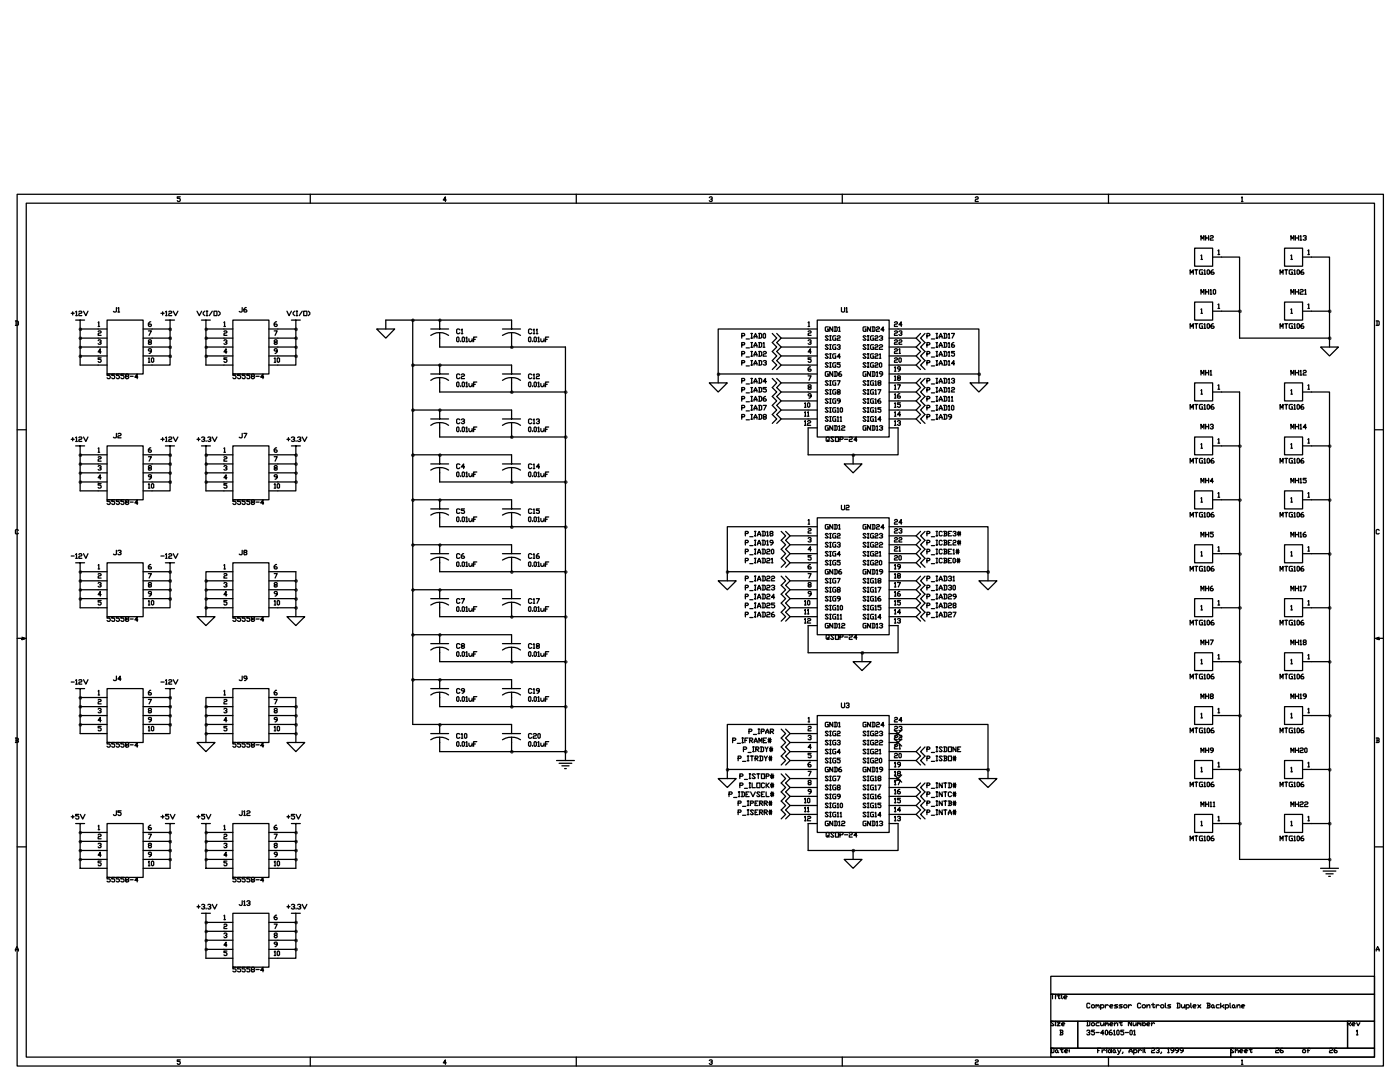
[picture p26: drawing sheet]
<svg xmlns="http://www.w3.org/2000/svg" width="279mm" height="216mm" viewBox="0 0 279 216" stroke-linecap="round" stroke-linejoin="round" font-family="sans-serif">
<g fill="none" stroke="#000" stroke-width=".25">
<path d="M3.4 38.8h272.7v173.9h-272.7zM36 39.3h-.6v.3h.4l.2 .1v.3l-.2 .2h-.3l-.1-.2M61.9 38.8v1.7M89.1 39.9h-.6l.4-.6v.9M115 38.8v1.7M141.6 39.4l.1-.1h.3l.1 .3-.3 .1M142 39.7l.1 .2-.1 .3h-.3l-.1-.2M168.1 38.8v1.7M194.6 39.4l.2-.1h.3l.1 .3-.6 .3v.3h.6M221.2 38.8v1.7M247.8 39.4l.1-.1v.9M5.2 40.5h269.1v170.4h-269.1z"/>
<path d="M237.5 54.7v-.9l.3 .6 .4-.6v.9M238.4 49.5h3.6v3.6h-3.6zM238.5 53.8h.5M238.7 53.8v.9M239.7 58.7v-.9l.3 .6 .3-.6v.9M239.7 47.9v-.9l.3 .6 .3-.6v.9M239.7 51l.1-.1v.9M239.7 51.8h.3M240 53.8l-.6 .2v.6l.6 .1v-.4h-.1M240.3 54l.1-.2v.9M240.3 54.7h.3M240.6 47v.9"/>
<path d="M240.6 57.8v.9M240.6 58.2h.6M240.6 47.5h.6M240.9 54l.2-.2 .3 .2v.6l-.2 .1-.3-.1zM241.2 47v.9M241.2 57.8v.9M241.5 57.9l.2-.1v.9M241.5 47.1l.2-.1 .4 .1-.1 .4-.5 .1v.3h.6M241.5 58.7h.3M242 51.3h5.4v10.8M242.1 57.9l.2-.1 .3 .1v.6l-.2 .2-.3-.2zM242.1 53.8l-.4 .3v.5l.1 .1 .5-.1-.2-.3h-.4"/>
<path d="M243.1 50l.1-.1v.9M243.1 50.8h.3M247.8 40.2h.3M255.5 54.7v-.9l.3 .6 .3-.6v.9M256.4 49.5h3.6v3.6h-3.6zM256.4 53.8h.6M256.7 53.8v.9M257.6 47.9v-.9l.3 .6 .3-.6v.9M257.6 51l.2-.1v.9M257.6 58.7v-.9l.3 .6 .3-.6v.9M257.6 51.8h.3M257.9 53.8l-.6 .2v.6l.2 .1h.4v-.4h-.1"/>
<path d="M258.2 54l.2-.2v.9M258.2 54.7h.3M258.5 58.2h.7M258.5 47v.9M258.5 57.8v.9M258.5 47.5h.7M258.9 54l.1-.2 .3 .2v.6l-.1 .1-.3-.1zM259.2 47v.9M259.2 57.8v.9M259.5 47.1l.1-.1v.9M259.5 57.9l.1-.1 .5 .1-.2 .3-.4 .2v.3h.6M259.5 47.9h.3"/>
<path d="M260 51.3h5.3v10.8M260.1 47.1l.1-.1 .5 .1-.1 .4h-.2M260.1 53.8l-.5 .3v.5l.1 .1 .5-.1-.1-.3h-.5M260.4 57.9l.2-.1v.9M260.4 58.7h.3M260.6 47.5l.1 .1-.1 .3-.5-.1M261 50l.2-.1v.9M261 50.8h.3M3.1 64h.4l.2 .2v.6l-.6 .1M3.2 64v.9M14.2 62.5h.6M14.5 62.2v.7"/>
<path d="M15.1 62.2l.2-.1v.9M15.1 63.9h1.8M15.1 63h.3M15.7 62.2l.2-.1 .4 .1-.1 .3h-.3l-.2 .2v.3h.6M16 63.9v1.7M16.7 62.1l.4 .9 .5-.9M19.6 64.4l.1-.2v.9M19.6 66.2l.1-.2 .5 .2v.1l-.6 .3v.3h.6M19.6 68l.1-.2h.3l.2 .3-.3 .2M19.6 65.1h.3M20 68.3l.2 .1-.2 .3-.4-.1M20.2 70.2h-.6l.4-.6v.9"/>
<path d="M20.2 71.4h-.6v.3l.6 .1v.3l-.2 .2h-.3l-.1-.2M21.4 63.9h7.2v10.7h-7.2zM21.4 65.6h-5.4v1.9M21.4 71h-5.4v1.8h5.4M21.4 69.2h-5.4v1.8M21.4 67.5h-5.4v1.7M22 74.6h-.6v.3h.4l.2 .2v.3l-.2 .2h-.3l-.1-.2M22.9 74.6h-.6v.3h.5l.1 .2-.1 .5h-.4l-.1-.2M23.2 61.4v.7l-.1 .2-.5-.2M23.5 61.5l.2-.1v.9M23.5 62.3h.4M23.8 74.6h-.6v.3h.5l.1 .2v.3l-.1 .2h-.3l-.2-.2"/>
<path d="M24.8 74.6h-.7v.3h.5l.2 .2v.3l-.2 .2h-.3l-.2-.2M25.2 75.1l-.1-.2 .1-.3h.3l.2 .3-.2 .2h-.3l-.1 .3 .1 .2h.3l.2-.2-.2-.3M26 75.1h.6M27.5 75.3h-.6l.5-.7v1M28.6 65.6h5.3M29.6 66h.6l-.5 .9M29.6 71.5l.1-.1v.9M29.6 72.3h.3M29.7 68.3l-.1-.2 .1-.3h.4l.1 .3-.1 .2h-.4l-.1 .3 .5 .1 .1-.1-.1-.3M30.1 64.2l-.5 .3v.5l.1 .1h.4l.1-.1-.1-.3h-.5M30.2 71.5l.2-.1 .3 .1v.6l-.2 .2-.3-.2zM30.2 70.1h-.5l-.1-.2 .1-.3h.4l.1 .2v.4l-.5 .3"/>
<path d="M32.1 62.5h.7M32.5 62.2v.7M33 63.9h1.8M33.1 62.2l.1-.1v.9M33.1 63h.2M33.7 62.2l.1-.1 .5 .1v.2l-.6 .3v.3h.6M33.9 71v1.8h-5.3M33.9 65.6v1.9h-5.3M33.9 67.5v1.7h-5.3M33.9 69.2v1.8h-5.3M33.9 63.9v1.7M34.6 62.1l.4 .9 .5-.9"/>
<path d="M39.3 62.1l.5 .9 .4-.9M40.2 63.9h1.8M40.8 62.1l-.3 .3v.3l.3 .3M41.1 67.5v1.7h5.4M41.1 69.2v1.8h5.4M41.1 65.6h5.4M41.1 67.5h5.4M41.1 71v1.8h5.4M41.1 63.9v3.6M41.1 62.1h.4M41.1 63h.4M41.3 62.1v.9"/>
<path d="M42.4 62.1l-.6 .9M42.7 62.1h.6v.9h-.6zM43.6 62.1l.3 .3v.3l-.3 .3M44.7 64.4l.1-.2v.9M44.7 66.2l.1-.2 .5 .2v.1l-.6 .3v.3h.6M44.7 68l.1-.2h.3l.2 .2-.3 .3M44.7 65.1h.3M45.1 68.3l.2 .1-.2 .3-.4-.1M45.3 70.2h-.6l.4-.6v.9M45.3 71.4h-.6v.3l.6 .1v.3l-.2 .2h-.3l-.1-.2M46.5 63.9h7.2v10.7h-7.2zM47.1 74.6h-.6v.3h.4l.2 .2v.3l-.2 .2h-.3l-.1-.2"/>
<path d="M48 74.6h-.6v.3h.5l.1 .2v.3l-.1 .2h-.3l-.2-.2M48.3 61.4v.7l-.1 .2-.5-.2M48.9 74.6h-.6v.3h.5l.1 .2-.1 .5h-.3l-.2-.2M49.1 61.4l-.4 .3v.4l.4 .2 .2-.2-.2-.3h-.4M49.9 74.6h-.6v.3h.4l.2 .2-.2 .5h-.3l-.1-.2M50.3 75.1l-.1-.2 .1-.3h.3l.2 .2-.2 .3h-.3l-.1 .2 .1 .3h.3l.2-.2-.2-.3M51.1 75.1h.6M52.6 75.3h-.6l.5-.7v1M53.7 65.6h5.3M53.7 67.5h5.3M53.7 69.2h5.3M53.7 71h5.3"/>
<path d="M54.7 66h.6l-.4 .9M54.7 71.5l.2-.1v.9M54.7 72.3h.3M54.9 68.3l-.2-.2 .2-.3h.3l.1 .3-.6 .3v.2l.5 .1 .1-.1-.1-.3M55.2 64.2l-.5 .3v.5l.2 .1h.3l.1-.3-.6-.1M55.3 71.5l.2-.1 .3 .1v.6l-.2 .2-.3-.2zM55.3 70.1h-.4l-.2-.3 .2-.2h.3l.1 .2v.4l-.4 .3M57.3 62.1l.4 .9 .5-.9M58.2 63.9h1.7M58.8 62.1l-.3 .3v.3l.3 .3M59 71v1.8h-5.3M59 63.9v7.1"/>
<path d="M59.1 62.1h.3M59.1 63h.3M59.3 62.1v.9M60.3 62.1l-.6 .9M60.6 62.1h.6v.9h-.6zM61.5 62.1l.3 .3v.3l-.3 .3M75.2 65.6h3.6l-1.8 1.9zM77 65.6v-1.7h25.1v1.7M82.4 72.8h19.7v1.8M82.4 63.9v26.9M86 66.9a3.1 3.1 0 0 1 3.5 0M86 75.9a3.1 3.1 0 0 1 3.5 0"/>
<path d="M86 65.6h3.5M86 74.6h3.5M87.7 66.4v2.8h25.2v9h-10.8M87.7 75.3v2.9h14.4M87.7 63.9v1.7M87.7 72.8v1.8M91.1 67.4l.2-.1 .3 .1v.7l-.1 .1-.4-.1zM91.1 76.4l.2-.2 .3 .2-.1 .8-.4-.2zM91.8 65.8l-.2-.2h-.3l-.2 .2v.6l.2 .2h.3l.2-.2M91.8 74.8l-.2-.2h-.3l-.2 .2v.6l.2 .2h.3l.2-.2M91.9 68.1v.1M91.9 77v.2"/>
<path d="M92.1 65.8l.1-.2v1M92.1 74.8l.1-.2h.3l.2 .2-.2 .3h-.3l-.1 .2v.3h.6M92.1 66.6h.3M92.4 67.3l.3 .1v.7l-.2 .1-.3-.1zM92.4 76.2l.3 .2v.6l-.2 .2-.3-.2zM93 67.4l.2-.1v.9M93 76.4l.2-.2v1M93 68.2h.3M93 77.2h.3M93.6 67.6v.5l.2 .1 .4-.3M93.6 76.5v.5l.2 .2 .4-.3M94.2 67.6v.6"/>
<path d="M94.2 76.5v.7M94.5 67.7h.4M94.5 76.7h.4M95.2 67.3h-.7v.9M95.2 76.2h-.7v1M100.3 75.9a3.2 3.2 0 0 1 3.6 0M100.3 66.9a3.2 3.2 0 0 1 3.6 0M100.3 65.6h3.6M100.3 74.6h3.6M102.1 66.4v2.8M102.1 75.3v2.9M105.5 76.4l.2-.2 .2 .2-.1 .8-.3-.2z"/>
<path d="M105.5 67.4l.2-.1 .2 .1v.7l-.1 .1-.3-.1zM106.1 74.8l-.2-.2h-.2l-.2 .2v.6l.2 .2h.2l.2-.2M106.1 65.8l-.2-.2h-.2l-.2 .2v.6l.2 .2h.2l.2-.2M106.3 68.1v.1M106.3 77v.2M106.4 74.8l.2-.2v1M106.4 65.8l.2-.2v1M106.4 66.6h.3M106.4 75.6h.3M106.7 76.2l.4 .2v.6l-.2 .2-.3-.2zM106.7 67.3l.4 .1v.7l-.2 .1-.3-.1zM107.1 74.8l.1-.2h.3l.1 .3-.1 .2h-.3l-.1 .5h.5"/>
<path d="M107.1 65.8l.1-.2v1M107.1 66.6h.2M107.3 76.4l.2-.2v1M107.3 67.4l.2-.1v.9M107.3 68.2h.3M107.3 77.2h.3M107.9 76.5v.5l.2 .2 .5-.3M107.9 67.6v.5l.2 .1 .5-.3M108.6 67.6v.6M108.6 76.5v.7M108.9 67.7h.3M108.9 76.7h.3"/>
<path d="M109.5 76.2h-.6v1M109.5 67.3h-.6v.9M112.9 78.2v73.6M141.6 76.4h3.6l-1.9 1.8zM148 67h.5l.1-.3-.1-.2h-.5v1M148 68.8h.5l.1-.3-.6-.1v.9M148 70.6h.5l.1-.3-.1-.2h-.5v1M148 72.4h.5l.1-.3-.6-.1v.8M148 76h.5l.1-.3-.1-.2h-.5v.9M148 77.8h.5l.1-.3-.6-.2v.9M148 79.6h.5l.1-.3-.1-.2h-.5v.9M148.9 67.6h.7"/>
<path d="M148.9 69.4h.7M148.9 71.2h.7M148.9 73h.7M148.9 76.6h.7M148.9 78.4h.7M149.8 78.2h.3M149.8 67.5h.3M149.8 71.1h.3M149.8 72.8h.3M149.8 66.5h.3M149.8 68.4h.3M149.8 69.3h.3"/>
<path d="M149.8 70.1h.3M149.8 72h.3M149.8 75.5h.3M149.8 76.4h.3M149.8 77.3h.3M149.8 79.1h.3M150 66.5v1M150 68.4v.9M150 70.1v1M150 72v.8M150 75.5v.9M150 77.3v.9"/>
<path d="M150 79.1v.9M150.5 67.5l.3-1 .3 1M150.5 69.3v-.3l.3-.6 .3 .6v.3M150.5 71.1l.3-1 .3 1M150.5 72.8l.3-.8 .3 .8M150.5 76.4l.3-.9 .3 .9M150.5 78.2l.3-.9 .3 .9M150.5 67.2h.6M150.5 69h.6M150.5 70.8h.6M150.5 72.5h.6M150.5 76.1h.6"/>
<path d="M150.5 77.9h.6M150.5 79.7h.6M151.4 66.5h.4l.2 .2v.6l-.6 .2M151.4 68.4l.6 .1v.6l-.2 .2h-.4M151.4 70.1h.4l.2 .2v.6l-.2 .2h-.4M151.4 72l.6 .1v.6l-.6 .1M151.4 75.5h.4l.2 .2v.6l-.2 .1h-.4M151.4 77.3l.6 .2v.6l-.6 .1M151.4 79.1h.4l.2 .2v.6l-.2 .1h-.4M151.5 66.5v1M151.5 68.4v.9M151.5 70.1v1"/>
<path d="M151.5 72v.8M151.5 75.5v.9M151.5 77.3v.9M151.5 79.1v.9M152.3 66.7l.2-.2 .3 .2v.6l-.2 .2-.3-.2zM152.3 68.5l.2-.1v.9M152.3 70.3l.2-.2h.3l.1 .2-.1 .3h-.3l-.2 .2v.3h.6M152.3 72.1l.2-.1 .4 .1v.2l-.3 .1M152.3 69.3h.3M152.8 72.4l.1 .1-.1 .3-.5-.1M152.8 79.1l-.5 .3v.5l.2 .1h.3l.1-.1-.1-.3h-.5M152.9 76.1h-.6l.5-.6v.9"/>
<path d="M152.9 77.3h-.6v.3h.5l.1 .2v.3l-.1 .1-.5-.1M154.1 66.5l.9 1-.9 .9 .9 .8-.9 .9 .9 .9-.9 1 .9 .8-.9 .9M154.1 75.5l.9 .9-.9 .9 .9 .9-.9 .9 .9 .9-.9 .9 .9 .9-.9 .9 .9 .9-.9 .9M155 66.5l.9 1-.9 .9 .9 .8-.9 .9 .9 .9-.9 1 .9 .8-.9 .9M155 75.5l.9 .9-.9 .9 .9 .9-.9 .9 .9 .9-.9 .9 .9 .9-.9 .9 .9 .9-.9 .9M155.9 78.2h7.2M155.9 67.5h7.2M155.9 69.2h7.2M155.9 71h7.2M155.9 72.8h7.2M155.9 76.4h7.2M155.9 80h7.2"/>
<path d="M161.3 64.4l.1-.2v.9M161.3 66.2l.1-.2 .5 .2-.2 .3h-.3l-.1 .1v.3h.6M161.3 68l.1-.2h.3l.2 .3-.3 .2M161.3 75h.6l-.5 .9M161.3 65.1h.3M161.4 77.2l-.1-.1 .1-.3h.3l.2 .3-.6 .3v.1l.4 .2 .2-.2-.2-.3M161.7 68.3l.2 .1-.2 .3-.4-.1M161.7 73.2l-.4 .3v.4l.4 .2 .2-.2-.2-.3h-.4M161.9 70.2h-.6l.4-.6v.9M161.9 71.4h-.6v.3l.6 .1-.2 .5h-.3l-.1-.2M161.9 79h-.5l-.1-.1 .1-.3h.3l.2 .1v.5l-.5 .2M163.1 63.9h14.4v23.3h-14.4z"/>
<path d="M163.1 74.6h-19.8v1.8M163.1 65.6h-19.8v9M165.3 65.2l-.6 .2 .1 .7h.5v-.5h-.2M165.3 67.2l-.2-.2h-.3l-.1 .2 .6 .6-.2 .1-.4-.1M165.3 69l-.2-.2h-.3l-.1 .2 .6 .5-.2 .2h-.3l-.1-.2M165.3 70.7l-.5-.1-.1 .1 .6 .6-.2 .2h-.3l-.1-.2M165.3 72.5l-.2-.1h-.3l-.1 .1 .6 .6-.2 .2-.4-.2M165.3 74.2h-.5l-.1 .1 .1 .8h.5v-.5h-.2M165.3 76.1l-.2-.1-.4 .1 .6 .6-.2 .2-.4-.2M165.3 77.9l-.2-.1h-.3l-.1 .1 .6 .6-.2 .1-.4-.1M165.3 79.7l-.2-.1-.4 .1 .6 .6-.2 .2h-.3l-.1-.2M165.6 78.6h.3"/>
<path d="M165.6 67h.3M165.6 67.9h.3M165.6 68.8h.3M165.6 69.7h.3M165.6 70.6h.3M165.6 71.5h.3M165.6 72.4h.3M165.6 73.3h.3M165.6 76h.3M165.6 76.9h.3M165.6 77.8h.3M165.6 79.6h.3"/>
<path d="M165.7 67v.9M165.7 68.8v.9M165.7 70.6v.9M165.7 72.4v.9M165.7 76v.9M165.7 77.8v.8M165.7 79.6v.9M166.2 65.2v.9l-.6-.9v.9M166.2 74.2v.9l-.6-.9v.9M166.5 65.2l.6 .2-.1 .7h-.5M166.5 74.2h.5l.1 .1-.1 .8h-.5M166.7 65.2v.9"/>
<path d="M166.7 74.2v.9M166.8 67h-.4l-.2 .2v.6l.6 .1v-.4h-.1M166.8 68.8h-.4l-.2 .2v.5l.2 .2h.4v-.5h-.1M166.8 70.6l-.6 .1v.6l.2 .2h.4v-.5h-.1M166.8 72.4h-.4l-.2 .1v.6l.6 .2v-.5h-.1M166.8 76l-.6 .1v.6l.6 .2v-.5h-.1M166.8 77.8h-.4l-.2 .1v.6l.6 .1v-.4h-.1M166.8 79.6l-.6 .1v.6l.2 .2h.4v-.5h-.1M167.1 67.2l.1-.2h.3l.2 .3-.6 .3v.3h.6M167.1 69l.1-.2h.3l.2 .3-.3 .1M167.1 76h.6l-.5 .9M167.2 78.2l-.1-.1 .1-.3h.3l.2 .3-.6 .2v.2l.4 .1 .2-.1-.2-.3"/>
<path d="M167.4 65.4l.1-.2v.9M167.4 66.1h.3M167.5 69.2l.2 .2-.2 .3h-.3l-.1-.2M167.7 71.2h-.6l.4-.6v.9M167.7 72.4h-.6v.3h.4l.2 .1-.2 .5-.4-.2M167.7 80h-.5l-.1-.3 .1-.1 .5 .1v.5l-.5 .3M167.8 74.2l-.4 .3v.4l.1 .2h.3l.2-.2-.2-.3h-.4M167.9 61.4v.7l.2 .2 .5-.2v-.7M168.9 61.5l.1-.1v.9M168.9 62.3h.3M172.8 65.2l-.6 .2 .2 .7h.4v-.5h-.1M172.8 67.2l-.1-.2h-.3l-.2 .2 .6 .6-.1 .1-.5-.1"/>
<path d="M172.8 69l-.1-.2h-.3l-.2 .2 .6 .5-.1 .2h-.3l-.2-.2M172.8 70.7l-.4-.1-.2 .1 .6 .6-.1 .2h-.3l-.2-.2M172.8 72.5l-.1-.1h-.3l-.2 .1 .6 .6-.1 .2-.5-.2M172.8 74.2h-.4l-.2 .1 .2 .8h.4v-.5h-.1M172.8 76.1l-.1-.1-.5 .1 .6 .6-.1 .2-.5-.2M172.8 77.9l-.1-.1h-.3l-.2 .1 .6 .6-.1 .1-.5-.1M172.8 79.7l-.1-.1-.5 .1 .6 .6-.1 .2h-.3l-.2-.2M173.1 78.6h.3M173.1 67h.3M173.1 67.9h.3M173.1 68.8h.3M173.1 69.7h.3"/>
<path d="M173.1 70.6h.3M173.1 71.5h.3M173.1 72.4h.3M173.1 73.3h.3M173.1 76h.3M173.1 76.9h.3M173.1 77.8h.3M173.1 79.6h.3M173.3 67v.9M173.3 68.8v.9M173.3 70.6v.9M173.3 72.4v.9"/>
<path d="M173.3 76v.9M173.3 77.8v.8M173.3 79.6v.9M173.7 65.2v.9l-.6-.9v.9M173.7 74.2v.9l-.6-.9v.9M174 65.2l.6 .2-.1 .7h-.5M174 74.2h.5l.1 .1-.1 .8h-.5M174.2 65.2v.9M174.2 74.2v.9M174.3 67h-.4l-.2 .2v.6l.6 .1v-.4h-.1M174.3 68.8h-.4l-.2 .2v.5l.2 .2h.4v-.5h-.1M174.3 70.6l-.6 .1v.6l.2 .2h.4v-.5h-.1"/>
<path d="M174.3 72.4h-.4l-.2 .1v.6l.6 .2v-.5h-.1M174.3 76l-.6 .1v.6l.6 .2v-.5h-.1M174.3 77.8h-.4l-.2 .1v.6l.6 .1v-.4h-.1M174.3 79.6l-.6 .1v.6l.2 .2h.4v-.5h-.1M174.6 67.2l.2-.2h.3l.1 .3-.6 .3v.3h.6M174.6 69l.2-.2h.3l.1 .3-.6 .3v.3h.6M174.6 70.7l.2-.1 .4 .1-.1 .3h-.3l-.2 .2v.3h.6M174.6 72.5l.2-.1h.3l.1 .3-.6 .3v.3h.6M174.6 76.1l.2-.1v.9M174.6 77.9l.2-.1v.8M174.6 79.7l.2-.1v.9M174.6 78.6h.3"/>
<path d="M174.6 76.9h.3M174.9 65.4l.2-.2 .4 .2-.1 .2h-.3l-.2 .2v.3h.6M174.9 74.3l.2-.1v.9M174.9 75.1h.3M175.2 77.8h.6l-.4 .8M175.4 76.4l-.2-.1 .2-.3 .4 .1-.1 .3h-.3l-.2 .2 .2 .3 .4-.2-.1-.3M175.5 72.5l.2-.1 .3 .1v.6l-.2 .2-.3-.2zM175.5 67.2l.2-.2h.3l.1 .2-.1 .3h-.2M175.5 69l.2-.2h.3l.1 .2-.1 .2h-.3l-.2 .2v.3h.6M175.5 70.7l.2-.1v.9M175.5 71.5h.3M175.7 79.6l-.5 .3v.4l.2 .2h.3l.1-.2-.1-.3h-.5"/>
<path d="M176 67.5l.1 .1-.1 .3-.5-.1M176.1 74.6l-.6-.1 .2-.3h.3l.1 .1v.5l-.4 .3M176.4 65.8h-.6l.5-.6v.9M177.5 65.6h17.9v9M177.5 78.2h5.3M177.5 67.5h5.3M177.5 69.2h5.3M177.5 71h5.3M177.5 72.8h5.3M177.5 74.6h17.9M177.5 76.4h5.3M177.5 80h5.3"/>
<path d="M178.5 64.4l.2-.2h.3l.1 .3-.6 .3v.3h.6M178.5 66.2l.2-.2 .4 .2-.1 .3h-.3l-.2 .1v.3h.6M178.5 68l.2-.2h.3l.1 .3-.6 .3v.3h.6M178.5 69.8l.2-.2h.3l.1 .3-.6 .3v.3h.6M178.5 71.5l.2-.1 .4 .1-.1 .3h-.3l-.2 .2v.3h.6M178.5 73.4l.2-.2v.9M178.5 75.1l.2-.1v.9M178.5 76.9l.2-.1v.9M178.5 78.7l.2-.1v.8M178.5 77.7h.3M178.5 74.1h.3M178.5 75.9h.3"/>
<path d="M178.5 79.4h.3M179.1 76.8h.6l-.4 .9M179.3 75.4l-.2-.1 .2-.3 .4 .1-.1 .3h-.3l-.2 .2 .2 .3h.3l.1-.2-.1-.3M179.4 71.5l.2-.1 .3 .1v.6l-.2 .2-.3-.2zM179.4 66.2l.5-.2 .1 .3-.3 .2M179.4 68l.2-.2h.3l.1 .3-.6 .3v.3h.6M179.4 69.8l.2-.2v.9M179.4 70.5h.3M179.6 78.6l-.5 .3v.4l.5 .1 .1-.1-.1-.3h-.5M179.7 73.6h-.4l-.2-.1 .2-.3h.3l.1 .2v.4l-.4 .3M179.9 66.5l.1 .1-.1 .3h-.3l-.2-.2M180 64.8h-.6l.5-.6v.9"/>
<path d="M183.7 75.5l-.9 .9 .9 .9-.9 .9 .9 .9-.9 .9 .9 .9-.9 .9 .9 .9-.9 .9 .9 .9M183.7 66.5l-.9 1 .9 .9-.9 .8 .9 .9-.9 .9 .9 1-.9 .8 .9 .9M184.6 75.5l-.9 .9 .9 .9-.9 .9 .9 .9-.9 .9 .9 .9-.9 .9 .9 .9-.9 .9 .9 .9M184.6 66.5l-.9 1 .9 .9-.9 .8 .9 .9-.9 .9 .9 1-.9 .8 .9 .9M185 79.6h.4l.2-.3-.2-.2h-.4v.9M185 77.8h.4l.2-.3-.6-.2v.9M185 76h.4l.2-.3-.2-.2h-.4v.9M185 72.4h.4l.2-.3-.6-.1v.8M185 70.6h.4l.2-.3-.2-.2h-.4v1M185 68.8h.4l.2-.3-.6-.1v.9M185 67h.4l.2-.3-.2-.2h-.4v1M185.9 67.6h.6"/>
<path d="M185.9 69.4h.6M185.9 71.2h.6M185.9 73h.6M185.9 76.6h.6M185.9 78.4h.6M186.8 78.2h.3M186.8 67.5h.3M186.8 71.1h.3M186.8 72.8h.3M186.8 66.5h.3M186.8 68.4h.3M186.8 69.3h.3"/>
<path d="M186.8 70.1h.3M186.8 72h.3M186.8 75.5h.3M186.8 76.4h.3M186.8 77.3h.3M186.8 79.1h.3M187 66.5v1M187 68.4v.9M187 70.1v1M187 72v.8M187 75.5v.9M187 77.3v.9"/>
<path d="M187 79.1v.9M187.4 78.2l.3-.9 .3 .9M187.4 76.4l.3-.9 .3 .9M187.4 72.8l.3-.8 .3 .8M187.4 71.1l.3-1 .3 1M187.4 69.3v-.3l.3-.6 .3 .6v.3M187.4 67.5l.3-1 .3 1M187.4 67.2h.6M187.4 69h.6M187.4 70.8h.6M187.4 72.5h.6M187.4 76.1h.6"/>
<path d="M187.4 77.9h.6M187.4 79.7h.6M188.3 79.1h.5l.2 .2v.6l-.2 .1h-.5M188.3 77.3l.7 .2v.6l-.7 .1M188.3 75.5h.5l.2 .2v.6l-.2 .1h-.5M188.3 72l.7 .1v.6l-.7 .1M188.3 70.1h.5l.2 .2v.6l-.2 .2h-.5M188.3 68.4l.7 .1v.6l-.2 .2h-.5M188.3 66.5h.5l.2 .2v.6l-.7 .2M188.5 66.5v1M188.5 68.4v.9M188.5 70.1v1"/>
<path d="M188.5 72v.8M188.5 75.5v.9M188.5 77.3v.9M188.5 79.1v.9M189.3 79.3l.1-.2v.9M189.3 77.5l.1-.2v.9M189.3 75.7l.1-.2v.9M189.3 72.1l.1-.1v.8M189.3 70.3l.1-.2v1M189.3 68.5l.1-.1v.9M189.3 66.7l.1-.2v1M189.3 78.2h.3"/>
<path d="M189.3 67.5h.3M189.3 71.1h.3M189.3 72.8h.3M189.3 69.3h.3M189.3 76.4h.3M189.9 79.3l.1-.2v.9M189.9 77.5l.1-.2 .5 .2-.1 .3-.5 .1v.3h.6M189.9 75.7l.1-.2h.4l.1 .4-.3 .1M189.9 66.5h.6l-.5 1M190.4 76l.1 .1-.1 .3h-.4l-.1-.1M190.4 68.4l-.5 .3v.4l.1 .2h.4l.1-.2-.1-.3h-.5M190.5 72.5h-.6l.5-.5v.8"/>
<path d="M190.5 70.1h-.6v.3h.5l.1 .2-.1 .5h-.4l-.1-.2M193.6 76.4h3.6l-1.8 1.8zM195.4 74.6v1.8M237.5 65.5v-.9l.3 .6 .4-.6v.9M238.4 60.3h3.6v3.6h-3.6zM238.4 76.4h3.6v3.6h-3.6zM238.5 64.6h.5M238.7 64.6v.9M239.7 61.8l.1-.2v.9M239.7 74.8v-.9l.3 .6 .3-.6v.9M239.7 77.9l.1-.1v.8M239.7 62.5h.3"/>
<path d="M239.7 78.6h.3M240 64.6l-.6 .1 .1 .8h.5v-.4h-.1M240.3 64.7l.1-.1v.9M240.3 65.5h.3M240.6 73.9v.9M240.6 74.4h.6M240.9 64.7l.2-.1 .3 .1v.7l-.2 .1-.3-.1zM241.2 73.9v.9M241.5 74.1l.2-.2v.9M241.5 74.8h.3M242 78.2h5.4v10.8h-5.4M242 62.1h5.4v5.4h17.9v1.7"/>
<path d="M242.1 64.6l-.4 .3v.5l.1 .1h.3l.2-.3-.6-.1M243.1 60.8l.1-.1v.8M243.1 76.9l.1-.1v.9M243.1 61.5h.3M243.1 77.7h.3M255.5 65.5v-.9l.3 .6 .3-.6v.9M256.4 76.4h3.6v3.6h-3.6zM256.4 60.3h3.6v3.6h-3.6zM256.4 64.6h.6M256.7 64.6v.9M257.6 74.8v-.9l.3 .6 .3-.6v.9M257.6 77.9l.2-.1v.8"/>
<path d="M257.6 61.8l.2-.2v.9M257.6 62.5h.3M257.6 78.6h.3M257.9 64.6l-.6 .1v.7l.2 .1h.4v-.4h-.1M258.2 64.7l.2-.1v.9M258.2 65.5h.3M258.5 73.9v.9M258.5 74.4h.7M259 64.6l.3 .1v.7l-.1 .1-.3-.1v-.7zM259.2 73.9v.9M259.5 74.1l.1-.2v.9M259.5 74.8h.3"/>
<path d="M260 78.2h5.3v10.8M260 62.1h5.3v5.4M260.1 74.1l.1-.2h.4l.1 .3-.1 .2h-.4l-.1 .4h.6M260.1 64.6l-.5 .3v.5l.1 .1h.4l.1-.1-.1-.3h-.5M261 76.9l.2-.1v.9M261 60.8l.2-.1v.8M261 61.5h.3M261 77.7h.3M263.6 69.2h3.5l-1.8 1.8zM274.6 64h.5l.1 .2v.6l-.6 .1M274.8 64v.9M3.4 85.8h1.8"/>
<path d="M14.2 87.7h.6M14.5 87.3v.7M15.1 87.3l.2-.1v.9M15.1 89h1.8M15.1 88.1h.3M15.7 87.3l.2-.1 .4 .1-.1 .4-.5 .1v.3h.6M16 92.6v1.8h5.4M16 94.4v1.8h5.4M16 92.6h5.4M16 96.2v1.7h5.4M16 89v1.8M16.7 87.2l.4 .9 .5-.9"/>
<path d="M19.6 89.5l.1-.1v.8M19.6 91.3l.1-.2 .5 .2v.1l-.6 .3v.3h.6M19.6 93.1l.1-.2h.3l.2 .3-.3 .2M19.6 90.2h.3M20 93.4l.2 .1-.2 .3-.4-.1M20.2 95.3h-.6l.4-.6v.9M20.2 96.5h-.6v.3h.4l.2 .2v.3l-.2 .1-.4-.1M21.4 89h7.2v10.7h-7.2zM21.4 90.8h-5.4v1.8M22 99.7h-.6v.4l.6 .1v.3l-.2 .2h-.3l-.1-.2M22.9 99.7h-.6v.4l.6 .1-.1 .5h-.4l-.1-.2M23.2 86.5v.7l-.1 .2-.5-.2"/>
<path d="M23.5 86.6l.2-.1 .5 .1-.2 .3-.5 .2v.3h.7M23.8 99.7h-.6v.4l.6 .1v.3l-.1 .2h-.3l-.2-.2M24.8 99.7h-.7v.4l.7 .1v.3l-.2 .2h-.3l-.2-.2M28.6 90.8h5.3M28.6 94.4h5.3M28.6 96.2h5.3M29.6 91.1h.6l-.5 .9M29.6 96.7l.1-.2v.9M29.6 97.4h.3M29.7 93.4l-.1-.2 .1-.3h.4l.1 .3-.1 .2h-.4l-.1 .3 .5 .1 .1-.1-.1-.3M30.1 89.4l-.5 .3 .1 .5h.4l.1-.1-.1-.3h-.5M30.2 96.7l.2-.2 .3 .2v.6l-.2 .1-.3-.1z"/>
<path d="M30.2 95.2h-.5l-.1-.2 .1-.3 .5 .2v.4l-.5 .3M32.1 87.7h.7M32.5 87.3v.7M33 89h1.8M33.1 87.3l.1-.1v.9M33.1 88.1h.2M33.7 87.3l.1-.1 .5 .1-.2 .4-.4 .1v.3h.6M33.9 96.2v1.7h-5.3M33.9 90.8v1.8h-5.3M33.9 89v1.8M33.9 92.6v3.6M34.6 87.2l.4 .9 .5-.9"/>
<path d="M39.3 87.7h.6M39.6 87.3v.7M40.2 89h1.8M40.2 87.3l.2-.1 .4 .1v.2l-.3 .2M40.7 87.7l.1 .1-.1 .3-.5-.1M41.1 92.6v1.8h5.4M41.1 90.8h5.4M41.1 92.6h5.4M41.1 89v3.6M41.1 94.4v1.8M41.1 88v.1M41.5 87.3l.1-.1 .5 .1v.2l-.3 .2"/>
<path d="M41.9 87.7l.2 .1-.2 .3-.4-.1M42.4 87.2l.4 .9 .5-.9M44.7 89.5l.1-.1v.8M44.7 91.3l.1-.2 .5 .2v.1l-.6 .3v.3h.6M44.7 93.1l.1-.2h.3l.2 .2-.3 .3M44.7 90.2h.3M45.1 93.4l.2 .1-.2 .3-.4-.1M45.3 95.3h-.6l.4-.6v.9M45.3 96.5h-.6v.3h.4l.2 .2v.3l-.2 .1-.4-.1M46.5 89h7.2v10.7h-7.2zM46.5 96.2h-5.4v1.7h5.4M47.1 99.7h-.6v.4h.4l.2 .1v.3l-.2 .2h-.3l-.1-.2"/>
<path d="M48 99.7h-.6v.4l.6 .1v.3l-.1 .2h-.3l-.2-.2M48.3 86.5v.7l-.1 .2-.5-.2M48.7 86.5h.6l-.5 .9M48.9 99.7h-.6v.4l.6 .1-.1 .5h-.3l-.2-.2M49.9 99.7h-.6v.4l.6 .1-.2 .5h-.3l-.1-.2M53.7 90.8h5.3M53.7 94.4h5.3M54.7 91.1h.6l-.4 .9M54.7 96.7l.2-.2v.9M54.7 97.4h.3M54.9 93.4l-.2-.2 .2-.3h.3l.1 .3-.6 .3v.2l.5 .1 .1-.1-.1-.3M55.2 89.4l-.5 .3v.4l.2 .1h.3l.1-.1-.1-.3h-.5"/>
<path d="M55.3 95.2h-.4l-.2-.3 .2-.2 .4 .2v.4l-.4 .3M55.5 96.5l.3 .2v.6l-.2 .1-.3-.1v-.6zM57.3 87.7h.6M57.6 87.3v.7M58.2 87.3l.1-.1 .5 .1v.2l-.3 .2M58.2 89h1.7M58.6 87.7l.2 .1-.2 .3-.4-.1M59 96.2v1.7h-5.3M59 90.8v1.8h-5.3M59 94.4v1.8h-5.3M59 89v1.8M59 92.6v1.8"/>
<path d="M59.1 88v.1M59.4 87.3l.2-.1 .4 .1v.2l-.3 .2M59.8 87.7l.2 .1-.2 .3-.4-.1M60.3 87.2l.5 .9 .4-.9M82.4 90.8v8.9h5.3M82.4 99.7v9h5.3M82.4 90.8h19.7v1.8M82.4 81.8h19.7v1.8M86 93.8a3.4 3.4 0 0 1 3.5 0M86 84.9a3.1 3.1 0 0 1 3.5 0M86 92.6h3.5M86 83.6h3.5"/>
<path d="M87.7 99.7h14.4v1.8M87.7 93.3v2.9h25.2M87.7 81.8v1.8M87.7 84.3v2.9h25.2M87.7 90.8v1.8M87.7 99.7v1.8M91.1 94.4l.2-.2 .3 .2-.1 .7-.4-.2zM91.1 85.4l.2-.2 .3 .2-.1 .7-.4-.1zM91.8 92.7l-.2-.1-.5 .1v.6l.2 .2h.3l.2-.2M91.8 83.8l-.2-.2h-.3l-.2 .2v.6l.2 .1h.3l.2-.1M91.9 86v.1M91.9 94.9v.2"/>
<path d="M92.1 83.8l.1-.2h.3l.2 .2-.2 .3h-.1M92.4 94.2l.3 .2v.5l-.2 .2-.3-.2zM92.4 85.2l.3 .2v.6l-.2 .1-.3-.1zM92.5 84.1l.2 .1-.2 .3h-.3l-.1-.1M92.7 93.2h-.6l.4-.6v.9M93 94.4l.2-.2v.9M93 85.4l.2-.2v.9M93 95.1h.3M93 86.1h.3M93.6 94.5v.4l.2 .2 .4-.3M93.6 85.5v.5l.2 .1 .4-.3M94.2 85.5v.6"/>
<path d="M94.2 94.5v.6M94.5 94.6h.4M94.5 85.7h.4M95.2 94.2h-.7v.9M95.2 85.2h-.7v.9M100.3 93.8a3.4 3.4 0 0 1 3.6 0M100.3 84.9a3.2 3.2 0 0 1 3.6 0M100.3 92.6h3.6M100.3 83.6h3.6M102.1 84.3v2.9M102.1 93.3v2.9M105.5 94.4l.2-.2 .2 .2-.1 .7-.3-.2z"/>
<path d="M105.5 85.4l.2-.2 .2 .2-.1 .7-.3-.1zM106.1 92.7l-.2-.1-.4 .1v.6l.2 .2h.2l.2-.2M106.1 83.8l-.2-.2h-.2l-.2 .2v.6l.2 .1h.2l.2-.1M106.3 86v.1M106.3 94.9v.2M106.4 92.7l.2-.1v.9M106.4 83.8l.2-.2v.9M106.4 93.5h.3M106.4 84.5h.3M106.7 94.2l.4 .2v.5l-.2 .2-.3-.2zM106.7 85.2l.4 .2v.6l-.2 .1-.3-.1zM107.1 83.8l.1-.2h.3l.1 .3-.3 .2"/>
<path d="M107.3 94.4l.2-.2v.9M107.3 85.4l.2-.2v.9M107.3 95.1h.3M107.3 86.1h.3M107.5 84.1l.1 .1-.1 .3h-.3l-.1-.1M107.6 93.2h-.5l.4-.6v.9M107.9 94.5v.4l.2 .2 .5-.3M107.9 85.5v.5l.2 .1 .5-.3M108.6 85.5v.6M108.6 94.5v.6M108.9 94.6h.3M108.9 85.7h.3"/>
<path d="M109.5 94.2h-.6v.9M109.5 85.2h-.6v.9M148 81.4h.5l.1-.3-.1-.2h-.5v.9M148 83.2h.5l.1-.4-.6-.1v.9M148.9 80.2h.7M148.9 82h.7M148.9 83.8h.7M149.8 81.8h.3M149.8 83.6h.3M149.8 80h.3M149.8 80.9h.3M149.8 82.7h.3"/>
<path d="M150 80.9v.9M150 82.7v.9M150.5 80l.3-.9 .3 .9M150.5 81.8l.3-.9 .3 .9M150.5 83.6v-.3l.3-.6 .3 .6v.3M150.5 81.5h.6M150.5 83.3h.6M151.4 80.9h.4l.2 .2v.6l-.6 .1M151.4 82.7l.6 .1v.7l-.2 .1h-.4M151.5 80.9v.9M151.5 82.7v.9M152.3 80.9h.6l-.4 .9"/>
<path d="M152.5 83.2l-.2-.2 .2-.3h.3l.1 .3-.1 .2h-.3l-.2 .3 .2 .1h.3l.1-.1-.1-.3M155.9 81.8h7.2M155.9 83.6h7.2M160.6 80.5l.1-.1v.9M160.6 82.3l.1-.1v.8M160.6 84.1l.1-.2v1M160.6 81.3h.3M160.6 83h.3M160.6 84.9h.3M161.2 80.5l.1-.1 .3 .1v.6l-.2 .2-.2-.2zM161.2 82.3l.1-.1v.8M161.2 84.1l.1-.2h.3l.2 .2-.2 .3h-.3l-.1 .2v.3h.6"/>
<path d="M161.2 83h.2M163.1 85.4h-1.8v5.4h9v1.8M165.2 87.8l.1 .2-.1 .1-.3-.1v-.7l.4-.1 .2 .1-.2 .7 .2 .1M165.3 81.5l-.2-.1-.4 .1 .6 .6-.2 .1-.4-.1M165.3 83.3l-.2-.2h-.3l-.1 .2 .6 .6-.2 .2h-.3l-.1-.2M165.3 85l-.6 .1 .1 .7h.5v-.4h-.2M165.6 80.5h.3M165.6 81.4h.3M165.6 82.2h.3M165.6 83.1h.3M165.6 84.1h.3M165.7 81.4v.8"/>
<path d="M165.7 83.1v1M166.2 85v.8l-.6-.8v.8M166.4 87.3l-.1-.1-.5 .1 .6 .7-.1 .1-.5-.1M166.5 85l.6 .1-.1 .7h-.5M166.7 85v.8M166.7 87.2h.6v.9h-.6zM166.8 81.4l-.6 .1v.6l.6 .1v-.4h-.1M166.8 83.1h-.4l-.2 .2v.6l.2 .2h.4v-.5h-.1M167.1 81.5l.1-.1v.8M167.1 83.3l.1-.2v1M167.1 82.2h.3M167.1 84.1h.3"/>
<path d="M167.4 85.1l.1-.1v.8M167.4 85.8h.3M167.6 87.7h.5l.2-.4-.7-.1v.9M167.7 81.5l.1-.1 .3 .1v.6l-.1 .1-.3-.1zM167.7 83.3l.1-.2v1M167.7 84.1h.3M168 85.1l.1-.1 .5 .1-.2 .3h-.3l-.1 .1v.3h.6M168.5 92.6h3.5l-1.7 1.8zM168.6 87.7h.6M169.5 87.3l.1-.1 .5 .1-.1 .4-.5 .1v.3h.6M171 87.8h-.6l.5-.6v.9M172.8 81.5l-.1-.1-.5 .1 .6 .6-.1 .1-.5-.1"/>
<path d="M172.8 83.3l-.1-.2h-.3l-.2 .2 .6 .6-.1 .2h-.3l-.2-.2M172.8 85l-.6 .1 .2 .7h.4v-.4h-.1M173.1 80.5h.3M173.1 81.4h.3M173.1 82.2h.3M173.1 83.1h.3M173.1 84.1h.3M173.3 81.4v.8M173.3 83.1v1M173.7 85v.8l-.6-.8v.8M174 85l.6 .1-.1 .7h-.5M174.2 85v.8"/>
<path d="M174.3 81.4l-.6 .1v.6l.6 .1v-.4h-.1M174.3 83.1h-.4l-.2 .2v.6l.2 .2h.4v-.5h-.1M174.6 81.5l.2-.1v.8M174.6 83.3l.2-.2v1M174.6 80.5h.3M174.6 82.2h.3M174.6 84.1h.3M174.9 85.1l.2-.1v.8M174.9 85.8h.3M175.5 85.1l.2-.1 .4 .1v.1l-.3 .2M175.8 81.4h-.6v.3h.5l.1 .4-.1 .1-.5-.1M175.8 83.7h-.6l.5-.6v1"/>
<path d="M176 85.4l.1 .1-.1 .3h-.3l-.2-.1M177.5 85.4h1.7v5.4h-8.9M177.5 81.8h5.3M177.5 83.6h5.3M178.5 80.5l.2-.1v.9M178.5 82.3l.2-.1v.8M178.5 84.1l.2-.2v1M178.5 81.3h.3M178.5 83h.3M178.5 84.9h.3M179.1 84.1l.2-.2h.3l.1 .3-.3 .2M179.6 84.4l.1 .2-.1 .3h-.3l-.2-.2"/>
<path d="M179.7 80.4h-.6v.3l.6 .1-.1 .5h-.3l-.2-.2M179.7 82.8h-.6l.5-.6v.8M185 83.2h.4l.2-.4-.6-.1v.9M185 81.4h.4l.2-.3-.2-.2h-.4v.9M185.9 80.2h.6M185.9 82h.6M185.9 83.8h.6M186.8 81.8h.3M186.8 83.6h.3M186.8 80h.3M186.8 80.9h.3M186.8 82.7h.3"/>
<path d="M187 80.9v.9M187 82.7v.9M187.4 83.6v-.3l.3-.6 .3 .6v.3M187.4 81.8l.3-.9 .3 .9M187.4 80l.3-.9 .3 .9M187.4 81.5h.6M187.4 83.3h.6M188.3 82.7l.7 .1v.7l-.2 .1h-.5M188.3 80.9h.5l.2 .2v.6l-.7 .1M188.5 80.9v.9M188.5 82.7v.9M189.3 81.1l.1-.2v.9"/>
<path d="M189.3 81.8h.3M189.3 80h.3M189.9 83.2h-.5l-.1-.4 .1-.1 .5 .1v.5l-.5 .3M189.9 80h.3M190 80.9l.4 .2v.6l-.2 .1-.3-.1zM237.5 92.4v-.9l.3 .6 .4-.6v.9M237.5 81.7v-1l.3 .7 .4-.7v1M238.4 87.2h3.6v3.6h-3.6zM238.4 97.9h3.6v3.6h-3.6zM238.5 91.5h.5M238.5 80.7h.5M238.7 80.7v1"/>
<path d="M238.7 91.5v.9M239.7 85.6v-.9l.3 .6 .3-.6v.9M239.7 88.7l.1-.2v.9M239.7 96.3v-.8l.3 .5 .3-.5v.8M239.7 99.4l.1-.1v.9M239.7 89.4h.3M240 91.5h-.5l-.1 .1 .1 .8h.5v-.5h-.1M240 80.7h-.5l-.1 .2 .1 .8h.5v-.5h-.1M240.3 91.6l.1-.1v.9M240.3 80.9l.1-.2v1M240.3 92.4h.3M240.3 81.7h.3"/>
<path d="M240.6 84.7v.9M240.6 95.5v.8M240.6 85.1h.6M240.6 95.9h.6M241.1 91.5l.3 .1v.6l-.2 .2-.3-.2v-.6zM241.1 80.7l.3 .2v.6l-.2 .2-.3-.2v-.6zM241.2 84.7v.9M241.2 95.5v.8M241.5 84.8l.2-.1h.3l.1 .3-.3 .1M242 85.1l.1 .2-.1 .3h-.3l-.2-.2M242 99.7h5.4v10.8M242.1 91.5l-.4 .3v.4l.1 .2h.3l.2-.2-.2-.3h-.4"/>
<path d="M242.1 96h-.6l.5-.5v.8M242.1 80.7l-.4 .3v.5l.1 .2h.3l.2-.2-.2-.3h-.4M243.1 87.7l.1-.2v.9M243.1 98.5l.1-.2v.9M243.1 88.4h.3M243.1 99.2h.3M247.4 89v10.7M255.5 81.7v-1l.3 .7 .3-.7v1M255.5 92.4v-.9l.3 .6 .3-.6v.9M256.4 87.2h3.6v3.6h-3.6zM256.4 97.9h3.6v3.6h-3.6zM256.4 91.5h.6"/>
<path d="M256.4 80.7h.6M256.7 80.7v1M256.7 91.5v.9M257.6 85.6v-.9l.3 .6 .3-.6v.9M257.6 88.7l.2-.2v.9M257.6 96.3v-.8l.3 .5 .3-.5v.8M257.6 99.4l.2-.1v.9M257.6 89.4h.3M257.9 80.7h-.4l-.2 .2v.6l.2 .2h.4v-.5h-.1M257.9 91.5h-.4l-.2 .1v.6l.2 .2h.4v-.5h-.1M258.2 80.9l.2-.2v1M258.2 91.6l.2-.1v.9"/>
<path d="M258.2 92.4h.3M258.2 81.7h.3M258.5 85.1h.7M258.5 95.9h.7M258.5 84.7v.9M258.5 95.5v.8M259 80.7l.3 .2v.6l-.1 .2-.3-.2zM259 91.5l.3 .1v.6l-.1 .2-.3-.2zM259.2 84.7v.9M259.2 95.5v.8M259.5 84.8l.1-.1v.9M259.5 95.6l.1-.1v.8"/>
<path d="M259.5 85.6h.3M259.5 96.3h.3M260 99.7h5.3v10.8M260 89h5.3M260.1 80.7l-.5 .3v.5l.1 .2h.4l.1-.2-.1-.3h-.5M260.1 91.5l-.5 .3 .1 .6h.4l.1-.2-.1-.3h-.5M260.7 85.3h-.6l.5-.6v.9M260.7 95.5h-.6v.2l.6 .2-.1 .4-.5-.1M261 87.7l.2-.2v.9M261 98.5l.2-.2v.9M261 88.4h.3M261 99.2h.3"/>
<path d="M265.3 89v10.7M274.3 85.8h1.8M3.7 105.8l-.2-.1h-.3l-.1 .1v.6l.1 .1 .5-.1M14.2 110.9h.6M15.1 110.6l.2-.1v.9M15.1 112.3h1.8M15.1 111.4h.3M15.7 110.6l.2-.1h.3l.1 .3-.4 .1-.2 .5h.6M16 119.5v1.8h5.4M16 114.1h5.4M16 115.9h5.4M16 112.3v5.4"/>
<path d="M16.7 110.5l.4 .9 .5-.9M19.6 112.8l.1-.2v.9M19.6 114.6l.1-.1 .5 .1v.2l-.6 .3v.2h.6M19.6 116.4l.1-.2h.3l.2 .3-.3 .2M19.6 113.5h.3M20 116.7l.2 .1-.2 .3-.4-.1M20.2 118.6h-.6l.4-.6v.9M20.2 119.8h-.6v.3l.6 .2v.3l-.2 .1h-.3l-.1-.1M21.4 112.3h7.2v10.8h-7.2zM21.4 117.7h-5.4v1.8h5.4M23.2 109.8v.8l-.1 .1-.5-.1M23.5 109.9l.2-.1 .5 .1v.2l-.3 .1"/>
<path d="M24 110.2l.2 .2-.2 .3-.5-.1M25.2 100.2l-.1-.1 .1-.4h.3l.2 .2-.2 .3h-.3l-.1 .2 .1 .3h.3l.2-.2-.2-.3M26 100.2h.6M27.5 100.4h-.6l.5-.7v1M28.6 114.1h5.3M28.6 115.9h5.3M28.6 117.7h5.3M28.6 119.5h5.3M29.6 114.5h.6l-.5 .8M29.6 120l.1-.2v.9M29.7 116.7l-.1-.2 .1-.3h.4l.1 .3-.1 .2h-.4l-.1 .3 .5 .1 .1-.1-.1-.3M30.1 112.6l-.5 .3v.5l.1 .1 .5-.1-.1-.3h-.5"/>
<path d="M30.2 120l.2-.2 .3 .2v.6l-.2 .1-.3-.1zM30.2 118.5h-.5l-.1-.2 .1-.3h.4l.1 .2v.4l-.5 .3M32.1 110.9h.7M33 112.3h1.8M33.1 110.6l.1-.1v.9M33.1 111.4h.2M33.7 110.6l.1-.1h.3l.2 .1v.2l-.6 .3v.3h.6M33.9 119.5v1.8h-5.3M33.9 112.3v7.2M34.6 110.5l.4 .9 .5-.9M41.1 117.7v1.8h5.4M41.1 119.5v3.6"/>
<path d="M44.7 112.8l.1-.2v.9M44.7 114.6l.1-.1 .5 .1v.2l-.6 .3v.2h.6M44.7 116.4l.1-.2h.3l.2 .2-.3 .3M44.7 113.5h.3M45.1 116.7l.2 .1-.2 .3-.4-.1M45.3 118.6h-.6l.4-.6v.9M45.3 119.8h-.6v.3l.6 .2v.3l-.2 .1h-.3l-.1-.1M46.5 112.3h7.2v10.8h-7.2zM46.5 114.1h-5.4v1.8M46.5 115.9h-5.4v1.8h5.4M48.3 109.8v.8l-.1 .1-.5-.1M48.8 110.2l-.1-.1 .1-.3 .5 .1-.2 .3h-.3l-.1 .2 .1 .3 .5-.1-.2-.4"/>
<path d="M50.3 100.2l-.1-.3 .1-.2h.3l.2 .4-.6 .3 .1 .3h.3l.2-.2-.2-.3M51.1 100.2h.6M52.6 100.4h-.6l.5-.7v1M53.7 114.1h5.3v9M53.7 115.9h5.3M53.7 117.7h5.3M53.7 119.5h5.3M54.7 114.5h.6l-.4 .8M54.7 120l.2-.2v.9M54.9 116.7l-.2-.2 .2-.3h.3l.1 .3-.6 .3v.2l.5 .1 .1-.1-.1-.3M55.2 112.6l-.5 .3v.5l.2 .1 .4-.1-.1-.3h-.5M55.3 120l.2-.2 .3 .2v.6l-.2 .1-.3-.1z"/>
<path d="M55.3 118.5h-.4l-.2-.3 .2-.2h.3l.1 .2v.4l-.4 .3M82.4 117.7v9h5.3M82.4 117.7h19.7v1.8M82.4 108.7v9M86 102.8a3.4 3.4 0 0 1 3.5 0M86 111.7a3.1 3.1 0 0 1 3.5 0M86 110.5h3.5M86 119.5h3.5M86 101.5h3.5M87.7 111.2v2.9h25.2M87.7 102.3v2.8h25.2M87.7 108.7h14.4v1.8"/>
<path d="M87.7 108.7v1.8M87.7 117.7v1.8M91.1 103.3l.2-.1 .3 .1-.1 .8-.4-.2zM91.1 112.3l.2-.2 .3 .2v.6l-.1 .1-.4-.1zM91.8 101.7l-.2-.2-.5 .2v.6l.2 .1 .5-.1M91.8 110.6l-.2-.1h-.3l-.2 .1v.7l.2 .1 .5-.1M91.8 119.6l-.2-.1h-.3l-.2 .1v.6l.2 .2h.3l.2-.2M91.9 103.9v.2M91.9 112.9v.1M92.1 119.5h.6l-.5 .9M92.2 103.3l.2-.1 .3 .1v.6l-.2 .2-.3-.2zM92.2 112.3l.2-.2 .3 .2v.6l-.2 .1-.3-.1z"/>
<path d="M92.5 110.5l-.4 .3v.5l.1 .1 .5-.1-.2-.4h-.4M92.7 101.5h-.6v.3h.4l.2 .2v.3l-.2 .1-.4-.1M93 103.3l.2-.1v.9M93 112.3l.2-.2v.9M93 113h.3M93 104.1h.3M93.6 103.5v.4l.2 .2 .4-.4M93.6 112.4v.5l.2 .1 .4-.3M94.2 103.5v.6M94.2 112.4v.6M94.5 103.6h.4M94.5 112.6h.4"/>
<path d="M95.2 103.2h-.7v.9M95.2 112.1h-.7v.9M100.3 102.8a3.4 3.4 0 0 1 3.6 0M100.3 111.7a3.2 3.2 0 0 1 3.6 0M100.3 110.5h3.6M100.3 119.5h3.6M100.3 101.5h3.6M102.1 102.3v2.8M102.1 111.2v2.9M105.5 103.3l.2-.1 .2 .1-.1 .8-.3-.2zM105.5 112.3l.2-.2 .2 .2v.6l-.1 .1-.3-.1zM106.1 101.7l-.2-.2-.4 .2v.6l.2 .1 .4-.1"/>
<path d="M106.1 110.6l-.2-.1h-.2l-.2 .1v.7l.2 .1 .4-.1M106.1 119.6l-.2-.1h-.2l-.2 .1v.6l.2 .2h.2l.2-.2M106.3 103.9v.2M106.3 112.9v.1M106.4 101.7l.2-.2v.9M106.4 110.6l.2-.1v.9M106.4 119.6l.2-.1v.9M106.4 102.4h.3M106.4 111.4h.3M106.6 103.3l.1-.1 .4 .1v.6l-.2 .2-.3-.2zM106.6 112.3l.1-.2 .4 .2v.6l-.2 .1-.3-.1zM107.1 119.5h.5l-.4 .9"/>
<path d="M107.3 103.3l.2-.1v.9M107.3 112.3l.2-.2v.9M107.3 113h.3M107.3 104.1h.3M107.5 110.5l-.4 .3v.5l.1 .1 .4-.1-.1-.4h-.4M107.6 101.5h-.5v.3h.4l.1 .2-.1 .4-.4-.1M107.9 103.5v.4l.2 .2 .5-.4M107.9 112.4v.5l.2 .1 .5-.3M108.6 103.5v.6M108.6 112.4v.6M108.9 103.6h.3M108.9 112.6h.3"/>
<path d="M109.5 103.2h-.6v.9M109.5 112.1h-.6v.9M143.3 115.9h3.6l-1.7 1.8zM148.7 111.9h.5l.1-.4-.6-.1v.9M148.7 110.1h.5l.1-.3-.1-.2h-.5v.9M148.7 108.3h.5l.1-.3-.1-.2h-.5v.9M148.7 106.5h.5l.1-.3-.6-.2v.9M148.7 117.3h.5l.1-.4-.6-.1v.9M148.7 115.4h.5l.1-.3-.1-.1h-.5v.9M148.7 119h.5l.1-.3-.1-.1h-.5v.9M149.6 119.7h.7M149.6 117.8h.7"/>
<path d="M149.6 116.1h.7M149.6 112.5h.7M149.6 110.7h.7M149.6 108.9h.7M149.6 107.1h.7M150.6 115.9h.3M150.6 117.7h.3M150.6 106.9h.3M150.6 112.3h.3M150.6 111.4h.3M150.6 118.6h.3M150.6 119.5h.3"/>
<path d="M150.6 116.8h.3M150.6 115h.3M150.6 109.6h.3M150.6 110.5h.3M150.6 107.8h.3M150.6 108.7h.3M150.6 106h.3M150.7 106v.9M150.7 107.8v.9M150.7 109.6v.9M150.7 111.4v.9M150.7 115v.9"/>
<path d="M150.7 116.8v.9M150.7 118.6v.9M151.2 112.3l.3-.9 .3 .9M151.2 110.5l.3-.9 .3 .9M151.2 108.7v-.3l.3-.6 .3 .6v.3M151.2 106.9l.3-.9 .3 .9M151.2 117.7v-.3l.3-.6 .3 .6v.3M151.2 115.9l.3-.9 .3 .9M151.2 119.5l.3-.9 .3 .9M151.2 117.4h.6M151.2 119.2h.6M151.2 115.6h.6"/>
<path d="M151.2 112h.6M151.2 110.2h.6M151.2 108.4h.6M151.2 106.6h.6M152.1 111.4l.6 .1v.7l-.6 .1M152.1 109.6h.5l.1 .2v.6l-.1 .1h-.5M152.1 107.8h.5l.1 .2v.6l-.1 .1h-.5M152.1 106l.6 .2v.6l-.6 .1M152.1 116.8l.6 .1v.6l-.1 .2h-.5M152.1 115h.5l.1 .1v.7l-.6 .1M152.1 118.6h.5l.1 .1v.6l-.1 .2h-.5M152.3 106v.9"/>
<path d="M152.3 107.8v.9M152.3 109.6v.9M152.3 111.4v.9M152.3 115v.9M152.3 116.8v.9M152.3 118.6v.9M153 111.5l.2-.1 .5 .1-.2 .4-.5 .1v.3h.7M153 109.8l.2-.2h.3l.2 .2-.2 .3h-.3l-.2 .1v.3h.7M153 108l.2-.2v.9M153 106.2l.2-.2v.9M153 116.9l.2-.1 .5 .1-.2 .4-.5 .1v.3h.7M153 115.1l.2-.1h.3l.2 .1-.2 .3h-.3l-.2 .2v.3h.7"/>
<path d="M153 118.7l.2-.1h.3l.2 .1-.2 .3h-.3l-.2 .2v.3h.7M153 106.9h.4M153 108.7h.4M153.8 106.5l-.1-.2 .1-.3 .5 .2-.2 .3h-.3l-.1 .1 .1 .3 .5-.1-.2-.3M154 109.8l.1-.2 .3 .2v.6l-.1 .1-.3-.1zM154 111.5l.1-.1v.9M154 116.9l.1-.1 .5 .1v.2l-.3 .2M154 115.1l.1-.1h.3l.2 .1-.2 .3h-.3l-.1 .2v.3h.6M154 112.3h.3M154.3 108.3h-.5l-.1-.2 .1-.3h.3l.2 .2v.4l-.5 .3M154.4 117.3l.2 .1-.2 .3h-.3l-.1-.2M154.6 119.2h-.6l.4-.6v.9"/>
<path d="M155.9 106l.9 .9-.9 .9 .9 .9-.9 .9 .9 .9-.9 .9 .9 .9-.9 .9M155.9 115l.9 .9-.9 .9 .9 .9-.9 .9 .9 .9-.9 .8 .9 1-.9 .9 .9 .9-.9 .8M156.8 106l.9 .9-.9 .9 .9 .9-.9 .9 .9 .9-.9 .9 .9 .9-.9 .9M156.8 115l.9 .9-.9 .9 .9 .9-.9 .9 .9 .9-.9 .8 .9 1-.9 .9 .9 .9-.9 .8M157.7 110.5h5.4M157.7 115.9h5.4M157.7 117.7h5.4M157.7 119.5h5.4M157.7 106.9h5.4M157.7 108.7h5.4M157.7 112.3h5.4M160.6 120l.1-.2v.9"/>
<path d="M161.2 120l.1-.2 .3 .2v.6l-.2 .1-.2-.1zM161.3 103.8l.1-.1v.9M161.3 105.6l.1-.1 .5 .1-.2 .3h-.3l-.1 .2v.3h.6M161.3 107.4l.1-.1h.3l.2 .3-.3 .1M161.3 114.5h.6l-.5 .8M161.3 104.6h.3M161.4 116.7l-.1-.2 .1-.3h.3l.2 .3-.6 .3v.2l.4 .1 .2-.1-.2-.3M161.7 107.7l.2 .2-.2 .3-.4-.2M161.7 112.6l-.4 .3v.5l.4 .1 .2-.1-.2-.3h-.4M161.9 109.7h-.6l.4-.6v.9M161.9 110.9h-.6v.3h.4l.2 .1-.2 .4-.4-.1M161.9 118.5h-.5l-.1-.3 .1-.2h.3l.2 .2v.4l-.5 .3"/>
<path d="M163.1 103.3h14.4v23.4h-14.4zM163.1 105.1h-17.9v9M163.1 114.1h-17.9v1.8M165.3 104.7l-.6 .1 .1 .8h.5v-.5h-.2M165.3 106.6l-.2-.1h-.3l-.1 .1 .6 .6-.2 .1-.4-.1M165.3 108.4l-.2-.2h-.3l-.1 .2 .6 .6-.2 .2h-.3l-.1-.2M165.3 110.2l-.2-.1-.4 .1 .6 .6-.2 .1-.4-.1M165.3 112l-.2-.2h-.3l-.1 .2 .6 .6-.2 .1-.4-.1M165.3 113.7l-.6 .1 .1 .7h.5v-.4h-.2M165.3 115.6l-.2-.2-.4 .2 .6 .6-.2 .1-.4-.1M165.3 117.4l-.2-.2h-.3l-.1 .2 .6 .6-.2 .1h-.3l-.1-.1M165.3 119.2l-.5-.2-.1 .2 .6 .6-.2 .1h-.3l-.1-.1"/>
<path d="M165.6 110.9h.3M165.6 106.5h.3M165.6 107.3h.3M165.6 108.2h.3M165.6 109.2h.3M165.6 110.1h.3M165.6 111.8h.3M165.6 112.7h.3M165.6 115.4h.3M165.6 116.3h.3M165.6 117.2h.3M165.6 118.1h.3"/>
<path d="M165.6 119h.3M165.6 119.9h.3M165.7 106.5v.8M165.7 108.2v1M165.7 110.1v.8M165.7 111.8v.9M165.7 115.4v.9M165.7 117.2v.9M165.7 119v.9M166.2 104.7v.9l-.6-.9v.9M166.2 113.7v.8l-.6-.8v.8M166.5 104.7l.6 .1-.1 .8h-.5"/>
<path d="M166.5 113.7l.6 .1-.1 .7h-.5M166.7 104.7v.9M166.7 113.7v.8M166.8 106.5h-.4l-.2 .1v.6l.6 .1v-.4h-.1M166.8 108.2h-.4l-.2 .2v.6l.2 .2h.4v-.5h-.1M166.8 110.1l-.6 .1v.6l.6 .1v-.4h-.1M166.8 111.8h-.4l-.2 .2v.6l.6 .1v-.4h-.1M166.8 115.4l-.6 .2v.6l.6 .1v-.4h-.1M166.8 117.2h-.4l-.2 .2v.6l.2 .1h.4v-.4h-.1M166.8 119l-.6 .2v.6l.2 .1h.4v-.4h-.1M167.1 106.6l.1-.1h.3l.2 .3-.6 .3v.2h.6M167.1 108.4l.1-.2h.3l.2 .4-.3 .1"/>
<path d="M167.1 115.4h.6l-.5 .9M167.2 117.7l-.1-.3 .1-.2h.3l.2 .2-.2 .3-.4 .1 .1 .3h.3l.2-.1-.2-.3M167.4 104.8l.1-.1v.9M167.4 105.6h.3M167.5 108.7l.2 .2-.2 .3h-.3l-.1-.2M167.7 110.6h-.6l.4-.5v.8M167.7 111.8h-.6v.3h.4l.2 .2-.2 .4-.4-.1M167.7 119.5h-.5l-.1-.3 .1-.2 .5 .2v.4l-.5 .3M167.8 113.7l-.4 .3v.4l.1 .1h.3l.2-.1-.2-.3h-.4M167.9 100.8v.8l.2 .1 .5-.1v-.8M168.9 101l.1-.2 .4 .2-.1 .3-.4 .1v.3h.5M172.8 104.7l-.6 .1 .2 .8h.4v-.5h-.1"/>
<path d="M172.8 106.6l-.1-.1h-.3l-.2 .1 .6 .6-.1 .1-.5-.1M172.8 108.4l-.1-.2h-.3l-.2 .2 .6 .6-.1 .2h-.3l-.2-.2M172.8 110.2l-.1-.1-.5 .1 .6 .6-.1 .1-.5-.1M172.8 112l-.1-.2h-.3l-.2 .2 .6 .6-.1 .1-.5-.1M172.8 113.7l-.6 .1 .2 .7h.4v-.4h-.1M172.8 115.6l-.1-.2-.5 .2 .6 .6-.1 .1-.5-.1M172.8 117.4l-.1-.2h-.3l-.2 .2 .6 .6-.1 .1h-.3l-.2-.1M172.8 119.2l-.1-.2-.5 .2 .6 .6-.1 .1h-.3l-.2-.1M173.1 110.9h.3M173.1 106.5h.3M173.1 107.3h.3M173.1 108.2h.3"/>
<path d="M173.1 109.2h.3M173.1 110.1h.3M173.1 111.8h.3M173.1 112.7h.3M173.1 115.4h.3M173.1 116.3h.3M173.1 117.2h.3M173.1 118.1h.3M173.1 119h.3M173.1 119.9h.3M173.3 106.5v.8M173.3 108.2v1"/>
<path d="M173.3 110.1v.8M173.3 111.8v.9M173.3 115.4v.9M173.3 117.2v.9M173.3 119v.9M173.7 104.7v.9l-.6-.9v.9M173.7 113.7v.8l-.6-.8v.8M174 104.7l.6 .1-.1 .8h-.5M174 113.7l.6 .1-.1 .7h-.5M174.2 104.7v.9M174.2 113.7v.8M174.3 106.5h-.4l-.2 .1v.6l.6 .1v-.4h-.1"/>
<path d="M174.3 108.2h-.4l-.2 .2v.6l.2 .2h.4v-.5h-.1M174.3 110.1l-.6 .1v.6l.6 .1v-.4h-.1M174.3 111.8h-.4l-.2 .2v.6l.6 .1v-.4h-.1M174.3 115.4l-.6 .2v.6l.6 .1v-.4h-.1M174.3 117.2h-.4l-.2 .2v.6l.2 .1h.4v-.4h-.1M174.3 119l-.6 .2v.6l.2 .1h.4v-.4h-.1M174.6 106.6l.2-.1h.3l.1 .3-.6 .3v.2h.6M174.6 108.4l.2-.2h.3l.1 .4-.4 .1-.2 .2v.3h.6M174.6 110.2l.2-.1 .4 .1-.1 .3h-.3l-.2 .1v.3h.6M174.6 112l.2-.2h.3l.1 .3-.6 .3v.3h.6M174.6 115.6l.2-.2v.9M174.6 117.4l.2-.2v.9"/>
<path d="M174.6 119.2l.2-.2v.9M174.6 116.3h.3M174.6 118.1h.3M174.6 119.9h.3M174.9 104.8l.2-.1 .4 .1-.1 .3h-.3l-.2 .2v.3h.6M174.9 113.8l.2-.1v.8M174.9 114.5h.3M175.2 117.2h.6l-.4 .9M175.4 115.9l-.2-.2 .2-.3h.3l.1 .3-.6 .3v.2l.5 .1 .1-.1-.1-.3M175.5 106.6l.2-.1h.3l.1 .1-.1 .3h-.2M175.5 108.4l.2-.2h.3l.1 .2-.1 .3h-.3l-.2 .2v.3h.6M175.5 110.2l.2-.1v.8"/>
<path d="M175.5 110.9h.3M175.7 111.8l.3 .2v.6l-.2 .1-.3-.1v-.6zM175.7 119l-.5 .3v.5l.2 .1h.3l.1-.1-.1-.3h-.5M176 106.9l.1 .2-.1 .2-.5-.1M176.1 114.1h-.4l-.2-.3 .2-.1 .4 .1v.4l-.4 .3M176.4 105.3h-.6l.5-.6v.9M177.5 114.1h19.7v1.8M177.5 105.1h19.7v9M177.5 110.5h5.3M177.5 115.9h5.3M177.5 117.7h5.3M177.5 119.5h5.3"/>
<path d="M177.5 106.9h5.3M177.5 108.7h5.3M177.5 112.3h5.3M178.5 103.8l.2-.1h.3l.1 .3-.6 .3v.3h.6M178.5 105.6l.2-.1 .4 .1-.1 .3h-.3l-.2 .2v.3h.6M178.5 107.4l.2-.1h.3l.1 .3-.6 .3v.3h.6M178.5 109.2l.2-.1 .4 .1-.1 .3h-.3l-.2 .2v.3h.6M178.5 111l.2-.1 .4 .1-.1 .3-.5 .2v.2h.6M178.5 112.8l.2-.2v.9M178.5 114.6l.2-.1v.8M178.5 116.4l.2-.2v.9M178.5 118.2l.2-.2v.9"/>
<path d="M178.5 120l.2-.2v.9M178.5 113.5h.3M178.5 115.3h.3M178.5 117.1h.3M178.5 118.9h.3M179.1 116.2h.6l-.4 .9M179.3 114.9l-.2-.3 .5-.1 .1 .3-.6 .3 .2 .2h.3l.1-.1-.1-.3M179.4 111l.2-.1 .3 .1v.6l-.2 .1-.3-.1zM179.4 105.6l.5-.1 .1 .3-.3 .1M179.4 107.4l.2-.1h.3l.1 .3-.6 .3v.3h.6M179.4 109.2l.2-.1v.9M179.4 110h.3"/>
<path d="M179.6 118l-.5 .3v.5l.2 .1h.3l.1-.1-.1-.3h-.5M179.7 113.1h-.4l-.2-.2 .2-.3h.3l.1 .2v.4l-.4 .3M179.7 119.8h-.6v.3l.6 .2-.1 .4h-.3l-.2-.1M179.9 105.9l.1 .2-.1 .3h-.3l-.2-.2M180 104.3h-.6l.5-.6v.9M183.7 115l-.9 .9 .9 .9-.9 .9 .9 .9-.9 .9 .9 .8-.9 1 .9 .9-.9 .9 .9 .8M183.7 106l-.9 .9 .9 .9-.9 .9 .9 .9-.9 .9 .9 .9-.9 .9 .9 .9M184.6 115l-.9 .9 .9 .9-.9 .9 .9 .9-.9 .9 .9 .8-.9 1 .9 .9-.9 .9 .9 .8M184.6 106l-.9 .9 .9 .9-.9 .9 .9 .9-.9 .9 .9 .9-.9 .9 .9 .9M185 119h.4l.2-.3-.2-.1h-.4v.9M185 117.3h.4l.2-.4-.6-.1v.9M185 115.4h.4l.2-.3-.2-.1h-.4v.9"/>
<path d="M185 111.9h.4l.2-.4-.6-.1v.9M185 110.1h.4l.2-.3-.2-.2h-.4v.9M185 108.3h.4l.2-.3-.2-.2h-.4v.9M185 106.5h.4l.2-.3-.6-.2v.9M185.9 119.7h.6M185.9 117.8h.6M185.9 116.1h.6M185.9 112.5h.6M185.9 110.7h.6M185.9 108.9h.6M185.9 107.1h.6M186.8 115.9h.3"/>
<path d="M186.8 117.7h.3M186.8 106.9h.3M186.8 112.3h.3M186.8 111.4h.3M186.8 118.6h.3M186.8 119.5h.3M186.8 116.8h.3M186.8 115h.3M186.8 109.6h.3M186.8 110.5h.3M186.8 107.8h.3M186.8 108.7h.3"/>
<path d="M186.8 106h.3M187 106v.9M187 107.8v.9M187 109.6v.9M187 111.4v.9M187 115v.9M187 116.8v.9M187 118.6v.9M187.4 119.5l.3-.9 .3 .9M187.4 117.7v-.3l.3-.6 .3 .6v.3M187.4 115.9l.3-.9 .3 .9M187.4 117.4h.6"/>
<path d="M187.4 119.2h.6M187.4 115.6h.6M188 111.5l-.1-.1-.5 .1v.7l.2 .1 .4-.1M188 109.8l-.1-.2h-.3l-.2 .2 .2 .7h.3l.1-.1M188 108l-.1-.2h-.3l-.2 .2 .2 .7h.3l.1-.1M188 106.2l-.1-.2-.5 .2v.6l.2 .1 .4-.1M188.3 118.6h.5l.2 .1v.6l-.2 .2h-.5M188.3 116.8l.7 .1v.6l-.2 .2h-.5M188.3 115h.5l.2 .1v.7l-.7 .1M188.3 111.4l.7 .1-.2 .4M188.3 109.6h.5l.2 .2-.2 .3M188.3 107.8h.5l.2 .2-.2 .3"/>
<path d="M188.3 106l.7 .2-.2 .3M188.5 111.9h.3l.2 .3-.7 .1M188.5 110.1h.3l.2 .3-.2 .1h-.5M188.5 108.3h.3l.2 .3-.2 .1h-.5M188.5 106.5h.3l.2 .3-.7 .1M188.5 106v.9M188.5 107.8v.9M188.5 109.6v.9M188.5 111.4v.9M188.5 115v.9M188.5 116.8v.9M188.5 118.6v.9"/>
<path d="M189.3 118.7l.1-.1h.3l.2 .1-.2 .3h-.3l-.1 .2v.3h.6M189.3 116.9l.1-.1 .5 .1v.2l-.3 .2M189.3 115.1l.1-.1h.3l.2 .1v.2l-.3 .1M189.3 106.5h.3M189.3 110.1h.3M189.3 111.9h.3M189.3 108.3h.3M189.7 117.3l.2 .1-.2 .3h-.3l-.1-.2M189.7 115.4l.2 .2-.2 .3-.4-.1M189.9 111.4h-.6v.9h.6M189.9 109.6h-.6v.9h.6M189.9 107.8h-.6v.9h.6"/>
<path d="M189.9 106h-.6v.9h.6M190.2 116.9l.2-.1 .3 .1v.6l-.2 .2-.3-.2zM190.2 111.5l.2-.1 .3 .1v.7l-.2 .1-.3-.1zM190.2 115.1l.2-.1v.9M190.2 109.8l.2-.2v.9M190.2 108l.2-.2h.3l.1 .3-.6 .3v.3h.6M190.2 106.2l.2-.2 .4 .2-.1 .3h-.2M190.2 115.9h.3M190.2 110.5h.3M190.7 106.5l.1 .1-.1 .3-.5-.1M190.8 119h-.4l-.2-.3 .2-.1h.3l.1 .1v.5l-.4 .3M190.8 110.2h.6"/>
<path d="M190.8 109.9h.6M191 112h.6M191 111.7h.6M191 109.6v.9M191.1 111.4v.9M191.1 108.4h.6M191.1 108.1h.6M191.1 106.6h.6M191.1 106.3h.6M191.3 106v.9M191.3 107.8v.9M191.3 109.6v.9"/>
<path d="M191.4 111.4v.9M191.6 106v.9M191.6 107.8v.9M195.4 115.9h3.6l-1.8 1.8zM237.5 103.2v-.9l.3 .6 .4-.6v.9M237.5 114v-1l.3 .6 .4-.6v1M238.4 108.7h3.6v3.6h-3.6zM238.4 119.5h3.6v3.6h-3.6zM238.5 102.3h.5M238.5 113h.5M238.7 102.3v.9M238.7 113v1"/>
<path d="M239.7 107.1v-.9l.3 .6 .3-.6v.9M239.7 110.2l.1-.1v.8M239.7 117.9v-.9l.3 .5 .3-.5v.9M239.7 100.2h.3M239.7 110.9h.3M240 102.3l-.6 .1v.6l.6 .2v-.5h-.1M240 113l-.6 .1 .1 .9h.5v-.5h-.1M240.3 102.4l.1-.1v.9M240.3 113.1l.1-.1v1M240.3 103.2h.3M240.3 114h.3M240.6 106.2v.9"/>
<path d="M240.6 117v.9M240.6 106.7h.6M240.6 117.4h.6M240.9 102.4l.2-.1 .3 .1v.6l-.2 .2-.3-.2zM240.9 113.1l.2-.1 .3 .1v.7l-.2 .2-.3-.2zM241.2 106.2v.9M241.2 117v.9M242 117l-.5 .3v.4l.2 .2h.3l.1-.2-.1-.3h-.5M242 110.5h5.4M242.1 102.3l-.4 .3v.4l.1 .2 .5-.2-.2-.3h-.4M242.1 106.2h-.6v.3h.5l.1 .2v.3l-.1 .1h-.3l-.2-.1M242.1 113l-.4 .3v.5l.1 .2h.3l.2-.4-.6-.1"/>
<path d="M243.1 109.2l.1-.1v.9M243.1 120l.1-.2v.9M243.1 110h.3M247.4 110.5v10.8M255.5 103.2v-.9l.3 .6 .3-.6v.9M255.5 114v-1l.3 .6 .3-.6v1M256.4 108.7h3.6v3.6h-3.6zM256.4 119.5h3.6v3.6h-3.6zM256.4 102.3h.6M256.4 113h.6M256.7 102.3v.9M256.7 113v1"/>
<path d="M257.6 107.1v-.9l.3 .6 .3-.6v.9M257.6 110.2l.2-.1v.8M257.6 117.9v-.9l.3 .5 .3-.5v.9M257.6 100.2h.3M257.6 110.9h.3M257.9 102.3l-.6 .1v.6l.6 .2v-.5h-.1M257.9 113l-.6 .1v.7l.2 .2h.4v-.5h-.1M258.2 102.4l.2-.1v.9M258.2 113.1l.2-.1v1M258.2 103.2h.3M258.2 114h.3M258.5 106.7h.7"/>
<path d="M258.5 117.4h.7M258.5 106.2v.9M258.5 117v.9M258.9 102.4l.1-.1 .3 .1v.6l-.1 .2-.3-.2zM259 113l.3 .1v.7l-.1 .2-.3-.2v-.7zM259.2 106.2v.9M259.2 117v.9M259.5 106.3l.1-.1v.9M259.5 117.1l.1-.1v.9M259.5 107.1h.3M259.5 117.9h.3M260 110.5h5.3"/>
<path d="M260.1 102.3l-.5 .3v.4l.5 .2 .1-.2-.1-.3h-.5M260.1 113l-.5 .3v.5l.1 .2h.4l.1-.2-.1-.3h-.5M260.1 117h.6l-.5 .9M260.6 106.2l-.5 .3v.5l.1 .1h.4l.1-.1-.1-.3h-.5M261 109.2l.2-.1v.9M261 120l.2-.2v.9M261 110h.3M265.3 110.5v10.8M275.2 105.8l-.1-.1h-.3l-.2 .1v.6l.2 .1 .4-.1M3.4 127.4h1.8M14.2 136.1h.6M15.1 135.8l.2-.2v.9"/>
<path d="M15.1 137.4h1.8M15.1 136.5h.3M15.7 135.8l.2-.2 .4 .2-.1 .3-.5 .1v.3h.6M16 139.2h5.4M16 137.4v3.6M16.7 135.6l.4 .9 .5-.9M19.6 137.9l.1-.2v1M19.6 139.7l.1-.1 .5 .1-.2 .3h-.3l-.1 .5h.6M19.6 138.7h.3M21.4 137.4h7.2v10.8h-7.2zM22 123.1h-.6v.2h.4l.2 .2v.3l-.2 .2h-.3l-.1-.2M22.9 123.1h-.6v.2h.5l.1 .2-.1 .5h-.4l-.1-.2"/>
<path d="M23.2 134.9v.8l-.1 .1-.5-.1M23.8 123.1h-.6v.2h.5l.1 .2v.3l-.1 .2h-.3l-.2-.2M24.2 135.5h-.7l.5-.6v.9M24.8 123.1h-.7v.2h.5l.2 .2v.3l-.2 .2h-.3l-.2-.2M25.2 123.5l-.1-.2 .1-.2h.3l.2 .2-.2 .2h-.3l-.1 .3 .1 .2h.3l.2-.2-.2-.3M26 123.5h.6M27.5 123.7h-.6l.5-.6v.9M28.6 139.2h5.3M29.6 139.6h.6l-.5 .9M29.6 120.7h.3M30.1 137.7l-.5 .4 .1 .6h.4l.1-.2-.1-.3h-.5M32.1 136.1h.7"/>
<path d="M33 137.4h1.8M33.1 135.8l.1-.2v.9M33.1 136.5h.2M33.7 135.8l.1-.2 .5 .2-.2 .3-.4 .1v.3h.6M33.9 137.4v7.2M34.6 135.6l.4 .9 .5-.9M39.3 123.1h3.6l-1.8 1.7zM41.1 121.3h5.4M44.7 137.9l.1-.2v1M44.7 139.7l.1-.1 .5 .1v.2l-.6 .3v.3h.6M44.7 138.7h.3M46.5 137.4h7.2v10.8h-7.2z"/>
<path d="M46.5 139.2h-5.4v1.8M47.1 123.1h-.6v.2h.4l.2 .2v.3l-.2 .2h-.3l-.1-.2M48 123.1h-.6v.2h.5l.1 .2v.3l-.1 .2h-.3l-.2-.2M48.3 134.9v.8l-.1 .1-.5-.1M48.9 123.1h-.6v.2h.5l.1 .2-.1 .5h-.3l-.2-.2M49.3 135.4h-.5l-.1-.2 .1-.3 .5 .1v.5l-.5 .3M49.9 123.1h-.6v.2h.4l.2 .2-.2 .5h-.3l-.1-.2M50.3 123.5l-.1-.2 .1-.2h.3l.2 .1-.2 .3h-.3l-.1 .2 .1 .3h.3l.2-.2-.2-.3M51.1 123.5h.6M52.6 123.7h-.6l.5-.6v.9M53.7 139.2h5.3v1.8h-5.3M53.7 121.3h5.3"/>
<path d="M54.7 139.6h.6l-.4 .9M54.7 120.7h.3M55.2 137.7l-.5 .4v.4l.2 .2h.3l.1-.2-.1-.3h-.5M57.3 123.1h3.5l-1.8 1.7zM82.4 126.7v17.9h19.7v1.8M82.4 135.6h19.7v1.8M86 120.7a3.1 3.1 0 0 1 3.5 0M86 129.7a3.1 3.1 0 0 1 3.5 0M86 138.7a3.1 3.1 0 0 1 3.5 0M86 128.4h3.5M86 137.4h3.5M87.7 129.1v2.9h25.2"/>
<path d="M87.7 138.1v2.9h25.2M87.7 120.2v2.9h25.2M87.7 126.7v1.7M87.7 135.6v1.8M87.7 126.7h14.4v1.7M91.1 121.2l.2-.1 .3 .1v.7l-.1 .1-.4-.1zM91.1 130.2l.2-.2 .3 .2-.1 .8-.4-.2zM91.1 139.2l.2-.2 .3 .2-.1 .7-.4-.1zM91.8 128.6l-.2-.2h-.3l-.2 .2v.6l.2 .2h.3l.2-.2M91.8 137.6l-.2-.2h-.3l-.2 .2v.6l.2 .1h.3l.2-.1M91.9 121.9v.1M91.9 130.8v.2"/>
<path d="M91.9 139.8v.1M92.2 128.9l-.1-.2 .1-.3h.3l.2 .2-.2 .3h-.3l-.1 .2 .1 .3h.3l.2-.2-.2-.3M92.4 121.1l.3 .1v.7l-.2 .1-.3-.1zM92.4 130l.3 .2v.6l-.2 .2-.3-.2zM92.4 139l.3 .2v.6l-.2 .1-.3-.1zM92.7 137.9h-.5l-.1-.2 .1-.3h.3l.2 .2v.4l-.5 .3M93 121.2l.2-.1v.9M93 130.2l.2-.2v1M93 139.2l.2-.2v.9M93 122h.3M93 131h.3M93 139.9h.3"/>
<path d="M93.6 121.4v.5l.2 .1 .4-.3M93.6 130.4v.4l.2 .2 .4-.3M93.6 139.3v.5l.2 .1 .4-.3M94.2 121.4v.6M94.2 130.4v.6M94.2 139.3v.6M94.5 121.5h.4M94.5 130.5h.4M94.5 139.5h.4M95.2 121.1h-.7v.9M95.2 130h-.7v1M95.2 139h-.7v.9"/>
<path d="M100.3 120.7a3.2 3.2 0 0 1 3.6 0M100.3 129.7a3.2 3.2 0 0 1 3.6 0M100.3 138.7a3.2 3.2 0 0 1 3.6 0M100.3 128.4h3.6M100.3 137.4h3.6M102.1 120.2v2.9M102.1 129.1v2.9M102.1 138.1v2.9M105.5 121.2l.2-.1 .2 .1v.7l-.1 .1-.3-.1zM105.5 130.2l.2-.2 .2 .2-.1 .8-.3-.2zM105.5 139.2l.2-.2 .2 .2-.1 .7-.3-.1zM106.1 128.6l-.2-.2h-.2l-.2 .2v.6l.2 .2h.2l.2-.2"/>
<path d="M106.1 137.6l-.2-.2h-.2l-.2 .2v.6l.2 .1h.2l.2-.1M106.3 121.9v.1M106.3 130.8v.2M106.3 139.8v.1M106.4 128.6l.2-.2v1M106.4 137.6l.2-.2v.9M106.4 120.4h.3M106.4 129.4h.3M106.4 138.3h.3M106.7 121.1l.4 .1v.7l-.2 .1-.3-.1zM106.7 130l.4 .2v.6l-.2 .2-.3-.2zM106.7 139l.4 .2v.6l-.2 .1-.3-.1z"/>
<path d="M107.2 128.9l-.1-.2 .1-.3h.3l.1 .2-.1 .3h-.3l-.1 .2 .1 .3h.3l.1-.2-.1-.3M107.3 121.2l.2-.1v.9M107.3 130.2l.2-.2v1M107.3 139.2l.2-.2v.9M107.3 122h.3M107.3 131h.3M107.3 139.9h.3M107.6 137.9h-.4l-.1-.2 .1-.3h.3l.1 .2v.4l-.4 .3M107.9 121.4v.5l.2 .1 .5-.3M107.9 130.4v.4l.2 .2 .5-.3M107.9 139.3v.5l.2 .1 .5-.3M108.6 121.4v.6"/>
<path d="M108.6 130.4v.6M108.6 139.3v.6M108.9 121.5h.3M108.9 130.5h.3M108.9 139.5h.3M109.5 121.1h-.6v.9M109.5 130h-.6v1M109.5 139h-.6v.9M148.7 122.6h.5l.1-.3-.6-.1v.9M148.7 120.8h.5l.1-.3-.1-.2h-.5v1M149.6 123.2h.7M149.6 121.4h.7"/>
<path d="M150.6 121.3h.3M150.6 122.2h.3M150.6 123.1h.3M150.6 120.3h.3M150.7 120.3v1M150.7 122.2v.9M151.2 123.1v-.3l.3-.6 .3 .6v.3M151.2 121.3l.3-1 .3 1M151.2 122.8h.6M151.2 121h.6M152.1 122.2l.6 .1v.6l-.1 .2h-.5M152.1 120.3h.5l.1 .2v.6l-.6 .2"/>
<path d="M152.3 120.3v1M152.3 122.2v.9M153 122.3l.2-.1 .5 .1-.2 .3-.5 .2v.3h.7M153 120.5l.2-.2h.3l.2 .2-.2 .3h-.3l-.2 .2v.3h.7M154.4 122.2l-.4 .3v.4l.1 .2h.3l.2-.2-.2-.3h-.4M154.6 120.3h-.6v.4l.6 .1v.3l-.2 .2-.4-.2M157.7 121.3h5.4M157.7 123.1h5.4M160.6 121.8l.1-.2v.9M160.6 123.6l.1-.2v.9M160.6 120.7h.3M160.6 122.5h.3"/>
<path d="M160.6 124.3h.3M161.2 121.8l.1-.2v.9M161.2 123.6l.1-.2 .5 .2-.2 .3h-.3l-.1 .1v.3h.6M161.2 122.5h.2M163.1 124.8h-1.8v5.4h10.7v1.8M165.2 127.2l.1 .2-.3 .2-.1-.2v-.6l.4-.1 .2 .1-.2 .6 .2 .2M165.3 121l-.2-.2h-.3l-.1 .2 .6 .6-.2 .1-.4-.1M165.3 122.8l-.2-.2h-.3l-.1 .2 .6 .5-.2 .2h-.3l-.1-.2M165.3 124.4l-.6 .1 .1 .8h.5v-.5h-.2M165.6 121.7h.3M165.6 123.5h.3M165.6 120.8h.3"/>
<path d="M165.6 122.6h.3M165.7 120.8v.9M165.7 122.6v.9M166.2 124.4v.9l-.6-.9v.9M166.4 126.8l-.1-.1-.5 .1 .6 .6-.1 .2h-.4l-.1-.2M166.5 124.4l.6 .1-.1 .8h-.5M166.7 124.4v.9M166.7 126.7h.6v.9h-.6zM166.8 120.8h-.4l-.2 .2v.6l.6 .1v-.4h-.1M166.8 122.6h-.4l-.2 .2v.5l.2 .2h.4v-.4h-.1M167.1 121l.1-.2v.9M167.1 122.8l.1-.2v.9"/>
<path d="M167.1 121.7h.3M167.1 123.5h.3M167.4 124.5l.1-.1v.9M167.4 125.3h.3M167.6 127.1h.5l.2-.3-.7-.1v.9M167.7 121l.1-.2 .3 .2v.6l-.1 .1-.3-.1zM167.7 122.8l.1-.2v.9M167.7 123.5h.3M168 124.5l.1-.1 .5 .1-.2 .3h-.3l-.1 .2v.3h.6M168.6 127.1h.6M169.5 126.8l.1-.1 .5 .1-.1 .3-.5 .1v.4h.6M170.3 132h3.6l-1.9 1.8z"/>
<path d="M171 127.2h-.6l.5-.5v.9M172.8 121l-.1-.2h-.3l-.2 .2 .6 .6-.1 .1-.5-.1M172.8 122.8l-.1-.2h-.3l-.2 .2 .6 .5-.1 .2h-.3l-.2-.2M172.8 124.4l-.6 .1 .2 .8h.4v-.5h-.1M173.1 121.7h.3M173.1 123.5h.3M173.1 120.8h.3M173.1 122.6h.3M173.3 120.8v.9M173.3 122.6v.9M173.7 124.4v.9l-.6-.9v.9M174 124.4l.6 .1-.1 .8h-.5"/>
<path d="M174.2 124.4v.9M174.3 120.8h-.4l-.2 .2v.6l.6 .1v-.4h-.1M174.3 122.6h-.4l-.2 .2v.5l.2 .2h.4v-.4h-.1M174.6 121l.2-.2v.9M174.6 122.8l.2-.2v.9M174.6 121.7h.3M174.6 123.5h.3M174.9 124.5l.2-.1v.9M174.9 125.3h.3M175.5 124.5l.2-.1 .4 .1v.2l-.3 .1M175.8 120.8h-.6v.3h.5l.1 .2-.1 .4-.5-.1M175.8 123.2h-.6l.5-.6v.9"/>
<path d="M176 124.8l.1 .2-.1 .3h-.3l-.2-.2M177.5 124.8h1.7v5.4h-7.2M177.5 121.3h5.3M177.5 123.1h5.3M178.5 121.8l.2-.2v.9M178.5 123.6l.2-.2v.9M178.5 120.7h.3M178.5 122.5h.3M178.5 124.3h.3M179.1 123.6l.5-.2 .1 .3-.3 .2M179.6 123.9l.1 .1-.1 .3h-.3l-.2-.1M179.7 122.2h-.6l.5-.6v.9"/>
<path d="M185 122.6h.4l.2-.3-.6-.1v.9M185 120.8h.4l.2-.3-.2-.2h-.4v1M185.9 123.2h.6M185.9 121.4h.6M186.8 121.3h.3M186.8 122.2h.3M186.8 123.1h.3M186.8 120.3h.3M187 120.3v1M187 122.2v.9M187.4 123.1v-.3l.3-.6 .3 .6v.3M187.4 121.3l.3-1 .3 1"/>
<path d="M187.4 122.8h.6M187.4 121h.6M188.3 122.2l.7 .1v.6l-.2 .2h-.5M188.3 120.3h.5l.2 .2v.6l-.7 .2M188.5 120.3v1M188.5 122.2v.9M189.3 122.3l.1-.1 .5 .1-.2 .3-.4 .2v.3h.6M189.3 120.5l.1-.2h.3l.2 .2-.2 .3h-.3l-.1 .2v.3h.6M190.2 122.2h.6l-.4 .9M190.4 120.8l-.2-.1 .2-.4h.3l.1 .4-.4 .1-.2 .3 .5 .2 .1-.2-.1-.3M237.5 124.7v-.9l.3 .6 .4-.6v.9M237.5 135.5v-1l.3 .7 .4-.7v1"/>
<path d="M238.4 130.2h3.6v3.6h-3.6zM238.5 123.8h.5M238.5 134.5h.5M238.7 123.8v.9M238.7 134.5v1M239.7 121l.1-.2v.9M239.7 128.6v-.9l.3 .6 .3-.6v.9M239.7 131.7l.1-.1v.9M239.7 139.4v-.9l.3 .6 .3-.6v.9M239.7 121.7h.3M239.7 132.5h.3M240 123.8h-.5l-.1 .1 .1 .8h.5v-.5h-.1"/>
<path d="M240 134.5h-.5l-.1 .2 .1 .8h.5v-.5h-.1M240.3 123.9l.1-.1v.9M240.3 134.7l.1-.2v1M240.3 124.7h.3M240.3 135.5h.3M240.6 127.7v.9M240.6 138.5v.9M240.6 128.2h.6M240.6 138.9h.6M241.1 123.8l.3 .1v.6l-.2 .2-.3-.2v-.6zM241.1 134.5l.3 .2v.6l-.2 .2-.3-.2v-.6zM241.2 127.7v.9"/>
<path d="M241.2 138.5v.9M241.5 127.7h.6l-.4 .9M241.7 138.9l-.2-.1 .2-.3h.3l.1 .1v.2l-.6 .3 .2 .3 .4-.1-.1-.4M242 132h5.4v10.8M242 121.3h5.4v10.7M242.1 123.8l-.4 .3v.4l.1 .2h.3l.2-.3-.6-.2M242.1 134.5l-.4 .3v.5l.1 .2h.3l.2-.2-.2-.3h-.4M243.1 130.8l.1-.2v.9M243.1 120.7h.3M243.1 131.5h.3M255.5 124.7v-.9l.3 .6 .3-.6v.9M255.5 135.5v-1l.3 .7 .3-.7v1"/>
<path d="M256.4 130.2h3.6v3.6h-3.6zM256.4 123.8h.6M256.4 134.5h.6M256.7 123.8v.9M256.7 134.5v1M257.6 121l.2-.2v.9M257.6 128.6v-.9l.3 .6 .3-.6v.9M257.6 131.7l.2-.1v.9M257.6 139.4v-.9l.3 .6 .3-.6v.9M257.6 121.7h.3M257.6 132.5h.3M257.9 123.8h-.4l-.2 .1v.6l.2 .2h.4v-.5h-.1"/>
<path d="M257.9 134.5h-.4l-.2 .2v.6l.2 .2h.4v-.5h-.1M258.2 123.9l.2-.1v.9M258.2 134.7l.2-.2v1M258.2 124.7h.3M258.2 135.5h.3M258.5 128.2h.7M258.5 138.9h.7M258.5 127.7v.9M258.5 138.5v.9M259 123.8l.3 .1v.6l-.1 .2-.3-.2zM259 134.5l.3 .2v.6l-.1 .2-.3-.2zM259.2 127.7v.9"/>
<path d="M259.2 138.5v.9M259.5 127.9l.1-.2v.9M259.5 138.6l.1-.1v.9M259.5 128.6h.3M259.5 139.4h.3M260 132h5.3v10.8M260 121.3h5.3v10.7M260.1 123.8l-.5 .3v.4l.1 .2h.4l.1-.3-.6-.2M260.1 134.5l-.5 .3v.5l.1 .2h.4l.1-.2-.1-.3h-.5M260.2 128.2l-.1-.3 .1-.2h.4l.1 .3-.6 .3 .1 .3h.4l.1-.1-.1-.3M260.7 138.9h-.5l-.1-.1 .1-.3h.4l.1 .1v.5l-.5 .3M261 130.8l.2-.2v.9"/>
<path d="M261 120.7h.3M261 131.5h.3M274.3 127.4h1.8M3.1 147.3h.4l.2 .1-.2 .3M3.2 147.7h.3l.2 .3-.6 .2M3.2 147.3v.9M16 142.8h5.4M16 144.6h5.4M16 142.8v3.6h5.4M19.6 141.5l.1-.2h.3l.2 .3-.3 .2M20 141.8l.2 .1-.2 .3-.4-.1M20.2 143.8h-.6l.4-.6v.8"/>
<path d="M20.2 144.9h-.6v.3h.4l.2 .2v.3l-.2 .1-.4-.1M21.4 141h-5.4v1.8M22 148.2h-.6v.3h.4l.2 .1v.3l-.2 .2h-.3l-.1-.2M22.9 148.2h-.6v.3h.5l.1 .1-.1 .5h-.4l-.1-.2M23.8 148.2h-.6v.3h.5l.1 .1v.3l-.1 .2h-.3l-.2-.2M24.8 148.2h-.7v.3h.5l.2 .1v.3l-.2 .2h-.3l-.2-.2M25.2 148.6l-.1-.1 .1-.3h.3l.2 .3-.2 .1h-.3l-.1 .3 .1 .2h.3l.2-.2-.2-.3M26 148.6h.6M27.5 148.8h-.6l.5-.6v.9M28.6 142.8h5.3M28.6 141h5.3M28.6 144.6h5.3"/>
<path d="M29.6 145.1l.1-.2v.9M29.6 145.8h.3M29.7 141.8l-.1-.2 .1-.3h.4l.1 .3-.1 .2h-.4l-.1 .3 .5 .1 .1-.1-.1-.3M30.2 145.1l.2-.2 .3 .2v.6l-.2 .1-.3-.1zM30.2 143.6h-.5l-.1-.1 .1-.3 .5 .1v.5l-.5 .2M33.9 144.6v1.8h-5.3M39.3 148.2h3.6l-1.8 1.8zM41.1 141v1.8h5.4M41.1 142.8v1.8h5.4M41.1 141h5.4M41.1 146.4h5.4M41.1 144.6v3.6"/>
<path d="M44.7 141.5l.1-.2h.3l.2 .2-.3 .3M45.1 141.8l.2 .1-.2 .3-.4-.1M45.3 143.8h-.6l.4-.6v.8M45.3 144.9h-.6v.3h.4l.2 .2v.3l-.2 .1-.4-.1M47.1 148.2h-.6v.3h.4l.2 .1v.3l-.2 .2h-.3l-.1-.2M48 148.2h-.6v.3h.5l.1 .1v.3l-.1 .2h-.3l-.2-.2M48.9 148.2h-.6v.3h.5l.1 .1-.1 .5h-.3l-.2-.2M49.9 148.2h-.6v.3h.4l.2 .1-.2 .5h-.3l-.1-.2M50.3 148.6l-.1-.1 .1-.3h.3l.2 .1-.2 .3h-.3l-.1 .2 .1 .3h.3l.2-.2-.2-.3M51.1 148.6h.6M52.6 148.8h-.6l.5-.6v.9M54.7 145.1l.2-.2v.9"/>
<path d="M54.7 145.8h.3M54.9 141.8l-.2-.2 .2-.3h.3l.1 .3-.6 .3v.2l.5 .1 .1-.1-.1-.3M55.3 145.1l.2-.2 .3 .2v.6l-.2 .1-.3-.1zM55.3 143.6h-.4l-.2-.3 .2-.1 .4 .1v.5l-.4 .2M57.3 148.2h3.5l-1.8 1.8zM59 144.6v1.8h-5.3M59 142.8v1.8h-5.3M59 141v1.8h-5.3M59 146.4v1.8M86 147.6a3.4 3.4 0 0 1 3.5 0M86 146.4h3.5M87.7 147.1v2.9h25.2"/>
<path d="M87.7 144.6v1.8M91.1 148.2l.2-.2 .3 .2-.1 .7-.4-.2zM91.8 146.5l-.2-.1-.5 .1v.6l.2 .2h.3l.2-.2M91.9 148.7v.2M92.1 146.5l.1-.1v.9M92.1 147.3h.3M92.4 148l.3 .2v.5l-.2 .2-.3-.2zM92.7 146.5l.1-.1 .4 .1v.6l-.2 .2-.3-.2zM93 148.2l.2-.2v.9M93 148.9h.3M93.6 148.3v.4l.2 .2 .4-.3M94.2 148.3v.6"/>
<path d="M94.5 148.5h.4M95.2 148h-.7v.9M100.3 147.6a3.4 3.4 0 0 1 3.6 0M100.3 146.4h3.6M102.1 147.1v2.9M105.5 148.2l.2-.2 .2 .2-.1 .7-.3-.2zM106.1 146.5l-.2-.1-.4 .1v.6l.2 .2h.2l.2-.2M106.3 148.7v.2M106.4 146.5l.2-.1 .5 .1-.2 .3-.5 .2v.3h.7M106.7 148l.4 .2v.5l-.2 .2-.3-.2zM107.3 146.5l.2-.1 .3 .1v.6l-.2 .2-.3-.2zM107.3 148.2l.2-.2v.9"/>
<path d="M107.3 148.9h.3M107.9 148.3v.4l.2 .2 .5-.3M108.6 148.3v.6M108.9 148.5h.3M109.5 148h-.6v.9M111.1 151.8h3.5M111.6 152.3h2.5M112.1 152.8h1.5M112.7 153.4h.3M143.3 155.4h3.6l-1.7 1.7zM145.5 158.5h.5l.1-.3-.1-.2h-.5v1M146.2 147.7h.5l.1-.3-.1-.1h-.5v.9"/>
<path d="M146.4 159.1h.7M147.1 148.3h.7M147.3 151.3h.5l.1-.3-.6-.1v.9M147.4 158h.2M147.4 159h.2M147.5 158v1M147.6 154.9h.5l.2-.3-.2-.2h-.5v1M147.6 156.7h.5l.2-.3-.7-.2v1M147.9 158h.5l.2 .2v.6l-.2 .2h-.5M148.1 147.3h.3M148.1 148.2h.3M148.1 158v1"/>
<path d="M148.2 151.9h.6M148.2 147.3v.9M148.4 149.5h.4l.2-.3-.2-.2h-.4v1M148.6 157.3h.6M148.6 155.5h.6M148.7 147.7h.3M148.9 158.5h.3M149.1 151.8h.4M149.1 159.8h.4M149.1 150.9h.4M149.3 147.3h-.6v.9M149.3 150.1h.6"/>
<path d="M149.3 150.9v.9M149.3 159.8v.9M149.5 146h.4l.2-.4-.6-.1v.9M149.5 158h-.6v1h.6M149.5 155.4h.3M149.5 156.2h.3M149.5 157.2h.3M149.5 154.4h.3M149.6 147.7h.5l.1-.3-.1-.1h-.5v.9M149.6 154.4v1M149.6 156.2v1M149.8 150.9h.6"/>
<path d="M149.8 147.7l.4 .5M149.8 158l.5 1 .4-1M150.1 150.9v.9M150.1 156.2v1h.6M150.2 150h.3M150.2 149h.3M150.4 146.5h.6M150.4 149v1M150.5 148.2l.3-.9 .3 .9M150.5 147.9h.6M150.7 151.3h.4l.2-.3-.6-.1v.9M150.7 154.6l-.1-.2h-.3l-.2 .2 .6 .6-.1 .2-.5-.2"/>
<path d="M150.8 149.5h.5l.2-.3-.2-.2h-.5v1M150.8 151.3l.5 .5M151 149.5l.5 .5M151 156.2h.7v1h-.7zM151 154.4h.7M151.3 159.8h-.6v.9h.6M151.3 146.4h.3M151.3 145.5h.3M151.3 154.4v1M151.5 148.2v-.9l.3 .6 .3-.6v.9M151.5 145.5v.9M151.6 150.9l.6 .1v.6l-.1 .2h-.5"/>
<path d="M151.7 158.2l-.2-.2h-.3l-.2 .2 .7 .6-.2 .2h-.3l-.2-.2M151.8 149h.4l.2 .2v.6l-.6 .2M151.8 150.9v.9M151.9 146h.5l.1-.4-.6-.1v.9M151.9 149v1M152 154.4h.6v1h-.6zM152 158.5h.3M152.3 147.7h.4M152.5 150.9l.3 .4v.5M152.6 156.4l-.2-.2-.4 .2 .1 .8h.3l.2-.2M152.6 158h-.6v1h.6M152.7 149l.3 .5v.5"/>
<path d="M152.8 146.4v-.3l.4-.6 .2 .9M152.8 146.1h.6M152.9 154.9h.4l.2-.3-.2-.2h-.4v1M152.9 158v1h.6M152.9 156.2v1M153 147.3h-.7v.9h.7M153 156.7l.5 .5M153.2 150.9l-.4 .4M153.3 147.9h.6M153.3 147.6h.6M153.3 149l-.3 .5M153.4 151.5h.6"/>
<path d="M153.4 151.2h.6M153.4 147.3v.9M153.5 156.2l-.6 .5M153.6 150.9v.9M153.6 159.8v.9M153.6 149.7h.6M153.6 149.4h.6M153.7 146h.5l.2-.4-.7-.1v.9M153.7 147.3v.9M153.7 149v1M153.8 158.7h.6M153.8 158.3h.6"/>
<path d="M153.8 156.8h.6M153.8 156.5h.6M153.8 155.1h.6M153.8 154.8h.6M153.9 150.9v.9M153.9 159.8v.9M153.9 146l.5 .4M154 154.4v1M154 156.2v1M154 158v1M154 149v1M154.3 154.4v1"/>
<path d="M154.3 156.2v1M154.3 158v1M155.9 154.4l.9 1-.9 .8 .9 .9-.9 .9 .9 .9-.9 .9 .9 .9-.9 .9 .9 .9-.9 .9M155.9 145.5l.9 .9-.9 .9 .9 .9-.9 .8 .9 1-.9 .9 .9 .9-.9 .8M156.8 154.4l.9 1-.9 .8 .9 .9-.9 .9 .9 .9-.9 .9 .9 .9-.9 .9 .9 .9-.9 .9M156.8 145.5l.9 .9-.9 .9 .9 .9-.9 .8 .9 1-.9 .9 .9 .9-.9 .8M157.7 146.4h5.4M157.7 148.2h5.4M157.7 150h5.4M157.7 151.8h5.4M157.7 155.4h5.4M157.7 157.1h5.4"/>
<path d="M157.7 158.9h5.4M160.6 159.4l.1-.1v.9M161.2 159.4l.1-.1 .3 .1v.7l-.2 .1-.2-.1zM161.3 143.3l.1-.1v.8M161.3 145.1l.1-.2 .5 .2-.2 .3-.4 .1v.3h.6M161.3 146.9l.1-.2h.3l.2 .3-.3 .2M161.3 153.9h.6l-.5 .9M161.3 144h.3M161.4 156.2l-.1-.2 .1-.3h.3l.2 .3-.6 .3v.2l.4 .1 .2-.1-.2-.3M161.7 147.2l.2 .1-.2 .3-.4-.1M161.7 152.1l-.4 .3v.5l.1 .1h.3l.2-.1-.2-.3h-.4M161.9 149.1h-.6l.4-.6v.9"/>
<path d="M161.9 150.3h-.6v.3h.4l.2 .2-.2 .4-.4-.1M161.9 157.9h-.5l-.1-.3 .1-.1 .5 .1v.5l-.5 .3M163.1 142.8h14.4v23.3h-14.4zM163.1 144.6h-17.9v8.9M163.1 153.5h-17.9v1.9M165.3 144.1l-.6 .2v.6l.1 .1h.5v-.4h-.2M165.3 146.1l-.2-.2h-.3l-.1 .2 .6 .6-.2 .1-.4-.1M165.3 147.9l-.5-.2-.1 .2 .6 .6-.2 .1h-.3l-.1-.1M165.3 149.6l-.2-.1-.4 .1 .6 .7-.2 .1-.4-.1M165.3 151.5l-.2-.2h-.3l-.1 .2 .6 .6-.2 .1h-.3l-.1-.1M165.3 153.1l-.6 .1 .1 .8h.5v-.5h-.2M165.3 155.1l-.2-.2h-.3l-.1 .2 .6 .5-.2 .2-.4-.2"/>
<path d="M165.3 156.8l-.2-.1h-.3l-.1 .1 .6 .6-.2 .2h-.3l-.1-.2M165.3 158.6l-.5-.1-.1 .1 .6 .6-.2 .2h-.3l-.1-.2M165.6 148.6h.3M165.6 145.9h.3M165.6 146.8h.3M165.6 147.7h.3M165.6 149.5h.3M165.6 150.4h.3M165.6 151.3h.3M165.6 152.2h.3M165.6 154.9h.3M165.6 155.8h.3"/>
<path d="M165.6 156.7h.3M165.6 157.6h.3M165.6 158.5h.3M165.6 159.4h.3M165.7 145.9v.9M165.7 147.7v.9M165.7 149.5v.9M165.7 151.3v.9M165.7 154.9v.9M165.7 156.7v.9M165.7 158.5v.9M166.2 144.1v.9l-.6-.9v.9"/>
<path d="M166.2 153.1v.9l-.6-.9v.9M166.5 144.1l.6 .2v.6l-.6 .1M166.5 153.1l.6 .1-.1 .8h-.5M166.7 144.1v.9M166.7 153.1v.9M166.8 145.9h-.4l-.2 .2v.6l.6 .1v-.4h-.1M166.8 147.7l-.6 .2v.6l.2 .1h.4v-.4h-.1M166.8 149.5l-.6 .1v.7l.6 .1v-.4h-.1M166.8 151.3h-.4l-.2 .2v.6l.2 .1h.4v-.4h-.1M166.8 154.9h-.4l-.2 .2v.5l.6 .2v-.4h-.1M166.8 156.7h-.4l-.2 .1v.6l.2 .2h.4v-.5h-.1M166.8 158.5l-.6 .1v.6l.2 .2h.4v-.5h-.1"/>
<path d="M167.1 146.1l.1-.2h.3l.2 .3-.6 .3v.3h.6M167.1 147.9l.1-.2 .5 .2v.1l-.3 .2M167.1 154.9h.6l-.5 .9M167.2 157.1l-.1-.3 .1-.1h.3l.2 .3-.6 .3 .1 .3h.3l.2-.2-.2-.3M167.4 144.3l.1-.2v.9M167.4 145h.3M167.5 148.2l.2 .1-.2 .3h-.3l-.1-.1M167.7 150.1h-.6l.4-.6v.9M167.7 151.3h-.6v.3h.4l.2 .2-.2 .4h-.3l-.1-.1M167.7 158.9h-.5l-.1-.3 .1-.1 .5 .1v.5l-.5 .3M167.8 153.1l-.4 .3v.4l.1 .2h.3l.2-.2-.2-.3h-.4M167.9 140.3v.7l.2 .2h.3l.2-.2v-.7"/>
<path d="M168.9 140.4l.1-.1 .4 .1-.1 .3h-.1M169.3 140.7l.1 .2-.1 .3h-.3l-.1-.2M172.8 144.1l-.6 .2v.6l.2 .1h.4v-.4h-.1M172.8 146.1l-.1-.2h-.3l-.2 .2 .6 .6-.1 .1-.5-.1M172.8 147.9l-.1-.2-.5 .2 .6 .6-.1 .1h-.3l-.2-.1M172.8 149.6l-.1-.1-.5 .1 .6 .7-.1 .1-.5-.1M172.8 151.5l-.1-.2h-.3l-.2 .2 .6 .6-.1 .1h-.3l-.2-.1M172.8 153.1l-.6 .1 .2 .8h.4v-.5h-.1M172.8 155.1l-.1-.2h-.3l-.2 .2 .6 .5-.1 .2-.5-.2M172.8 156.8l-.1-.1h-.3l-.2 .1 .6 .6-.1 .2h-.3l-.2-.2M172.8 158.6l-.1-.1-.5 .1 .6 .6-.1 .2h-.3l-.2-.2M173.1 148.6h.3"/>
<path d="M173.1 145.9h.3M173.1 146.8h.3M173.1 147.7h.3M173.1 149.5h.3M173.1 150.4h.3M173.1 151.3h.3M173.1 152.2h.3M173.1 154.9h.3M173.1 155.8h.3M173.1 156.7h.3M173.1 157.6h.3M173.1 158.5h.3"/>
<path d="M173.1 159.4h.3M173.3 145.9v.9M173.3 147.7v.9M173.3 149.5v.9M173.3 151.3v.9M173.3 154.9v.9M173.3 156.7v.9M173.3 158.5v.9M173.7 144.1v.9l-.6-.9v.9M173.7 153.1v.9l-.6-.9v.9M174 144.1l.6 .2v.6l-.6 .1M174 153.1l.6 .1-.1 .8h-.5"/>
<path d="M174.2 144.1v.9M174.2 153.1v.9M174.3 145.9h-.4l-.2 .2v.6l.6 .1v-.4h-.1M174.3 147.7l-.6 .2v.6l.2 .1h.4v-.4h-.1M174.3 149.5l-.6 .1v.7l.6 .1v-.4h-.1M174.3 151.3h-.4l-.2 .2v.6l.2 .1h.4v-.4h-.1M174.3 154.9h-.4l-.2 .2v.5l.6 .2v-.4h-.1M174.3 156.7h-.4l-.2 .1v.6l.2 .2h.4v-.5h-.1M174.3 158.5l-.6 .1v.6l.2 .2h.4v-.5h-.1M174.6 146.1l.2-.2h.3l.1 .3-.6 .3v.3h.6M174.6 147.9l.2-.2 .4 .2-.1 .3h-.3l-.2 .1v.3h.6M174.6 149.6l.2-.1 .4 .1-.1 .4-.5 .1v.3h.6"/>
<path d="M174.6 151.5l.2-.2h.3l.1 .3-.6 .3v.3h.6M174.6 155.1l.2-.2v.9M174.6 156.8l.2-.1v.9M174.6 158.6l.2-.1v.9M174.6 155.8h.3M174.6 157.6h.3M174.6 159.4h.3M174.9 144.3l.2-.2 .4 .2-.1 .3h-.3l-.2 .1v.3h.6M174.9 153.2l.2-.1v.9M174.9 154h.3M175.2 156.7h.6l-.4 .9M175.4 155.4l-.2-.2 .2-.3h.3l.1 .3-.6 .3v.1l.5 .2 .1-.2-.1-.2"/>
<path d="M175.5 146.1l.2-.2h.3l.1 .2-.1 .3h-.2M175.5 147.9l.2-.2 .4 .2-.1 .3h-.3l-.2 .1v.3h.6M175.5 149.6l.2-.1v.9M175.5 150.4h.3M175.7 151.3l.3 .2v.6l-.2 .1-.3-.1v-.6zM175.7 158.5l-.5 .3v.4l.2 .2h.3l.1-.2-.1-.3h-.5M176 146.4l.1 .1-.1 .3-.5-.1M176.1 153.5h-.4l-.2-.3 .2-.1 .4 .1v.5l-.4 .3M176.4 144.7h-.6l.5-.6v.9M177.5 153.5h19.7v1.9M177.5 144.6h19.7v8.9M177.5 146.4h1.7"/>
<path d="M177.5 148.2h1.7M177.5 150h5.3M177.5 151.8h5.3M177.5 155.4h1.7M177.5 157.1h5.3M177.5 158.9h5.3M178.5 143.3l.2-.1 .4 .1-.1 .3h-.3l-.2 .2v.2h.6M178.5 145.1l.2-.2 .4 .2-.1 .3-.5 .1v.3h.6M178.5 146.9l.2-.2h.3l.1 .3-.6 .3v.3h.6M178.5 148.7l.2-.2 .4 .2-.1 .3h-.3l-.2 .1v.3h.6M178.5 150.5l.2-.2h.3l.1 .3-.6 .3v.3h.6M178.5 152.3l.2-.2v.9"/>
<path d="M178.5 154l.2-.1v.9M178.5 155.9l.2-.2v.9M178.5 157.6l.2-.1v.9M178.5 159.4l.2-.1v.9M178.5 153h.3M178.5 145.7l1.4 1.4M178.5 147.4l1.4 1.5M178.5 154.8h.3M178.5 154.6l1.4 1.5M178.5 156.6h.3M178.5 158.4h.3M179.1 155.7h.6l-.4 .9"/>
<path d="M179.3 154.3l-.2-.3 .5-.1 .1 .3-.6 .3 .2 .3h.3l.1-.2-.1-.3M179.4 150.5l.2-.2 .3 .2v.6l-.2 .1-.3-.1zM179.4 145.1l.2-.2 .4 .2-.1 .3h-.2M179.4 146.9l.2-.2h.3l.1 .3-.6 .3v.3h.6M179.4 148.7l.2-.2v.9M179.4 149.4h.3M179.6 157.5l-.5 .3v.4l.2 .2h.3l.1-.2-.1-.3h-.5M179.7 152.6h-.4l-.2-.3 .2-.2h.3l.1 .2v.4l-.4 .3M179.7 159.3h-.6v.3l.6 .1-.1 .5-.5-.1M179.9 145.4l.1 .1-.1 .3-.5-.1M179.9 145.7l-1.4 1.4M179.9 147.4l-1.4 1.5"/>
<path d="M179.9 154.6l-1.4 1.5M180 143.8h-.6l.5-.6v.8M183.7 156.2l-.9 .9 .9 .9-.9 .9 .9 .9-.9 .9 .9 .9-.9 .9 .9 .9M183.7 149l-.9 1 .9 .9-.9 .9 .9 .8M184.6 156.2l-.9 .9 .9 .9-.9 .9 .9 .9-.9 .9 .9 .9-.9 .9 .9 .9M184.6 149l-.9 1 .9 .9-.9 .9 .9 .8M185 158.5h.4l.2-.3-.2-.2h-.4v1M185 156.7h.4l.2-.3-.6-.2v1M185 151.3h.4l.2-.3-.6-.1v.9M185 149.5h.4l.2-.3-.2-.2h-.4v1M185.9 159.1h.6M185.9 157.3h.6"/>
<path d="M185.9 151.9h.6M185.9 150.1h.6M186.8 150h.3M186.8 151.8h.3M186.8 159.8h.3M186.8 158h.3M186.8 159h.3M186.8 156.2h.3M186.8 157.2h.3M186.8 150.9h.3M186.8 149h.3M187 149v1"/>
<path d="M187 150.9v.9M187 156.2v1M187 158v1M187 159.8v.9M188 159.8v.9l-.6-.9v.9M188 158v1l-.6-1v1M188 156.2v1l-.6-1v1M188 151l-.1-.1-.5 .1 .6 .6-.1 .2h-.3l-.2-.2M188 149.2l-.1-.2h-.3l-.2 .2 .6 .6-.1 .2-.5-.2M188.3 150.9l.7 .1-.2 .3M188.3 149h.5l.2 .2v.6l-.7 .2M188.3 159.8h.7"/>
<path d="M188.3 158h.7M188.3 156.2h.7M188.5 151.3h.3l.2 .3-.2 .2h-.5M188.5 149v1M188.5 150.9v.9M188.7 156.2v1M188.7 158v1M188.7 159.8v.9M189.3 150.9h.6v.9h-.6zM189.3 149h.6v1h-.6zM189.3 159.8l.6 .2-.2 .3M189.3 156.2l.6 .2v.6l-.2 .2h-.4"/>
<path d="M189.4 156.2v1M189.4 159.8v.9M189.9 158.2l-.2-.2h-.3l-.1 .2v.6l.1 .2h.3l.2-.2M190.2 158.7h.6M190.2 158.3h.6M190.2 156.8h.6M190.2 156.5h.6M190.2 151.5h.6M190.2 151.2h.6M190.4 150.9v.9M190.4 156.2v1M190.4 158v1"/>
<path d="M190.4 159.8v.9M190.7 150.9v.9M190.7 156.2v1M190.7 158v1M190.7 159.8v.9M190.8 149v1l-.6-1v1M191.1 149.5h.3M191.7 149h-.6v1h.6M195.4 155.4h3.6l-1.8 1.7zM237.5 146.2v-.9l.3 .6 .4-.6v.9M237.5 157v-.9l.3 .6 .4-.6v.9M238.4 141h3.6v3.6h-3.6z"/>
<path d="M238.4 151.8h3.6v3.6h-3.6zM238.5 145.3h.5M238.5 156.1h.5M238.7 145.3v.9M238.7 156.1v.9M239.7 142.5l.1-.2v.9M239.7 150.1v-.8l.3 .5 .3-.5v.8M239.7 153.2l.1-.1v.9M239.7 143.2h.3M239.7 154h.3M240 145.3h-.5l-.1 .1v.7l.1 .1h.5v-.5h-.1M240 156.1l-.6 .1v.6l.6 .2v-.5h-.1"/>
<path d="M240.3 145.4l.1-.1v.9M240.3 156.2l.1-.1v.9M240.3 146.2h.3M240.3 157h.3M240.6 149.3v.8M240.6 149.7h.6M240.9 145.4l.2-.1 .3 .1v.7l-.2 .1-.3-.1zM240.9 156.2l.2-.1 .3 .1v.6l-.2 .2-.3-.2zM241.2 149.3v.8M242 142.8h5.4M242.1 145.3l-.4 .3v.5l.1 .1 .5-.1-.2-.4h-.4M242.1 149.7h-.4l-.2-.1 .2-.3 .4 .1v.4l-.4 .3"/>
<path d="M242.1 156.1l-.4 .3v.4l.1 .2 .5-.2-.2-.3h-.4M243.1 141.5l.1-.2v.9M243.1 152.3l.1-.2v.9M243.1 142.2h.3M243.1 153h.3M247.4 142.8v10.7h-5.4M247.4 153.5v10.8M255.5 146.2v-.9l.3 .6 .3-.6v.9M255.5 157v-.9l.3 .6 .3-.6v.9M256.4 141h3.6v3.6h-3.6zM256.4 151.8h3.6v3.6h-3.6zM256.4 145.3h.6"/>
<path d="M256.4 156.1h.6M256.7 145.3v.9M256.7 156.1v.9M257.6 142.5l.2-.2v.9M257.6 150.1v-.8l.3 .5 .3-.5v.8M257.6 153.2l.2-.1v.9M257.6 143.2h.3M257.6 154h.3M257.9 145.3h-.4l-.2 .1v.7l.6 .1v-.5h-.1M257.9 156.1l-.6 .1v.6l.2 .2h.4v-.5h-.1M258.2 145.4l.2-.1v.9M258.2 156.2l.2-.1v.9"/>
<path d="M258.2 146.2h.3M258.2 157h.3M258.5 149.7h.7M258.5 149.3v.8M258.9 156.2l.1-.1 .3 .1v.6l-.1 .2-.3-.2zM259 145.3l.3 .1v.7l-.1 .1-.3-.1zM259.2 149.3v.8M259.5 149.4l.1-.1 .5 .1-.2 .3-.4 .1v.3h.6M260 142.8h5.3M260 153.5h5.3M260.1 145.3l-.5 .3v.5l.5 .1 .1-.1-.1-.4h-.5M260.1 156.1l-.5 .3v.4l.5 .2 .1-.2-.1-.3h-.5"/>
<path d="M260.4 149.4l.2-.1 .2 .1v.6l-.1 .1-.3-.1zM261 141.5l.2-.2v.9M261 152.3l.2-.2v.9M261 142.2h.3M261 153h.3M265.3 153.5v10.8h-5.3M265.3 142.8v10.7M274.6 147.3h.5l.1 .1-.1 .3M274.8 147.7h.3l.1 .3-.6 .2M274.8 147.3v.9M3.4 169h1.8M14.2 163h.6"/>
<path d="M14.5 162.7v.6M15.1 164.3h1.8M15.7 162.5h-.6v.3h.5l.1 .2v.3l-.1 .1h-.3l-.2-.1M16 166.1h5.4M16 167.9h5.4M16 169.7h5.4M16 171.5h5.4M16 164.3v9h5.4M16 162.5l.5 .9 .5-.9M19.6 164.8l.1-.1v.9M19.6 166.6l.1-.2h.3l.2 .2-.2 .3-.4 .1v.4h.6M19.6 168.4l.1-.1 .5 .1v.2l-.3 .1"/>
<path d="M19.6 165.6h.3M20 168.7l.2 .2-.2 .3h-.3l-.1-.2M20.2 170.6h-.6l.4-.6v.9M20.2 171.8h-.6v.4h.4l.2 .1v.3l-.2 .2h-.3l-.1-.2M21.4 164.3h7.2v10.8h-7.2zM22 175.1h-.6v.3h.4l.2 .1v.3l-.2 .2-.4-.2M22.9 175.1h-.6v.3h.5l.1 .1-.1 .5-.5-.2M23.2 161.8v.7l-.1 .2h-.3l-.2-.2M23.8 175.1h-.6v.3h.5l.1 .1v.3l-.1 .2-.5-.2M24.2 161.8h-.7v.3h.5l.2 .2v.2l-.2 .2h-.3l-.2-.2M24.8 175.1h-.7v.3h.5l.2 .1v.3l-.2 .2-.5-.2M25.2 175.5l-.1-.1 .1-.3h.3l.2 .3-.2 .1h-.3l-.1 .3 .4 .2 .2-.2-.2-.3"/>
<path d="M26 175.5h.6M27.5 175.7h-.6l.5-.6v.9M28.6 166.1h5.3M28.6 167.9h5.3M28.6 169.7h5.3M28.6 171.5h5.3M29.6 166.4h.6l-.5 1M29.6 172l.1-.2v1M29.6 172.8h.3M29.7 168.7l-.1-.1 .1-.3 .5 .1-.1 .3h-.4l-.1 .2 .1 .3h.4l.1-.2-.1-.3M30.1 164.7l-.5 .3v.4l.5 .2 .1-.2-.1-.3h-.5M30.2 172l.2-.2 .3 .2v.6l-.2 .2-.3-.2z"/>
<path d="M30.2 170.5h-.5l-.1-.2 .1-.3h.4l.1 .2v.4l-.5 .3M32.1 163h.7M32.5 162.7v.6M33 164.3h1.8M33.7 162.5h-.6v.3h.4l.2 .2v.3l-.2 .1h-.3l-.1-.1M33.9 164.3v9h-5.3M34 162.5l.4 .9 .5-.9M39.3 163h.6M39.6 162.7v.6M40.2 164.3h1.8M40.8 162.5h-.6v.3h.5l.1 .2v.3l-.1 .1h-.3l-.2-.1M41.1 166.1h5.4"/>
<path d="M41.1 167.9h5.4M41.1 169.7h5.4M41.1 171.5h5.4M41.1 164.3v9h5.4M41.1 162.5l.5 .9 .5-.9M44.7 164.8l.1-.1v.9M44.7 166.6l.1-.2h.3l.2 .2-.2 .3-.4 .1v.4h.6M44.7 168.4l.1-.1 .5 .1v.2l-.3 .1M44.7 165.6h.3M45.1 168.7l.2 .2-.2 .3h-.3l-.1-.2M45.3 170.6h-.6l.4-.6v.9M45.3 171.8h-.6v.4l.6 .1v.3l-.2 .2h-.3l-.1-.2"/>
<path d="M46.5 164.3h7.2v10.8h-7.2zM47.1 175.1h-.6v.3h.4l.2 .1v.3l-.2 .2-.4-.2M48 175.1h-.6v.3h.5l.1 .1v.3l-.1 .2-.5-.2M48.3 161.8v.7l-.1 .2h-.3l-.2-.2M48.3 179.7v.8l-.1 .2h-.3l-.2-.2M48.7 162l.1-.2v.9M48.7 179.9l.1-.2v1M48.7 162.7h.3M48.9 175.1h-.6v.3h.5l.1 .1-.1 .5-.5-.2M49.3 162l.1-.2h.3l.2 .2-.2 .3h-.3l-.1 .1v.3h.6M49.3 179.9l.1-.2h.3l.2 .2-.2 .3h-.1M49.9 175.1h-.6v.3h.4l.2 .4-.2 .2-.4-.2"/>
<path d="M50.3 175.5l-.1-.1 .1-.3h.3l.2 .3-.2 .1h-.3l-.1 .3 .4 .2 .2-.2-.2-.3M51.1 175.5h.6M52.6 175.7h-.6l.5-.6v.9M53.7 166.1h5.3M53.7 167.9h5.3M53.7 169.7h5.3M53.7 171.5h5.3M54.7 166.4h.6l-.4 1M54.7 172l.2-.2v1M54.7 172.8h.3M54.9 168.7l-.2-.1 .2-.3 .4 .1-.1 .3h-.3l-.2 .2 .2 .3h.3l.1-.2-.1-.3M55.2 164.7l-.5 .3v.4l.2 .2 .4-.2-.1-.3h-.5"/>
<path d="M55.3 170.5h-.4l-.2-.2 .2-.3h.3l.1 .2v.4l-.4 .3M55.5 171.8l.3 .2v.6l-.2 .2-.3-.2v-.6zM57.3 163h.6M57.6 162.7v.6M58.2 164.3h1.7M58.8 162.5h-.6v.3h.4l.2 .2v.3l-.2 .1h-.3l-.1-.1M59 164.3v9h-5.3M59.1 162.5l.5 .9 .4-.9M147.3 160.3h.5l.1-.3-.6-.2v.9M147.3 162.1h.5l.1-.3-.1-.2h-.5v.9M148.2 162.7h.6M148.2 160.9h.6"/>
<path d="M149.1 160.7h.4M149.1 161.6h.4M149.1 162.5h.4M149.3 161.6v.9M149.8 160.3h.4l.2-.3-.6-.2v.9M150.4 161.8l-.2-.2h-.3l-.1 .2 .6 .6-.2 .1h-.3l-.1-.1M150.7 160.3h.3M150.7 162.1h.3M151.3 161.6h-.6v.9h.6M151.6 160.3h.5l.1-.3-.6-.2v.9M151.6 162.1h.5l.1-.3-.1-.2h-.5v.9M151.8 160.3l.4 .4"/>
<path d="M151.8 162.1l.4 .4M152.5 160.3h.5l.2-.3-.7-.2v.9M152.5 162.1h.5l.2-.3-.2-.2h-.5v.9M152.7 160.3l.5 .4M152.7 162.1l.5 .4M153.4 160.1h.6M153.4 160.4h.6M153.4 162.2h.6M153.4 161.9h.6M153.6 161.6v.9M153.9 161.6v.9M157.7 160.7h5.4"/>
<path d="M157.7 162.5h5.4M160.6 161.2l.1-.1v.9M160.6 163l.1-.1v.9M160.6 160.2h.3M160.6 162h.3M160.6 163.8h.3M161.2 161.2l.1-.1v.9M161.2 163l.1-.1 .5 .1-.2 .3h-.3l-.1 .2v.3h.6M161.2 162h.2M163.1 164.3h-1.8v5.4h9M165.2 166.7l.1 .2-.3 .1-.1-.1v-.6l.1-.2h.3l.2 .2-.2 .6 .2 .1M165.3 160.4l-.2-.1h-.3l-.1 .1 .6 .6-.2 .2-.4-.2"/>
<path d="M165.3 162.2l-.5-.1-.1 .1 .6 .6-.2 .2h-.3l-.1-.2M165.3 163.9l-.6 .1v.6l.1 .2h.5v-.5h-.2M165.6 160.3h.3M165.6 161.2h.3M165.6 162.1h.3M165.6 163h.3M165.7 160.3v.9M165.7 162.1v.9M166.2 163.9v.9l-.6-.9v.9M166.4 166.3l-.1-.2h-.4l-.1 .2 .6 .6-.1 .1h-.4l-.1-.1M166.5 163.9l.6 .1v.6l-.6 .2M166.7 163.9v.9"/>
<path d="M166.7 166.1h.6v.9h-.6zM166.8 160.3h-.4l-.2 .1v.6l.6 .2v-.5h-.1M166.8 162.1l-.6 .1v.6l.2 .2h.4v-.5h-.1M167.1 160.4l.1-.1v.9M167.1 162.2l.1-.1v.9M167.1 161.2h.3M167.1 163h.3M167.4 164l.1-.1v.9M167.4 164.8h.3M167.6 166.6h.5l.2-.3-.2-.2h-.5v.9M167.7 160.4l.1-.1 .3 .1v.6l-.1 .2-.3-.2zM167.7 162.2l.1-.1v.9"/>
<path d="M167.7 163h.3M168 164l.1-.1 .5 .1-.2 .3-.4 .2v.3h.6M168.5 171.5h3.5l-1.7 1.8zM168.6 166.6h.6M169.5 166.3l.1-.2h.4l.1 .3-.6 .3v.3h.6M170.3 169.7v1.8M171 166.7h-.6l.5-.6v.9M172.8 160.4l-.1-.1h-.3l-.2 .1 .6 .6-.1 .2-.5-.2M172.8 162.2l-.1-.1-.5 .1 .6 .6-.1 .2h-.3l-.2-.2M172.8 163.9l-.6 .1v.6l.6 .2v-.5h-.1M173.1 160.3h.3M173.1 161.2h.3"/>
<path d="M173.1 162.1h.3M173.1 163h.3M173.3 160.3v.9M173.3 162.1v.9M173.7 163.9v.9l-.6-.9v.9M174 163.9l.6 .1v.6l-.6 .2M174.2 163.9v.9M174.3 160.3h-.4l-.2 .1v.6l.6 .2v-.5h-.1M174.3 162.1l-.6 .1v.6l.2 .2h.4v-.5h-.1M174.6 160.4l.2-.1v.9M174.6 162.2l.2-.1v.9M174.6 161.2h.3"/>
<path d="M174.6 163h.3M174.9 164l.2-.1v.9M174.9 164.8h.3M175.5 164l.2-.1 .4 .1v.2l-.3 .1M175.8 160.3h-.6v.3h.5l.1 .1-.1 .5-.5-.2M175.8 162.7h-.6l.5-.6v.9M176 164.3l.1 .2-.1 .3-.5-.2M177.5 164.3h1.7v5.4h-8.9M177.5 160.7h5.3M177.5 162.5h5.3M178.5 161.2l.2-.1v.9M178.5 163l.2-.1v.9"/>
<path d="M178.5 160.2h.3M178.5 162h.3M178.5 163.8h.3M179.1 163l.5-.1 .1 .3-.3 .1M179.6 163.3l.1 .2-.1 .3h-.3l-.2-.2M179.7 161.7h-.6l.5-.6v.9M185 162.1h.4l.2-.3-.2-.2h-.4v.9M185 160.3h.4l.2-.3-.6-.2v.9M185.9 162.7h.6M185.9 160.9h.6M186.8 160.7h.3M186.8 161.6h.3"/>
<path d="M186.8 162.5h.3M187 161.6v.9M188 161.6v.9l-.6-.9v.9M188.3 161.6h.7M188.7 161.6v.9M189.3 162.5v-.3l.3-.6 .3 .6v.3M189.3 162.2h.6M189.4 160.3h.3l.2 .3-.6 .1M190.2 160.1h.6M190.2 160.4h.6M190.2 162.2h.6M190.2 161.9h.6"/>
<path d="M190.4 161.6v.9M190.7 161.6v.9M237.5 167.8v-1l.3 .6 .4-.6v1M238.4 162.5h3.6v3.6h-3.6zM238.5 166.8h.5M238.7 166.8v1M239.7 160.9v-.9l.3 .6 .3-.6v.9M239.7 164l.1-.1v.9M239.7 164.8h.3M240 166.8l-.6 .2 .1 .8h.5v-.5h-.1M240.3 167l.1-.2v1M240.3 167.8h.3"/>
<path d="M240.6 160v.9M240.6 160.5h.6M240.9 167l.2-.2 .3 .2v.6l-.2 .2-.3-.2zM241.2 160v.9M241.5 160.1l.2-.1v.9M241.5 160.9h.3M242 164.3h5.4v7.2h17.9v-7.2M242.1 160.1l.2-.1v.9M242.1 166.8l-.4 .3v.5l.1 .2h.3l.2-.2-.2-.3h-.4M242.1 160.9h.3M243.1 163l.1-.1v.9M243.1 163.8h.3"/>
<path d="M255.5 167.8v-1l.3 .6 .3-.6v1M256.4 162.5h3.6v3.6h-3.6zM256.4 166.8h.6M256.7 166.8v1M257.6 160.9v-.9l.3 .6 .3-.6v.9M257.6 164l.2-.1v.9M257.6 164.8h.3M257.9 166.8l-.6 .2v.6l.2 .2h.4v-.5h-.1M258.2 167l.2-.2v1M258.2 167.8h.3M258.5 160v.9M258.5 160.5h.7"/>
<path d="M258.9 167l.1-.2 .3 .2v.6l-.1 .2-.3-.2zM259.2 160v.9M259.5 160.1l.1-.1 .5 .1-.2 .4-.4 .1v.3h.6M260.1 166.8l-.5 .3v.5l.1 .2h.4l.1-.2-.1-.3h-.5M260.4 160.1l.2-.1 .4 .1-.2 .4-.4 .1v.3h.6M261 163l.2-.1v.9M261 163.8h.3M263.6 173.3h3.5M264.1 173.8h2.5M264.6 174.4h1.5M265.2 174.9h.3M265.3 171.5v1.8"/>
<path d="M274.3 169h1.8M3.1 189.8l.3-.9 .3 .9M3.1 189.5h.6M39.3 180.9h.6M39.6 180.6v.6M40.2 182.2h1.8M40.2 180.6l.2-.1 .4 .1v.2l-.3 .1M40.7 180.9l.1 .1-.1 .4h-.3l-.2-.2M41.1 185.8v1.8h5.4M41.1 184.1h5.4M41.1 185.8h5.4M41.1 182.2v3.6"/>
<path d="M41.1 187.6v1.8M41.1 181.2v.2M41.5 180.6l.1-.1 .5 .1v.2l-.3 .1M41.9 180.9l.2 .1-.2 .4h-.3l-.1-.2M42.4 180.5l.4 .9 .5-.9M44.7 182.7l.1-.1v.9M44.7 184.6l.1-.2h.3l.2 .2-.2 .3-.4 .1v.3h.6M44.7 186.3l.1-.1h.3l.2 .1-.3 .3M44.7 183.5h.3M45.1 186.6l.2 .2-.2 .3h-.3l-.1-.2M45.3 188.6h-.6l.4-.6v.9M45.3 189.8h-.6v.3h.4l.2 .1v.3l-.2 .2-.4-.2"/>
<path d="M46.5 182.2h7.2v10.8h-7.2zM46.5 189.4h-5.4v1.8h5.4M47.1 193h-.6v.3l.6 .2v.3l-.2 .1-.4-.1M48 193h-.6v.3l.6 .2v.3l-.1 .1-.5-.1M48.7 180.7h.3M48.9 193h-.6v.3l.6 .2-.1 .4-.5-.1M49.7 180.2l.2 .1-.2 .4h-.3l-.1-.2M49.9 193h-.6v.3l.6 .2-.2 .4-.4-.1M50.3 193.5l-.1-.2 .1-.3h.3l.2 .3-.5 .2-.1 .3 .4 .1 .2-.1-.2-.3M51.1 193.5h.6M52.6 193.6h-.6l.5-.6v.9M53.7 184.1h5.3"/>
<path d="M53.7 187.6h5.3M54.7 184.4h.6l-.4 .9M54.7 189.9l.2-.1v.9M54.7 190.7h.3M54.9 186.6l-.2-.1 .2-.3h.3l.1 .1-.1 .3h-.3l-.2 .2 .2 .3h.3l.1-.2-.1-.3M55.2 182.6l-.5 .3v.4l.2 .2h.3l.1-.2-.1-.3h-.5M55.3 188.4h-.4l-.2-.3 .2-.1 .4 .1v.5l-.4 .3M55.5 189.8l.3 .1v.6l-.2 .2-.3-.2v-.6zM57.3 180.9h.6M57.6 180.6v.6M58.2 180.6l.1-.1 .5 .1v.2l-.3 .1M58.2 182.2h1.7"/>
<path d="M58.6 180.9l.2 .1-.2 .4h-.3l-.1-.2M59 189.4v1.8h-5.3M59 184.1v1.7h-5.3M59 187.6v1.8h-5.3M59 182.2v1.9M59 185.8v1.8M59.1 181.2v.2M59.4 180.6l.2-.1 .4 .1v.2l-.3 .1M59.8 180.9l.2 .1-.2 .4h-.2l-.2-.2M60.3 180.5l.5 .9 .4-.9M209.7 194.8h64.6v3.6h-64.6zM209.7 198.4h64.6v5.4h-64.6z"/>
<path d="M209.7 198.4h.6M210 198.4v.9M210.6 198.4v.1M210.6 198.7v.6M210.9 198.7h.7M211.3 198.4v.8l.1 .1 .2-.1M211.9 198.4v.8l.1 .1M212.3 199h.5l.2-.2-.2-.1-.5 .1v.4l.5 .1M274.6 189.8l.3-.9 .3 .9M274.6 189.5h.6M36 211.5h-.6v.3l.6 .1v.3l-.2 .2h-.3l-.1-.2M61.9 210.9v1.8"/>
<path d="M89.1 212.1h-.6l.4-.6v.9M115 210.9v1.8M141.6 211.6l.4-.1 .1 .3-.3 .1M142 211.9l.1 .2-.1 .3h-.3l-.1-.2M168.1 210.9v1.8M194.6 211.6l.2-.1 .4 .1-.1 .3h-.3l-.2 .2v.3h.6M209.7 203.8h5.4v5.4h-5.4zM209.7 209.2h35.9v1.7h-35.9zM209.7 209.2l.6 .1v.6l-.6 .1M209.9 209.2v.8M210.3 203.9l-.1-.1-.5 .1 .6 .6-.1 .2-.5-.2M210.6 203.8v.1"/>
<path d="M210.6 204.1v.6M210.8 209.5l.3 .1v.3l-.2 .1-.3-.1v-.3zM210.9 204.1h.7l-.7 .6h.7M211.1 209.9l.2 .1M211.5 205.6h.5l.1 .1-.1 .3M211.6 209.5h.6M211.7 206h.3l.1 .3-.1 .2h-.5M211.7 205.6v.9M211.9 204.4h.4l.2-.2-.2-.1h-.3l-.1 .1v.3l.4 .2M211.9 209.2v.7l.1 .1 .2-.1M212.5 209.8h.5l.1-.2-.1-.1h-.4l-.1 .1 .1 .4h.4M213.4 209.5v.1"/>
<path d="M213.4 209.8v.1M215.1 203.8h53.8v5.4h-53.8zM216.9 205.7l.1-.1h.4l.1 .3-.3 .1M216.9 203.8l.6 .1v.6l-.6 .2M217 203.8v.9M217.4 206l.1 .2-.1 .3h-.4l-.1-.2M217.5 200.4l-.1-.2h-.4l-.1 .2 .1 .7h.4l.1-.2M218 200.5h.3l.1 .1v.3l-.1 .2h-.3l-.2-.2zM218 204.1h.3l.1 .1v.3l-.1 .2-.5-.2zM218.4 205.6h-.6v.3h.5l.1 .1v.3l-.1 .2h-.3l-.2-.2M218.7 200.6l.2-.1 .2 .3M218.7 206h.7"/>
<path d="M218.7 200.5v.6M219.1 200.6l.1-.1 .2 .1v.5M219.1 209.6h.3M219.4 204.1h-.5l-.2 .1v.3l.2 .2h.5M219.7 200.6l.1-.1h.3l.2 .1v.3l-.2 .2h-.4M219.7 209.2h-.6v.8M219.7 204.1v.4l.1 .2 .5-.3M219.7 200.5v.9M220 209.5v.5M220.3 206.2h-.6l.4-.6v.9M220.3 204.1v.6M220.6 209.6l-.3-.1-.3 .3"/>
<path d="M220.6 204.2l.2-.1 .1 .3M220.6 200.5v.6M220.6 204.1v.6M220.8 205.6l.3 .1v.6l-.2 .2-.3-.2v-.6zM220.9 204.2l.2-.1 .1 .1v.5M220.9 209.2v.1M220.9 209.5v.5M221.2 209.6l.3-.1 .3 .3-.4 .2-.2-.1zM221.2 200.6l-.3-.1-.3 .3M221.2 210.9v1.8M221.5 200.8h.5l.1-.2-.1-.1h-.4l-.1 .1 .1 .5h.4M221.5 204.4h.5l.1-.2-.1-.1h-.4l-.1 .1 .1 .5h.4"/>
<path d="M221.8 205.6l-.4 .3v.4l.1 .2h.3l.2-.3-.6-.2M221.8 209.2v.8M222.1 209.6l.4-.1 .1 .4-.3 .1-.2-.1zM222.3 205.7l.1-.1v.9M222.3 206.5h.3M222.4 204.4l.5-.3 .1 .1v.5M222.4 204.1v.6M222.6 209.9l.1 .1M223 205.6l.3 .1-.1 .8-.3-.2v-.6zM223 200.5h-.4l-.2 .1 .6 .3-.1 .2h-.5M223 209.5l.3 .5M223.3 204.1h.7"/>
<path d="M223.7 209.5l-.5 .9h-.2M223.7 203.8v.7l.1 .2 .2-.2M224 200.5h-.5l-.2 .1 .7 .3-.2 .2h-.5M224.1 209.9l-.1 .3M224.3 205.6h-.6v.3h.4l.2 .1v.3l-.2 .2h-.3l-.1-.2M224.4 200.5h.3l.2 .1v.3l-.2 .2h-.3l-.1-.2v-.3zM224.6 206h.6M225.2 200.5v.6M225.3 210v-.2l.4-.6 .3 .8M225.3 209.8h.7M225.7 205.6l.3 .1v.6l-.2 .2-.3-.2v-.6zM225.8 200.6l-.3-.1-.3 .3"/>
<path d="M225.8 203.8v.9l-.6-.9v.9M226.1 204.1l.2 .6 .4-.3M226.3 205.7l.1-.1v.9M226.3 209.6l.1-.1h.3l.2 .1v.3l-.2 .1h-.4M226.3 206.5h.3M226.3 209.5v.9M226.7 204.1v.6M227 204.2l.2-.1 .2 .3M227 204.1v.6M227.2 209.5v.5M227.4 204.2l.1-.1 .2 .1v.5M227.7 200.4l-.2-.2h-.3l-.2 .2v.5l.2 .2h.3l.2-.2"/>
<path d="M227.8 209.6l-.3-.1-.3 .3M228 203.8v.9M228.1 200.5h.3l.2 .1v.3l-.2 .2h-.3l-.1-.2v-.3zM228.1 209.2v.1M228.1 209.5v.5M228.3 204.1l.3 .1v.3l-.2 .2-.4-.3zM228.4 209.2v.7l.2 .1M228.9 200.8l.5-.3 .1 .6M228.9 204.4h.5l.1-.2-.1-.1h-.3l-.2 .1v.3l.5 .2M228.9 200.5v.6M229.8 209.3l.1-.1 .5 .1-.1 .3-.5 .2v.2h.6M229.8 200.5h.6"/>
<path d="M229.8 204.1v.6M230.1 200.2v.7l.2 .2 .1-.2M230.4 204.2l-.3-.1-.3 .3M230.7 209.3l.2-.1 .4 .1v.2l-.3 .1M230.7 200.5v.6M231.2 209.6l.1 .2-.1 .2-.5-.1M231.3 200.6l-.3-.1-.3 .3M231.6 200.6l.2-.1h.3l.2 .1v.3l-.2 .2h-.3l-.2-.2zM231.8 209.9l-.2 .3M232.6 200.2v.7l.1 .2M233 209.3l.2-.1v.8M233 210h.3"/>
<path d="M233.6 200.5h-.4l-.2 .1 .5 .2 .1 .1-.1 .2h-.5M234.3 209.6h-.5l-.1-.1 .1-.3 .5 .1v.5l-.5 .2M234.9 200.2h.4l.2 .2v.5l-.2 .2h-.4M235 200.2v.9M235.2 209.6h-.5l-.1-.3 .1-.1 .5 .1v.5l-.5 .2M235.8 200.5v.4l.2 .2 .4-.3M236.1 209.6h-.4l-.2-.3 .2-.1 .4 .1v.5l-.4 .2M236.4 200.5v.6M236.7 200.6l.2-.1h.3l.2 .1v.3l-.2 .2h-.5M236.7 200.5v.9M237.6 200.2v.7l.2 .2M238.1 200.8h.5l.1-.2-.1-.1h-.4l-.1 .1 .1 .5h.4"/>
<path d="M239 200.5l.6 .6M239.6 200.5l-.6 .6M240.9 200.2h.4l.2 .2-.2 .2M241 200.6h.3l.2 .3-.2 .2h-.4M241 200.2v.9M241.8 200.6l.2-.1 .3 .1v.3l-.2 .2-.3-.2zM242.3 200.9l.1 .2M243.3 200.5h-.4l-.2 .1 .2 .5h.4M243.6 200.2v.9M244 200.8l.3 .3M244.3 200.5l-.3 .3h-.4M244.5 200.6l.2-.1h.3l.2 .1v.3l-.2 .2h-.5"/>
<path d="M244.5 200.5v.9M245.5 200.2v.7l.1 .2M245.6 209.2h28.7v1.7h-28.7zM245.9 200.6l.2-.1 .3 .1v.3l-.2 .2-.3-.2zM246.2 209.3l-.1-.1-.5 .1 .6 .6-.1 .1-.5-.1M246.4 200.9l.1 .2M246.5 209.8l.5-.3 .1 .1v.4M246.5 209.2v.8M246.9 200.8l.4-.3 .2 .6M246.9 200.5v.6M247.4 209.8h.5l.2-.2-.2-.1h-.3l-.2 .1v.3l.5 .1M247.8 211.6l.1-.1v.9"/>
<path d="M247.8 200.8h.4l.2-.2-.2-.1h-.3l-.1 .1v.3l.1 .2h.3M247.8 212.4h.3M248.4 209.8h.4l.2-.2-.2-.1h-.3l-.1 .1v.3l.4 .1M249.3 209.5h.6M249.6 209.2v.7l.2 .1 .1-.1M254.6 209.3l.1-.1 .5 .1-.2 .3-.4 .2v.2h.6M255.9 209.2l-.4 .3v.4l.1 .1 .5-.1-.2-.3h-.4M260.1 209.5h.3l.2 .1-.2 .4-.4-.1zM260.9 209.6h.4M261.5 209.3l-.2-.1-.3 .1v.7M265.3 209.3l.2-.1 .4 .1-.1 .3-.5 .2v.2h.6M266.7 209.2l-.4 .3v.4l.4 .1 .2-.1-.2-.3h-.4"/>
<path d="M268.9 203.8h5.4v5.4h-5.4zM268.9 204.2h.5l.1-.3-.6-.1v.9M269.1 204.2l.4 .5M269.8 204.4h.5l.2-.2-.2-.1h-.3l-.2 .1v.3l.5 .2M270.7 205.7l.2-.1v.9M270.7 206.5h.3M270.8 204.1l.2 .6 .4-.6"/>
</g>
<g fill="#000">
<path d="M15.7 65.7h.3l-.3 .2zM15.7 67.5h.3l-.3 .2zM15.7 71.1h.3l-.3 .2zM15.7 69.3h.3l-.3 .2zM15.7 65.5l.3 .2h-.3zM15.7 65.9l.3-.2-.1 .3zM15.7 67.3l.3 .2h-.3zM15.7 67.7l.3-.2-.1 .3zM15.7 70.9l.3 .2h-.3zM15.7 71.3l.3-.2-.1 .3zM15.7 69.1l.3 .2h-.3zM15.7 69.5l.3-.2-.1 .3z"/>
<path d="M15.9 65.4l.1 .3-.3-.2zM16 65.7v.4l-.1-.1zM15.7 67.3l.2-.1 .1 .3zM16 67.5v.4l-.1-.1zM15.7 70.9l.2-.1 .1 .3zM16 71.1v.4l-.1-.1zM15.7 69.1l.2-.1 .1 .3zM16 69.3v.3h-.1zM15.9 65.4h.1v.3zM16 65.7l.2 .3-.2 .1zM15.9 67.2l.1-.1v.4zM16 67.5l.2 .3-.2 .1z"/>
<path d="M15.9 70.8l.1-.1v.4zM16 71.1l.2 .3-.2 .1zM15.9 69h.1v.3zM16 69.3l.2 .3h-.2zM16 65.4h.2l-.2 .3zM16 65.7l.3 .2-.1 .1zM16 67.1l.2 .1-.2 .3zM16 67.5l.3 .2-.1 .1zM16 70.7l.2 .1-.2 .3zM16 71.1l.3 .2-.1 .1zM16 69h.2l-.2 .3zM16 69.3l.3 .2-.1 .1z"/>
<path d="M16.2 65.4l.1 .1-.3 .2zM16 65.7h.4l-.1 .2zM16.2 67.2l.1 .1-.3 .2zM16 67.5h.4l-.1 .2zM16.2 70.8l.1 .1-.3 .2zM16 71.1h.4l-.1 .2zM16.2 69l.1 .1-.3 .2zM16 69.3h.4l-.1 .2zM16 65.7l.3-.2 .1 .2zM16 67.5l.3-.2 .1 .2zM16 71.1l.3-.2 .1 .2zM16 69.3l.3-.2 .1 .2z"/>
<path d="M33.6 71.1h.4l-.3 .2zM33.6 65.7h.4l-.3 .2zM33.6 67.5h.4l-.3 .2zM33.6 69.3h.4l-.3 .2zM33.7 70.9l.3 .2h-.4zM33.7 71.3l.3-.2-.2 .3zM33.7 65.5l.3 .2h-.4zM33.7 65.9l.3-.2-.2 .3zM33.7 67.3l.3 .2h-.4zM33.7 67.7l.3-.2-.2 .3zM33.7 69.1l.3 .2h-.4zM33.7 69.5l.3-.2-.2 .3z"/>
<path d="M33.8 70.8l.2 .3-.3-.2zM34 71.1v.4l-.2-.1zM33.8 65.4l.2 .3-.3-.2zM34 65.7v.4l-.2-.1zM33.8 67.2l.2 .3-.3-.2zM34 67.5v.4l-.2-.1zM33.7 69.1l.1-.1 .2 .3zM34 69.3v.3h-.2zM33.8 70.8l.2-.1v.4zM34 71.1l.2 .3-.2 .1zM33.8 65.4h.2v.3zM34 65.7l.2 .3-.2 .1z"/>
<path d="M33.8 67.2l.2-.1v.4zM34 67.5l.2 .3-.2 .1zM33.8 69h.2v.3zM34 69.3l.2 .3h-.2zM34 70.7l.2 .1-.2 .3zM34 71.1l.3 .2-.1 .1zM34 65.4h.2l-.2 .3zM34 65.7l.3 .2-.1 .1zM34 67.1l.2 .1-.2 .3zM34 67.5l.3 .2-.1 .1zM34 69h.2l-.2 .3zM34 69.3l.3 .2-.1 .1z"/>
<path d="M34.2 70.8l.1 .1-.3 .2zM34 71.1h.3v.2zM34.2 65.4l.1 .1-.3 .2zM34 65.7h.3v.2zM34.2 67.2l.1 .1-.3 .2zM34 67.5h.3v.2zM34.2 69l.1 .1-.3 .2zM34 69.3h.3v.2zM34 71.1l.3-.2v.2zM34 65.7l.3-.2v.2zM34 67.5l.3-.2v.2zM34 69.3l.3-.2v.2z"/>
<path d="M40.8 65.7h.3l-.2 .2zM40.8 67.5h.3l-.2 .2zM40.8 69.3h.3l-.2 .2zM40.8 71.1h.3l-.2 .2zM40.9 65.5l.2 .2h-.3zM40.9 65.9l.2-.2-.1 .3zM40.9 67.3l.2 .2h-.3zM40.9 67.7l.2-.2-.1 .3zM40.9 69.1l.2 .2h-.3zM40.9 69.5l.2-.2-.1 .3zM40.9 70.9l.2 .2h-.3zM40.9 71.3l.2-.2-.1 .3z"/>
<path d="M41 65.4l.1 .3-.2-.2zM41.1 65.7v.4l-.1-.1zM40.9 67.3l.1-.1 .1 .3zM41.1 67.5v.4l-.1-.1zM40.9 69.1l.1-.1 .1 .3zM41.1 69.3v.3h-.1zM40.9 70.9l.1-.1 .1 .3zM41.1 71.1v.4l-.1-.1zM41 65.4h.1v.3zM41.1 65.7l.2 .3-.2 .1zM41 67.2l.1-.1v.4zM41.1 67.5l.2 .3-.2 .1z"/>
<path d="M41 69h.1v.3zM41.1 69.3l.2 .3h-.2zM41 70.8l.1-.1v.4zM41.1 71.1l.2 .3-.2 .1zM41.1 65.4h.2l-.2 .3zM41.1 65.7l.3 .2-.1 .1zM41.1 67.1l.2 .1-.2 .3zM41.1 67.5l.3 .2-.1 .1zM41.1 69h.2l-.2 .3zM41.1 69.3l.3 .2-.1 .1zM41.1 70.7l.2 .1-.2 .3zM41.1 71.1l.3 .2-.1 .1z"/>
<path d="M41.3 65.4l.1 .1-.3 .2zM41.1 65.7h.4l-.1 .2zM41.3 67.2l.1 .1-.3 .2zM41.1 67.5h.4l-.1 .2zM41.3 69l.1 .1-.3 .2zM41.1 69.3h.4l-.1 .2zM41.3 70.8l.1 .1-.3 .2zM41.1 71.1h.4l-.1 .2zM41.1 65.7l.3-.2 .1 .2zM41.1 67.5l.3-.2 .1 .2zM41.1 69.3l.3-.2 .1 .2zM41.1 71.1l.3-.2 .1 .2z"/>
<path d="M58.7 65.7h.4l-.3 .2zM58.7 67.5h.4l-.3 .2zM58.7 69.3h.4l-.3 .2zM58.7 71.1h.4l-.3 .2zM58.8 65.5l.3 .2h-.4zM58.8 65.9l.3-.2-.2 .3zM58.8 67.3l.3 .2h-.4zM58.8 67.7l.3-.2-.2 .3zM58.8 69.1l.3 .2h-.4zM58.8 69.5l.3-.2-.2 .3zM58.8 70.9l.3 .2h-.4zM58.8 71.3l.3-.2-.2 .3z"/>
<path d="M58.9 65.4l.2 .3-.3-.2zM59.1 65.7v.4l-.2-.1zM58.8 67.3l.1-.1 .2 .3zM59.1 67.5v.4l-.2-.1zM58.8 69.1l.1-.1 .2 .3zM59.1 69.3v.3h-.2zM58.8 70.9l.1-.1 .2 .3zM59.1 71.1v.4l-.2-.1zM58.9 65.4h.2v.3zM59.1 65.7l.2 .3-.2 .1zM58.9 67.2l.2-.1v.4zM59.1 67.5l.2 .3-.2 .1z"/>
<path d="M58.9 69h.2v.3zM59.1 69.3l.2 .3h-.2zM58.9 70.8l.2-.1v.4zM59.1 71.1l.2 .3-.2 .1zM59.1 65.4h.2l-.2 .3zM59.1 65.7l.3 .2-.1 .1zM59.1 67.1l.2 .1-.2 .3zM59.1 67.5l.3 .2-.1 .1zM59.1 69h.2l-.2 .3zM59.1 69.3l.3 .2-.1 .1zM59.1 70.7l.2 .1-.2 .3zM59.1 71.1l.3 .2-.1 .1z"/>
<path d="M59.3 65.4l.1 .1-.3 .2zM59.1 65.7h.3v.2zM59.3 67.2l.1 .1-.3 .2zM59.1 67.5h.3v.2zM59.3 69l.1 .1-.3 .2zM59.1 69.3h.3v.2zM59.3 70.8l.1 .1-.3 .2zM59.1 71.1h.3v.2zM59.1 65.7l.3-.2v.2zM59.1 67.5l.3-.2v.2zM59.1 69.3l.3-.2v.2zM59.1 71.1l.3-.2v.2z"/>
<path d="M82 72.9h.4l-.3 .2zM82 63.9h.4l-.3 .2zM82.1 72.7l.3 .2h-.4zM82.1 73.1l.3-.2-.1 .3zM82.1 63.8l.3 .1h-.4zM82.1 64.1l.3-.2-.1 .3zM82.1 72.7l.2-.1 .1 .3zM82.4 72.9v.3h-.1zM82.1 63.8l.2-.2 .1 .3zM82.4 63.9v.4l-.1-.1zM82.3 72.6l.1-.1v.4zM82.4 72.9l.2 .3h-.2z"/>
<path d="M82.3 63.6l.1-.1v.4zM82.4 63.9l.2 .3-.2 .1zM82.4 72.5l.2 .1-.2 .3zM82.4 72.9l.3 .2-.1 .1zM82.4 63.5l.2 .1-.2 .3zM82.4 63.9l.3 .2-.1 .1zM82.6 72.6l.1 .1-.3 .2zM82.4 72.9h.4l-.1 .2zM82.6 63.6l.1 .2-.3 .1zM82.4 63.9h.4l-.1 .2zM82.4 72.9l.3-.2 .1 .2zM82.4 63.9l.3-.1 .1 .1z"/>
<path d="M87.4 63.9h.4l-.3 .2zM87.4 72.9h.4l-.3 .2zM87.5 63.8l.3 .1h-.4zM87.5 64.1l.3-.2-.2 .3zM87.5 72.7l.3 .2h-.4zM87.5 73.1l.3-.2-.2 .3zM87.5 63.8l.1-.2 .2 .3zM87.8 63.9v.4l-.2-.1zM87.5 72.7l.1-.1 .2 .3zM87.8 72.9v.3h-.2zM87.6 63.6l.2-.1v.4zM87.8 63.9l.2 .3-.2 .1z"/>
<path d="M87.6 72.6l.2-.1v.4zM87.8 72.9l.2 .3h-.2zM87.8 63.5l.2 .1-.2 .3zM87.8 63.9l.3 .2-.1 .1zM87.8 72.5l.2 .1-.2 .3zM87.8 72.9l.3 .2-.1 .1zM88 63.6l.1 .2-.3 .1zM87.8 63.9h.3v.2zM88 72.6l.1 .1-.3 .2zM87.8 72.9h.3v.2zM87.8 63.9l.3-.1v.1zM87.8 72.9l.3-.2v.2z"/>
<path d="M101.8 78.3h.4l-.3 .1zM101.8 69.3h.4l-.3 .2zM101.9 78.1l.3 .2h-.4zM101.9 78.4l.3-.1-.2 .3zM101.9 69.1l.3 .2h-.4zM101.9 69.5l.3-.2-.2 .3zM102 77.9l.2 .4-.3-.2zM102.2 78.3v.3h-.2zM101.9 69.1l.1-.1 .2 .3zM102.2 69.3v.3h-.2zM102 77.9h.2v.4zM102.2 78.3l.1 .3h-.1z"/>
<path d="M102 69h.2v.3zM102.2 69.3l.1 .3h-.1zM102.2 77.9h.1l-.1 .4zM102.2 78.3l.2 .1-.1 .2zM102.2 69h.1l-.1 .3zM102.2 69.3l.2 .2-.1 .1zM102.3 77.9l.1 .2-.2 .2zM102.2 78.3h.3l-.1 .1zM102.3 69l.1 .1-.2 .2zM102.2 69.3h.3l-.1 .2zM102.2 78.3l.2-.2 .1 .2zM102.2 69.3l.2-.2 .1 .2z"/>
<path d="M112.6 78.3h.3l-.3 .1zM112.6 78.1l.3 .2h-.3zM112.6 78.4l.3-.1-.2 .3zM112.7 77.9l.2 .4-.3-.2zM112.9 78.3v.3h-.2zM112.7 77.9h.2v.4zM112.9 78.3l.2 .3h-.2zM112.9 77.9h.2l-.2 .4zM112.9 78.3l.3 .1-.1 .2zM113.1 77.9l.1 .2-.3 .2zM112.9 78.3h.4l-.1 .1zM112.9 78.3l.3-.2 .1 .2z"/>
<path d="M143 74.7h.4l-.3 .1zM143.1 74.5l.3 .2h-.4zM143.1 74.8l.3-.1-.2 .3zM143.2 74.4l.2 .3-.3-.2zM143.4 74.7v.4l-.2-.1zM143.2 74.4l.2-.1v.4zM143.4 74.7l.2 .3-.2 .1zM143.4 74.3l.2 .1-.2 .3zM143.4 74.7l.3 .1-.1 .2zM143.6 74.4l.1 .1-.3 .2zM143.4 74.7h.4l-.1 .1zM143.4 74.7l.3-.2 .1 .2z"/>
<path d="M195.1 74.7h.3l-.3 .1zM195.1 74.5l.3 .2h-.3zM195.1 74.8l.3-.1-.2 .3zM195.2 74.4l.2 .3-.3-.2zM195.4 74.7v.4l-.2-.1zM195.2 74.4l.2-.1v.4zM195.4 74.7l.2 .3-.2 .1zM195.4 74.3l.2 .1-.2 .3zM195.4 74.7l.3 .1-.1 .2zM195.6 74.4l.1 .1-.3 .2zM195.4 74.7h.4l-.1 .1zM195.4 74.7l.3-.2 .1 .2z"/>
<path d="M247.1 62.1h.3l-.3 .2zM247.1 61.9l.3 .2h-.3zM247.1 62.3l.3-.2-.1 .3zM247.1 61.9l.2-.1 .1 .3zM247.4 62.1v.4l-.1-.1zM247.3 61.8h.1v.3zM247.4 62.1l.2 .3-.2 .1zM247.4 61.8h.2l-.2 .3zM247.4 62.1l.4 .2-.2 .1zM247.6 61.8l.2 .1-.4 .2zM247.4 62.1h.4v.2zM247.4 62.1l.4-.2v.2z"/>
<path d="M265 62.1h.4l-.3 .2zM265 67.5h.4l-.3 .2zM265.1 61.9l.3 .2h-.4zM265.1 62.3l.3-.2-.2 .3zM265.1 67.3l.3 .2h-.4zM265.1 67.7l.3-.2-.2 .3zM265.1 61.9l.1-.1 .2 .3zM265.4 62.1v.4l-.2-.1zM265.1 67.3l.1-.1 .2 .3zM265.4 67.5v.4l-.2-.1zM265.2 61.8h.2v.3zM265.4 62.1l.2 .3-.2 .1z"/>
<path d="M265.2 67.2l.2-.1v.4zM265.4 67.5l.2 .3-.2 .1zM265.4 61.8h.2l-.2 .3zM265.4 62.1l.3 .2-.1 .1zM265.4 67.1l.2 .1-.2 .3zM265.4 67.5l.3 .2-.1 .1zM265.6 61.8l.1 .1-.3 .2zM265.4 62.1h.3v.2zM265.6 67.2l.1 .1-.3 .2zM265.4 67.5h.3v.2zM265.4 62.1l.3-.2v.2zM265.4 67.5l.3-.2v.2z"/>
<path d="M15.7 90.8h.3l-.3 .2zM15.7 92.6h.3l-.3 .2zM15.7 94.4h.3l-.3 .2zM15.7 96.2h.3l-.3 .2zM15.7 90.6l.3 .2h-.3zM15.7 91l.3-.2-.1 .3zM15.7 92.5l.3 .1h-.3zM15.7 92.8l.3-.2-.1 .3zM15.7 94.2l.3 .2h-.3zM15.7 94.6l.3-.2-.1 .3zM15.7 96l.3 .2h-.3zM15.7 96.4l.3-.2-.1 .3z"/>
<path d="M15.9 90.5l.1 .3-.3-.2zM16 90.8v.4l-.1-.1zM15.9 92.3l.1 .3-.3-.1zM16 92.6v.4l-.1-.1zM15.7 94.2l.2-.1 .1 .3zM16 94.4v.4l-.1-.1zM15.9 95.9l.1 .3-.3-.2zM16 96.2v.4l-.1-.1zM15.9 90.5h.1v.3zM16 90.8l.2 .3-.2 .1zM15.9 92.3l.1-.1v.4zM16 92.6l.2 .3-.2 .1z"/>
<path d="M15.9 94.1h.1v.3zM16 94.4l.2 .3-.2 .1zM15.9 95.9l.1-.1v.4zM16 96.2l.2 .3-.2 .1zM16 90.5h.2l-.2 .3zM16 90.8l.3 .2-.1 .1zM16 92.2l.2 .1-.2 .3zM16 92.6l.3 .2-.1 .1zM16 94.1h.2l-.2 .3zM16 94.4l.3 .2-.1 .1zM16 95.8l.2 .1-.2 .3zM16 96.2l.3 .2-.1 .1z"/>
<path d="M16.2 90.5l.1 .1-.3 .2zM16 90.8h.4l-.1 .2zM16.2 92.3l.1 .2-.3 .1zM16 92.6h.4l-.1 .2zM16.2 94.1l.1 .1-.3 .2zM16 94.4h.4l-.1 .2zM16.2 95.9l.1 .1-.3 .2zM16 96.2h.4l-.1 .2zM16 90.8l.3-.2 .1 .2zM16 92.6l.3-.1 .1 .1zM16 94.4l.3-.2 .1 .2zM16 96.2l.3-.2 .1 .2z"/>
<path d="M33.6 90.8h.4l-.3 .2zM33.6 94.4h.4l-.3 .2zM33.6 92.6h.4l-.3 .2zM33.6 96.2h.4l-.3 .2zM33.7 90.6l.3 .2h-.4zM33.7 91l.3-.2-.2 .3zM33.7 94.2l.3 .2h-.4zM33.7 94.6l.3-.2-.2 .3zM33.7 92.5l.3 .1h-.4zM33.7 92.8l.3-.2-.2 .3zM33.7 96l.3 .2h-.4zM33.7 96.4l.3-.2-.2 .3z"/>
<path d="M33.8 90.5l.2 .3-.3-.2zM34 90.8v.4l-.2-.1zM33.8 94.1l.2 .3-.3-.2zM34 94.4v.4l-.2-.1zM33.8 92.3l.2 .3-.3-.1zM34 92.6v.4l-.2-.1zM33.8 95.9l.2 .3-.3-.2zM34 96.2v.4l-.2-.1zM33.8 90.5h.2v.3zM34 90.8l.2 .3-.2 .1zM33.8 94.1h.2v.3zM34 94.4l.2 .3-.2 .1z"/>
<path d="M33.8 92.3l.2-.1v.4zM34 92.6l.2 .3-.2 .1zM33.8 95.9l.2-.1v.4zM34 96.2l.2 .3-.2 .1zM34 90.5h.2l-.2 .3zM34 90.8l.3 .2-.1 .1zM34 94.1h.2l-.2 .3zM34 94.4l.3 .2-.1 .1zM34 92.2l.2 .1-.2 .3zM34 92.6l.3 .2-.1 .1zM34 95.8l.2 .1-.2 .3zM34 96.2l.3 .2-.1 .1z"/>
<path d="M34.2 90.5l.1 .1-.3 .2zM34 90.8h.3v.2zM34.2 94.1l.1 .1-.3 .2zM34 94.4h.3v.2zM34.2 92.3l.1 .2-.3 .1zM34 92.6h.3v.2zM34.2 95.9l.1 .1-.3 .2zM34 96.2h.3v.2zM34 90.8l.3-.2v.2zM34 94.4l.3-.2v.2zM34 92.6l.3-.1v.1zM34 96.2l.3-.2v.2z"/>
<path d="M40.8 90.8h.3l-.2 .2zM40.8 92.6h.3l-.2 .2zM40.8 94.4h.3l-.2 .2zM40.8 96.2h.3l-.2 .2zM40.9 90.6l.2 .2h-.3zM40.9 91l.2-.2-.1 .3zM40.9 92.5l.2 .1h-.3zM40.9 92.8l.2-.2-.1 .3zM40.9 94.2l.2 .2h-.3zM40.9 94.6l.2-.2-.1 .3zM40.9 96l.2 .2h-.3zM40.9 96.4l.2-.2-.1 .3z"/>
<path d="M41 90.5l.1 .3-.2-.2zM41.1 90.8v.4l-.1-.1zM41 92.3l.1 .3-.2-.1zM41.1 92.6v.4l-.1-.1zM40.9 94.2l.1-.1 .1 .3zM41.1 94.4v.4l-.1-.1zM41 95.9l.1 .3-.2-.2zM41.1 96.2v.4l-.1-.1zM41 90.5h.1v.3zM41.1 90.8l.2 .3-.2 .1zM41 92.3l.1-.1v.4zM41.1 92.6l.2 .3-.2 .1z"/>
<path d="M41 94.1h.1v.3zM41.1 94.4l.2 .3-.2 .1zM41 95.9l.1-.1v.4zM41.1 96.2l.2 .3-.2 .1zM41.1 90.5h.2l-.2 .3zM41.1 90.8l.3 .2-.1 .1zM41.1 92.2l.2 .1-.2 .3zM41.1 92.6l.3 .2-.1 .1zM41.1 94.1h.2l-.2 .3zM41.1 94.4l.3 .2-.1 .1zM41.1 95.8l.2 .1-.2 .3zM41.1 96.2l.3 .2-.1 .1z"/>
<path d="M41.3 90.5l.1 .1-.3 .2zM41.1 90.8h.4l-.1 .2zM41.3 92.3l.1 .2-.3 .1zM41.1 92.6h.4l-.1 .2zM41.3 94.1l.1 .1-.3 .2zM41.1 94.4h.4l-.1 .2zM41.3 95.9l.1 .1-.3 .2zM41.1 96.2h.4l-.1 .2zM41.1 90.8l.3-.2 .1 .2zM41.1 92.6l.3-.1 .1 .1zM41.1 94.4l.3-.2 .1 .2zM41.1 96.2l.3-.2 .1 .2z"/>
<path d="M58.7 96.2h.4l-.3 .2zM58.7 90.8h.4l-.3 .2zM58.7 94.4h.4l-.3 .2zM58.7 92.6h.4l-.3 .2zM58.8 96l.3 .2h-.4zM58.8 96.4l.3-.2-.2 .3zM58.8 90.6l.3 .2h-.4zM58.8 91l.3-.2-.2 .3zM58.8 94.2l.3 .2h-.4zM58.8 94.6l.3-.2-.2 .3zM58.8 92.5l.3 .1h-.4zM58.8 92.8l.3-.2-.2 .3z"/>
<path d="M58.9 95.9l.2 .3-.3-.2zM59.1 96.2v.4l-.2-.1zM58.9 90.5l.2 .3-.3-.2zM59.1 90.8v.4l-.2-.1zM58.8 94.2l.1-.1 .2 .3zM59.1 94.4v.4l-.2-.1zM58.9 92.3l.2 .3-.3-.1zM59.1 92.6v.4l-.2-.1zM58.9 95.9l.2-.1v.4zM59.1 96.2l.2 .3-.2 .1zM58.9 90.5h.2v.3zM59.1 90.8l.2 .3-.2 .1z"/>
<path d="M58.9 94.1h.2v.3zM59.1 94.4l.2 .3-.2 .1zM58.9 92.3l.2-.1v.4zM59.1 92.6l.2 .3-.2 .1zM59.1 95.8l.2 .1-.2 .3zM59.1 96.2l.3 .2-.1 .1zM59.1 90.5h.2l-.2 .3zM59.1 90.8l.3 .2-.1 .1zM59.1 94.1h.2l-.2 .3zM59.1 94.4l.3 .2-.1 .1zM59.1 92.2l.2 .1-.2 .3zM59.1 92.6l.3 .2-.1 .1z"/>
<path d="M59.3 95.9l.1 .1-.3 .2zM59.1 96.2h.3v.2zM59.3 90.5l.1 .1-.3 .2zM59.1 90.8h.3v.2zM59.3 94.1l.1 .1-.3 .2zM59.1 94.4h.3v.2zM59.3 92.3l.1 .2-.3 .1zM59.1 92.6h.3v.2zM59.1 96.2l.3-.2v.2zM59.1 90.8l.3-.2v.2zM59.1 94.4l.3-.2v.2zM59.1 92.6l.3-.1v.1z"/>
<path d="M82 81.9h.4l-.3 .1zM82 90.8h.4l-.3 .2zM82 99.8h.4l-.3 .1zM82.1 81.7l.3 .2h-.4zM82.1 82l.3-.1-.1 .3zM82.1 90.6l.3 .2h-.4zM82.1 91l.3-.2-.1 .3zM82.1 99.6l.3 .2h-.4zM82.1 99.9l.3-.1-.1 .3zM82.1 81.7l.2-.2 .1 .4zM82.4 81.9v.3h-.1zM82.1 90.6l.2-.1 .1 .3z"/>
<path d="M82.4 90.8v.4l-.1-.1zM82.1 99.6l.2-.1 .1 .3zM82.3 81.5h.1v.4zM82.4 81.9l.2 .3h-.2zM82.3 90.5h.1v.3zM82.4 90.8l.2 .3-.2 .1zM82.3 99.5l.1-.1v.4zM82.4 81.5h.2l-.2 .4zM82.4 81.9l.3 .1-.1 .2zM82.4 90.5h.2l-.2 .3zM82.4 90.8l.3 .2-.1 .1zM82.4 99.4l.2 .1-.2 .3z"/>
<path d="M82.6 81.5l.1 .2-.3 .2zM82.4 81.9h.4l-.1 .1zM82.6 90.5l.1 .1-.3 .2zM82.4 90.8h.4l-.1 .2zM82.6 99.5l.1 .1-.3 .2zM82.4 99.8h.4l-.1 .1zM82.4 81.9l.3-.2 .1 .2zM82.4 90.8l.3-.2 .1 .2zM82.4 99.8l.3-.2 .1 .2zM87.4 99.8h.4l-.3 .1zM87.4 81.9h.4l-.3 .1zM87.4 90.8h.4l-.3 .2z"/>
<path d="M87.5 99.6l.3 .2h-.4zM87.5 99.9l.3-.1-.2 .3zM87.5 81.7l.3 .2h-.4zM87.5 82l.3-.1-.2 .3zM87.5 90.6l.3 .2h-.4zM87.5 91l.3-.2-.2 .3zM87.5 99.6l.1-.1 .2 .3zM87.5 81.7l.1-.2 .2 .4zM87.8 81.9v.3h-.2zM87.5 90.6l.1-.1 .2 .3zM87.8 90.8v.4l-.2-.1zM87.6 99.5l.2-.1v.4z"/>
<path d="M87.6 81.5h.2v.4zM87.8 81.9l.2 .3h-.2zM87.6 90.5h.2v.3zM87.8 90.8l.2 .3-.2 .1zM87.8 99.4l.2 .1-.2 .3zM87.8 81.5h.2l-.2 .4zM87.8 81.9l.3 .1-.1 .2zM87.8 90.5h.2l-.2 .3zM87.8 90.8l.3 .2-.1 .1zM88 99.5l.1 .1-.3 .2zM87.8 99.8h.3v.1zM88 81.5l.1 .2-.3 .2z"/>
<path d="M87.8 81.9h.3v.1zM88 90.5l.1 .1-.3 .2zM87.8 90.8h.3v.2zM87.8 99.8l.3-.2v.2zM87.8 81.9l.3-.2v.2zM87.8 90.8l.3-.2v.2zM101.8 87.2h.4l-.3 .2zM101.8 96.2h.4l-.3 .2zM101.9 87l.3 .2h-.4zM101.9 87.4l.3-.2-.2 .3zM101.9 96l.3 .2h-.4zM101.9 96.4l.3-.2-.2 .3z"/>
<path d="M102 86.9l.2 .3-.3-.2zM102.2 87.2v.4l-.2-.1zM102 95.9l.2 .3-.3-.2zM102.2 96.2v.4l-.2-.1zM102 86.9h.2v.3zM102.2 87.2l.1 .3-.1 .1zM102 95.9l.2-.1v.4zM102.2 96.2l.1 .3-.1 .1zM102.2 86.9h.1l-.1 .3zM102.2 87.2l.2 .2-.1 .1zM102.2 95.8l.1 .1-.1 .3zM102.2 96.2l.2 .2-.1 .1z"/>
<path d="M102.3 86.9l.1 .1-.2 .2zM102.2 87.2h.3l-.1 .2zM102.3 95.9l.1 .1-.2 .2zM102.2 96.2h.3l-.1 .2zM102.2 87.2l.2-.2 .1 .2zM102.2 96.2l.2-.2 .1 .2zM112.6 96.2h.3l-.3 .2zM112.6 87.2h.3l-.3 .2zM112.6 96l.3 .2h-.3zM112.6 96.4l.3-.2-.2 .3zM112.6 87l.3 .2h-.3zM112.6 87.4l.3-.2-.2 .3z"/>
<path d="M112.7 95.9l.2 .3-.3-.2zM112.9 96.2v.4l-.2-.1zM112.7 86.9l.2 .3-.3-.2zM112.9 87.2v.4l-.2-.1zM112.7 95.9l.2-.1v.4zM112.9 96.2l.2 .3-.2 .1zM112.7 86.9h.2v.3zM112.9 87.2l.2 .3-.2 .1zM112.9 95.8l.2 .1-.2 .3zM112.9 96.2l.3 .2-.1 .1zM112.9 86.9h.2l-.2 .3zM112.9 87.2l.3 .2-.1 .1z"/>
<path d="M113.1 95.9l.1 .1-.3 .2zM112.9 96.2h.4l-.1 .2zM113.1 86.9l.1 .1-.3 .2zM112.9 87.2h.4l-.1 .2zM112.9 96.2l.3-.2 .1 .2zM112.9 87.2l.3-.2 .1 .2zM170 90.8h.3l-.3 .2zM170 90.6l.3 .2h-.3zM170 91l.3-.2-.2 .3zM170.1 90.5l.2 .3-.3-.2zM170.3 90.8v.4l-.2-.1zM170.1 90.5h.2v.3z"/>
<path d="M170.3 90.8l.2 .3-.2 .1zM170.3 90.5h.2l-.2 .3zM170.3 90.8l.3 .2-.1 .1zM170.5 90.5l.1 .1-.3 .2zM170.3 90.8h.4l-.1 .2zM170.3 90.8l.3-.2 .1 .2zM247.1 89h.3l-.3 .2zM247.1 99.8h.3l-.3 .1zM247.1 88.9l.3 .1h-.3zM247.1 89.2l.3-.2-.1 .3zM247.1 99.6l.3 .2h-.3zM247.1 99.9l.3-.1-.1 .3z"/>
<path d="M247.3 88.7l.1 .3-.3-.1zM247.4 89v.4l-.1-.1zM247.1 99.6l.2-.1 .1 .3zM247.3 88.7h.1v.3zM247.4 89l.2 .3-.2 .1zM247.3 99.5l.1-.1v.4zM247.4 88.7h.2l-.2 .3zM247.4 89l.4 .2-.2 .1zM247.4 99.4l.2 .1-.2 .3zM247.6 88.7l.2 .2-.4 .1zM247.4 89h.4v.2zM247.6 99.5l.2 .1-.4 .2z"/>
<path d="M247.4 99.8h.4v.1zM247.4 89l.4-.1v.1zM247.4 99.8l.4-.2v.2zM265 89h.4l-.3 .2zM265 99.8h.4l-.3 .1zM265.1 88.9l.3 .1h-.4zM265.1 89.2l.3-.2-.2 .3zM265.1 99.6l.3 .2h-.4zM265.1 99.9l.3-.1-.2 .3zM265.2 88.7l.2 .3-.3-.1zM265.4 89v.4l-.2-.1zM265.1 99.6l.1-.1 .2 .3z"/>
<path d="M265.2 88.7h.2v.3zM265.4 89l.2 .3-.2 .1zM265.2 99.5l.2-.1v.4zM265.4 88.7h.2l-.2 .3zM265.4 89l.3 .2-.1 .1zM265.4 99.4l.2 .1-.2 .3zM265.6 88.7l.1 .2-.3 .1zM265.4 89h.3v.2zM265.6 99.5l.1 .1-.3 .2zM265.4 99.8h.3v.1zM265.4 89l.3-.1v.1zM265.4 99.8l.3-.2v.2z"/>
<path d="M15.7 114.1h.3l-.3 .2zM15.7 116h.3l-.3 .1zM15.7 117.7h.3l-.3 .2zM15.7 119.5h.3l-.3 .2zM15.7 114l.3 .1h-.3zM15.7 114.3l.3-.2-.1 .4zM15.7 115.7l.3 .3h-.3zM15.7 116.1l.3-.1-.1 .2zM15.7 117.6l.3 .1h-.3zM15.7 117.9l.3-.2-.1 .3zM15.7 119.3l.3 .2h-.3zM15.7 119.7l.3-.2-.1 .3z"/>
<path d="M15.9 113.8l.1 .3-.3-.1zM16 114.1v.4h-.1zM15.7 115.7l.2-.1 .1 .4zM16 116v.3l-.1-.1zM15.7 117.6l.2-.2 .1 .3zM16 117.7v.4l-.1-.1zM15.7 119.3l.2-.1 .1 .3zM16 119.5v.4l-.1-.1zM15.9 113.8h.1v.3zM16 114.1l.2 .4h-.2zM15.9 115.6h.1v.4zM16 116l.2 .2-.2 .1z"/>
<path d="M15.9 117.4l.1-.1v.4zM16 117.7l.2 .3-.2 .1zM15.9 119.2h.1v.3zM16 119.5l.2 .3-.2 .1zM16 113.8h.2l-.2 .3zM16 114.1l.3 .2-.1 .2zM16 115.6h.2l-.2 .4zM16 116l.3 .1-.1 .1zM16 117.3l.2 .1-.2 .3zM16 117.7l.3 .2-.1 .1zM16 119.2h.2l-.2 .3zM16 119.5l.3 .2-.1 .1z"/>
<path d="M16.2 113.8l.1 .2-.3 .1zM16 114.1h.4l-.1 .2zM16.2 115.6l.1 .1-.3 .3zM16 116h.4l-.1 .1zM16.2 117.4l.1 .2-.3 .1zM16 117.7h.4l-.1 .2zM16.2 119.2l.1 .1-.3 .2zM16 119.5h.4l-.1 .2zM16 114.1l.3-.1 .1 .1zM16 116l.3-.3 .1 .3zM16 117.7l.3-.1 .1 .1zM16 119.5l.3-.2 .1 .2z"/>
<path d="M33.6 114.1h.4l-.3 .2zM33.6 116h.4l-.3 .1zM33.6 117.7h.4l-.3 .2zM33.6 119.5h.4l-.3 .2zM33.7 114l.3 .1h-.4zM33.7 114.3l.3-.2-.2 .4zM33.7 115.7l.3 .3h-.4zM33.7 116.1l.3-.1-.2 .2zM33.7 117.6l.3 .1h-.4zM33.7 117.9l.3-.2-.2 .3zM33.7 119.3l.3 .2h-.4zM33.7 119.7l.3-.2-.2 .3z"/>
<path d="M33.8 113.8l.2 .3-.3-.1zM34 114.1v.4h-.2zM33.8 115.6l.2 .4-.3-.3zM34 116v.3l-.2-.1zM33.8 117.4l.2 .3-.3-.1zM34 117.7v.4l-.2-.1zM33.7 119.3l.1-.1 .2 .3zM34 119.5v.4l-.2-.1zM33.8 113.8h.2v.3zM34 114.1l.2 .4h-.2zM33.8 115.6h.2v.4zM34 116l.2 .2-.2 .1z"/>
<path d="M33.8 117.4l.2-.1v.4zM34 117.7l.2 .3-.2 .1zM33.8 119.2h.2v.3zM34 119.5l.2 .3-.2 .1zM34 113.8h.2l-.2 .3zM34 114.1l.3 .2-.1 .2zM34 115.6h.2l-.2 .4zM34 116l.3 .1-.1 .1zM34 117.3l.2 .1-.2 .3zM34 117.7l.3 .2-.1 .1zM34 119.2h.2l-.2 .3zM34 119.5l.3 .2-.1 .1z"/>
<path d="M34.2 113.8l.1 .2-.3 .1zM34 114.1h.3v.2zM34.2 115.6l.1 .1-.3 .3zM34 116h.3v.1zM34.2 117.4l.1 .2-.3 .1zM34 117.7h.3v.2zM34.2 119.2l.1 .1-.3 .2zM34 119.5h.3v.2zM34 114.1l.3-.1v.1zM34 116l.3-.3v.3zM34 117.7l.3-.1v.1zM34 119.5l.3-.2v.2z"/>
<path d="M40.8 116h.3l-.2 .1zM40.8 117.7h.3l-.2 .2zM40.8 119.5h.3l-.2 .2zM40.9 115.7l.2 .3h-.3zM40.9 116.1l.2-.1-.1 .2zM40.9 117.6l.2 .1h-.3zM40.9 117.9l.2-.2-.1 .3zM40.9 119.3l.2 .2h-.3zM40.9 119.7l.2-.2-.1 .3zM40.9 115.7l.1-.1 .1 .4zM41.1 116v.3l-.1-.1zM40.9 117.6l.1-.2 .1 .3z"/>
<path d="M41.1 117.7v.4l-.1-.1zM40.9 119.3l.1-.1 .1 .3zM41.1 119.5v.4l-.1-.1zM41 115.6h.1v.4zM41.1 116l.2 .2-.2 .1zM41 117.4l.1-.1v.4zM41.1 117.7l.2 .3-.2 .1zM41 119.2h.1v.3zM41.1 119.5l.2 .3-.2 .1zM41.1 115.6h.2l-.2 .4zM41.1 116l.3 .1-.1 .1zM41.1 117.3l.2 .1-.2 .3z"/>
<path d="M41.1 117.7l.3 .2-.1 .1zM41.1 119.2h.2l-.2 .3zM41.1 119.5l.3 .2-.1 .1zM41.3 115.6l.1 .1-.3 .3zM41.1 116h.4l-.1 .1zM41.3 117.4l.1 .2-.3 .1zM41.1 117.7h.4l-.1 .2zM41.3 119.2l.1 .1-.3 .2zM41.1 119.5h.4l-.1 .2zM41.1 116l.3-.3 .1 .3zM41.1 117.7l.3-.1 .1 .1zM41.1 119.5l.3-.2 .1 .2z"/>
<path d="M58.7 116h.4l-.3 .1zM58.7 117.7h.4l-.3 .2zM58.7 119.5h.4l-.3 .2zM58.8 115.7l.3 .3h-.4zM58.8 116.1l.3-.1-.2 .2zM58.8 117.6l.3 .1h-.4zM58.8 117.9l.3-.2-.2 .3zM58.8 119.3l.3 .2h-.4zM58.8 119.7l.3-.2-.2 .3zM58.8 115.7l.1-.1 .2 .4zM59.1 116v.3l-.2-.1zM58.8 117.6l.1-.2 .2 .3z"/>
<path d="M59.1 117.7v.4l-.2-.1zM58.8 119.3l.1-.1 .2 .3zM59.1 119.5v.4l-.2-.1zM58.9 115.6h.2v.4zM59.1 116l.2 .2-.2 .1zM58.9 117.4l.2-.1v.4zM59.1 117.7l.2 .3-.2 .1zM58.9 119.2h.2v.3zM59.1 119.5l.2 .3-.2 .1zM59.1 115.6h.2l-.2 .4zM59.1 116l.3 .1-.1 .1zM59.1 117.3l.2 .1-.2 .3z"/>
<path d="M59.1 117.7l.3 .2-.1 .1zM59.1 119.2h.2l-.2 .3zM59.1 119.5l.3 .2-.1 .1zM59.3 115.6l.1 .1-.3 .3zM59.1 116h.3v.1zM59.3 117.4l.1 .2-.3 .1zM59.1 117.7h.3v.2zM59.3 119.2l.1 .1-.3 .2zM59.1 119.5h.3v.2zM59.1 116l.3-.3v.3zM59.1 117.7l.3-.1v.1zM59.1 119.5l.3-.2v.2z"/>
<path d="M82 108.8h.4l-.3 .1zM82 117.7h.4l-.3 .2zM82.1 108.6l.3 .2h-.4zM82.1 108.9l.3-.1-.1 .3zM82.1 117.6l.3 .1h-.4zM82.1 117.9l.3-.2-.1 .3zM82.4 99.8v.4l-.1-.1zM82.1 108.6l.2-.1 .1 .3zM82.4 108.8v.3h-.1zM82.1 117.6l.2-.2 .1 .3zM82.4 117.7v.4l-.1-.1zM82.4 99.8l.2 .3-.2 .1z"/>
<path d="M82.3 108.5l.1-.1v.4zM82.4 108.8l.2 .3h-.2zM82.3 117.4l.1-.1v.4zM82.4 117.7l.2 .3-.2 .1zM82.4 99.8l.3 .1-.1 .2zM82.4 108.4l.2 .1-.2 .3zM82.4 108.8l.3 .1-.1 .2zM82.4 117.3l.2 .1-.2 .3zM82.4 117.7l.3 .2-.1 .1zM82.6 108.5l.1 .1-.3 .2zM82.4 108.8h.4l-.1 .1zM82.6 117.4l.1 .2-.3 .1z"/>
<path d="M82.4 117.7h.4l-.1 .2zM82.4 108.8l.3-.2 .1 .2zM82.4 117.7l.3-.1 .1 .1zM87.4 108.8h.4l-.3 .1zM87.4 117.7h.4l-.3 .2zM87.5 108.6l.3 .2h-.4zM87.5 108.9l.3-.1-.2 .3zM87.5 117.6l.3 .1h-.4zM87.5 117.9l.3-.2-.2 .3zM87.5 108.6l.1-.1 .2 .3zM87.8 108.8v.3h-.2zM87.8 99.8v.4l-.2-.1z"/>
<path d="M87.5 117.6l.1-.2 .2 .3zM87.8 117.7v.4l-.2-.1zM87.6 108.5l.2-.1v.4zM87.8 108.8l.2 .3h-.2zM87.8 99.8l.2 .3-.2 .1zM87.6 117.4l.2-.1v.4zM87.8 117.7l.2 .3-.2 .1zM87.8 108.4l.2 .1-.2 .3zM87.8 108.8l.3 .1-.1 .2zM87.8 99.8l.3 .1-.1 .2zM87.8 117.3l.2 .1-.2 .3zM87.8 117.7l.3 .2-.1 .1z"/>
<path d="M88 108.5l.1 .1-.3 .2zM87.8 108.8h.3v.1zM88 117.4l.1 .2-.3 .1zM87.8 117.7h.3v.2zM87.8 108.8l.3-.2v.2zM87.8 117.7l.3-.1v.1zM101.8 105.2h.4l-.3 .2zM101.8 114.1h.4l-.3 .2zM101.9 105l.3 .2h-.4zM101.9 105.4l.3-.2-.2 .3zM101.9 114l.3 .1h-.4zM101.9 114.3l.3-.2-.2 .4z"/>
<path d="M102 104.9l.2 .3-.3-.2zM102.2 105.2v.3h-.2zM102 113.8l.2 .3-.3-.1zM102.2 114.1v.4h-.2zM102 104.9l.2-.1v.4zM102.2 105.2l.1 .3h-.1zM102 113.8h.2v.3zM102.2 114.1l.1 .4h-.1zM102.2 104.8l.1 .1-.1 .3zM102.2 105.2l.2 .2-.1 .1zM102.2 113.8h.1l-.1 .3zM102.2 114.1l.2 .2-.1 .2z"/>
<path d="M102.3 104.9l.1 .1-.2 .2zM102.2 105.2h.3l-.1 .2zM102.3 113.8l.1 .2-.2 .1zM102.2 114.1h.3l-.1 .2zM102.2 105.2l.2-.2 .1 .2zM102.2 114.1l.2-.1 .1 .1zM112.6 114.1h.3l-.3 .2zM112.6 105.2h.3l-.3 .2zM112.6 114l.3 .1h-.3zM112.6 114.3l.3-.2-.2 .4zM112.6 105l.3 .2h-.3zM112.6 105.4l.3-.2-.2 .3z"/>
<path d="M112.7 113.8l.2 .3-.3-.1zM112.9 114.1v.4h-.2zM112.7 104.9l.2 .3-.3-.2zM112.9 105.2v.3h-.2zM112.7 113.8h.2v.3zM112.9 114.1l.2 .4h-.2zM112.7 104.9l.2-.1v.4zM112.9 105.2l.2 .3h-.2zM112.9 113.8h.2l-.2 .3zM112.9 114.1l.3 .2-.1 .2zM112.9 104.8l.2 .1-.2 .3zM112.9 105.2l.3 .2-.1 .1z"/>
<path d="M113.1 113.8l.1 .2-.3 .1zM112.9 114.1h.4l-.1 .2zM113.1 104.9l.1 .1-.3 .2zM112.9 105.2h.4l-.1 .2zM112.9 114.1l.3-.1 .1 .1zM112.9 105.2l.3-.2 .1 .2zM144.8 114.1h.4l-.3 .2zM144.9 114l.3 .1h-.4zM144.9 114.3l.3-.2-.2 .4zM145 113.8l.2 .3-.3-.1zM145.2 114.1v.4h-.2zM145 113.8h.2v.3z"/>
<path d="M145.2 114.1l.2 .4h-.2zM145.2 113.8h.2l-.2 .3zM145.2 114.1l.3 .2-.1 .2zM145.4 113.8l.1 .2-.3 .1zM145.2 114.1h.3v.2zM145.2 114.1l.3-.1v.1zM196.8 114.1h.4l-.3 .2zM196.9 114l.3 .1h-.4zM196.9 114.3l.3-.2-.2 .4zM197 113.8l.2 .3-.3-.1zM197.2 114.1v.4h-.2zM197 113.8h.2v.3z"/>
<path d="M197.2 114.1l.2 .4h-.2zM197.2 113.8h.2l-.2 .3zM197.2 114.1l.3 .2-.1 .2zM197.4 113.8l.1 .2-.3 .1zM197.2 114.1h.4l-.1 .2zM197.2 114.1l.3-.1 .1 .1zM247.1 110.5h.3l-.3 .2zM247.1 110.4l.3 .1h-.3zM247.1 110.7l.3-.2-.1 .4zM247.1 110.4l.2-.2 .1 .3zM247.4 110.5v.4h-.1zM247.4 99.8v.4l-.1-.1z"/>
<path d="M247.3 110.2h.1v.3zM247.4 110.5l.2 .4h-.2zM247.4 99.8l.2 .3-.2 .1zM247.4 110.2h.2l-.2 .3zM247.4 110.5l.4 .2-.2 .2zM247.4 99.8l.4 .1-.2 .2zM247.6 110.2l.2 .2-.4 .1zM247.4 110.5h.4v.2zM247.4 110.5l.4-.1v.1zM265 110.5h.4l-.3 .2zM265.1 110.4l.3 .1h-.4zM265.1 110.7l.3-.2-.2 .4z"/>
<path d="M265.1 110.4l.1-.2 .2 .3zM265.4 110.5v.4h-.2zM265.4 99.8v.4l-.2-.1zM265.2 110.2h.2v.3zM265.4 110.5l.2 .4h-.2zM265.4 99.8l.2 .3-.2 .1zM265.4 110.2h.2l-.2 .3zM265.4 110.5l.3 .2-.1 .2zM265.4 99.8l.3 .1-.1 .2zM265.6 110.2l.1 .2-.3 .1zM265.4 110.5h.3v.2zM265.4 110.5l.3-.1v.1z"/>
<path d="M4.4 127v.8zM4.4 127l.9 .4-.9 .4zM15.7 139.2h.3l-.3 .2zM15.7 139.1l.3 .1h-.3zM15.7 139.4l.3-.2-.1 .4zM15.9 138.9l.1 .3-.3-.1zM16 139.2v.4h-.1zM15.9 138.9h.1v.3zM16 139.2l.2 .4h-.2zM16 138.9h.2l-.2 .3zM16 139.2l.3 .2-.1 .2zM16.2 138.9l.1 .2-.3 .1z"/>
<path d="M16 139.2h.4l-.1 .2zM16 139.2l.3-.1 .1 .1zM33.6 139.2h.4l-.3 .2zM33.7 139.1l.3 .1h-.4zM33.7 139.4l.3-.2-.2 .4zM33.8 138.9l.2 .3-.3-.1zM34 139.2v.4h-.2zM33.8 138.9h.2v.3zM34 139.2l.2 .4h-.2zM34 138.9h.2l-.2 .3zM34 139.2l.3 .2-.1 .2zM34.2 138.9l.1 .2-.3 .1z"/>
<path d="M34 139.2h.3v.2zM34 139.2l.3-.1v.1zM40.8 121.3h.3l-.2 .2zM40.9 121.1l.2 .2h-.3zM40.9 121.5l.2-.2-.1 .3zM41 121l.1 .3-.2-.2zM41.1 121.3v.4l-.1-.1zM41 121l.1-.1v.4zM41.1 121.3l.2 .3-.2 .1zM41.1 120.9l.2 .1-.2 .3zM41.1 121.3l.3 .2-.1 .1zM41.3 121l.1 .1-.3 .2z"/>
<path d="M41.1 121.3h.4l-.1 .2zM41.1 121.3l.3-.2 .1 .2zM58.7 121.3h.4l-.3 .2zM58.8 121.1l.3 .2h-.4zM58.8 121.5l.3-.2-.2 .3zM58.9 121l.2 .3-.3-.2zM59.1 121.3v.4l-.2-.1zM58.9 121l.2-.1v.4zM59.1 121.3l.2 .3-.2 .1zM59.1 120.9l.2 .1-.2 .3zM59.1 121.3l.3 .2-.1 .1zM59.3 121l.1 .1-.3 .2z"/>
<path d="M59.1 121.3h.3v.2zM59.1 121.3l.3-.2v.2zM82 135.7h.4l-.3 .1zM82 126.7h.4l-.3 .2zM82.1 135.5l.3 .2h-.4zM82.1 135.8l.3-.1-.1 .3zM82.1 126.5l.3 .2h-.4zM82.1 126.9l.3-.2-.1 .3zM82.1 135.5l.2-.2 .1 .4zM82.4 135.7v.3h-.1zM82.3 126.4l.1 .3-.3-.2zM82.4 126.7v.3h-.1z"/>
<path d="M82.3 135.3h.1v.4zM82.4 135.7l.2 .3h-.2zM82.3 126.4l.1-.1v.4zM82.4 126.7l.2 .3h-.2zM82.4 135.3h.2l-.2 .4zM82.4 135.7l.3 .1-.1 .2zM82.4 126.3l.2 .1-.2 .3zM82.4 126.7l.3 .2-.1 .1zM82.6 135.3l.1 .2-.3 .2zM82.4 135.7h.4l-.1 .1zM82.6 126.4l.1 .1-.3 .2zM82.4 126.7h.4l-.1 .2z"/>
<path d="M82.4 135.7l.3-.2 .1 .2zM82.4 126.7l.3-.2 .1 .2zM87.4 126.7h.4l-.3 .2zM87.4 135.7h.4l-.3 .1zM87.5 126.5l.3 .2h-.4zM87.5 126.9l.3-.2-.2 .3zM87.5 135.5l.3 .2h-.4zM87.5 135.8l.3-.1-.2 .3zM87.6 126.4l.2 .3-.3-.2zM87.8 126.7v.3h-.2zM87.5 135.5l.1-.2 .2 .4zM87.8 135.7v.3h-.2z"/>
<path d="M87.6 126.4l.2-.1v.4zM87.8 126.7l.2 .3h-.2zM87.6 135.3h.2v.4zM87.8 135.7l.2 .3h-.2zM87.8 126.3l.2 .1-.2 .3zM87.8 126.7l.3 .2-.1 .1zM87.8 135.3h.2l-.2 .4zM87.8 135.7l.3 .1-.1 .2zM88 126.4l.1 .1-.3 .2zM87.8 126.7h.3v.2zM88 135.3l.1 .2-.3 .2zM87.8 135.7h.3v.1z"/>
<path d="M87.8 126.7l.3-.2v.2zM87.8 135.7l.3-.2v.2zM101.8 123.1h.4l-.3 .2zM101.8 132.1h.4l-.3 .1zM101.9 122.9l.3 .2h-.4zM101.9 123.3l.3-.2-.2 .3zM101.9 131.9l.3 .2h-.4zM101.9 132.2l.3-.1-.2 .3zM102 122.8l.2 .3-.3-.2zM102.2 123.1v.4l-.2-.1zM102 131.8l.2 .3-.3-.2zM102.2 132.1v.3h-.2z"/>
<path d="M102 122.8h.2v.3zM102.2 123.1l.1 .3-.1 .1zM102 131.8l.2-.1v.4zM102.2 132.1l.1 .3h-.1zM102.2 122.8h.1l-.1 .3zM102.2 123.1l.2 .2-.1 .1zM102.2 131.7l.1 .1-.1 .3zM102.2 132.1l.2 .1-.1 .2zM102.3 122.8l.1 .1-.2 .2zM102.2 123.1h.3l-.1 .2zM102.3 131.8l.1 .1-.2 .2zM102.2 132.1h.3l-.1 .1z"/>
<path d="M102.2 123.1l.2-.2 .1 .2zM102.2 132.1l.2-.2 .1 .2zM112.6 123.1h.3l-.3 .2zM112.6 132.1h.3l-.3 .1zM112.6 122.9l.3 .2h-.3zM112.6 123.3l.3-.2-.2 .3zM112.6 131.9l.3 .2h-.3zM112.6 132.2l.3-.1-.2 .3zM112.7 122.8l.2 .3-.3-.2zM112.9 123.1v.4l-.2-.1zM112.7 131.8l.2 .3-.3-.2zM112.9 132.1v.3h-.2z"/>
<path d="M112.7 122.8h.2v.3zM112.9 123.1l.2 .3-.2 .1zM112.7 131.8l.2-.1v.4zM112.9 132.1l.2 .3h-.2zM112.9 122.8h.2l-.2 .3zM112.9 123.1l.3 .2-.1 .1zM112.9 131.7l.2 .1-.2 .3zM112.9 132.1l.3 .1-.1 .2zM113.1 122.8l.1 .1-.3 .2zM112.9 123.1h.4l-.1 .2zM113.1 131.8l.1 .1-.3 .2zM112.9 132.1h.4l-.1 .1z"/>
<path d="M112.9 123.1l.3-.2 .1 .2zM112.9 132.1l.3-.2 .1 .2zM171.7 130.3h.4l-.3 .2zM171.8 130.1l.3 .2h-.4zM171.8 130.5l.3-.2-.2 .3zM171.8 130.1l.1-.1 .2 .3zM172.1 130.3v.3h-.2zM171.9 130l.2-.1v.4zM172.1 130.3l.2 .3h-.2zM172.1 129.9l.2 .1-.2 .3zM172.1 130.3l.3 .2-.1 .1zM172.3 130l.1 .1-.3 .2z"/>
<path d="M172.1 130.3h.4l-.1 .2zM172.1 130.3l.3-.2 .1 .2zM247.1 121.3h.3l-.3 .2zM247.1 132.1h.3l-.3 .1zM247.1 121.1l.3 .2h-.3zM247.1 121.5l.3-.2-.1 .3zM247.1 131.9l.3 .2h-.3zM247.1 132.2l.3-.1-.1 .3zM247.3 121l.1 .3-.3-.2zM247.4 121.3v.4l-.1-.1zM247.1 131.9l.2-.1 .1 .3zM247.4 132.1v.3h-.1z"/>
<path d="M247.3 121l.1-.1v.4zM247.4 121.3l.2 .3-.2 .1zM247.3 131.8l.1-.1v.4zM247.4 132.1l.2 .3h-.2zM247.4 120.9l.2 .1-.2 .3zM247.4 121.3l.4 .2-.2 .1zM247.4 131.7l.2 .1-.2 .3zM247.4 132.1l.4 .1-.2 .2zM247.6 121l.2 .1-.4 .2zM247.4 121.3h.4v.2zM247.6 131.8l.2 .1-.4 .2zM247.4 132.1h.4v.1z"/>
<path d="M247.4 121.3l.4-.2v.2zM247.4 132.1l.4-.2v.2zM265 132.1h.4l-.3 .1zM265 121.3h.4l-.3 .2zM265.1 131.9l.3 .2h-.4zM265.1 132.2l.3-.1-.2 .3zM265.1 121.1l.3 .2h-.4zM265.1 121.5l.3-.2-.2 .3zM265.1 131.9l.1-.1 .2 .3zM265.4 132.1v.3h-.2zM265.2 121l.2 .3-.3-.2zM265.4 121.3v.4l-.2-.1z"/>
<path d="M265.2 131.8l.2-.1v.4zM265.4 132.1l.2 .3h-.2zM265.2 121l.2-.1v.4zM265.4 121.3l.2 .3-.2 .1zM265.4 131.7l.2 .1-.2 .3zM265.4 132.1l.3 .1-.1 .2zM265.4 120.9l.2 .1-.2 .3zM265.4 121.3l.3 .2-.1 .1zM265.6 131.8l.1 .1-.3 .2zM265.4 132.1h.3v.1zM265.6 121l.1 .1-.3 .2zM265.4 121.3h.3v.2z"/>
<path d="M265.4 132.1l.3-.2v.2zM265.4 121.3l.3-.2v.2zM274.4 127.4l.9-.4v.8zM275.3 127v.8zM15.7 141.1h.3l-.3 .1zM15.7 144.6h.3l-.3 .2zM15.7 142.8h.3l-.3 .2zM15.7 140.8l.3 .3h-.3zM15.7 141.2l.3-.1-.1 .3zM15.7 144.4l.3 .2h-.3zM15.7 144.8l.3-.2-.1 .3zM15.7 142.7l.3 .1h-.3z"/>
<path d="M15.7 143l.3-.2-.1 .3zM15.9 140.7l.1 .4-.3-.3zM16 141.1v.3h-.1zM15.9 144.3l.1 .3-.3-.2zM16 144.6v.4l-.1-.1zM15.9 142.5l.1 .3-.3-.1zM16 142.8v.4l-.1-.1zM15.9 140.7h.1v.4zM16 141.1l.2 .3h-.2zM15.9 144.3h.1v.3zM16 144.6l.2 .3-.2 .1zM15.9 142.5h.1v.3z"/>
<path d="M16 142.8l.2 .3-.2 .1zM16 140.7h.2l-.2 .4zM16 141.1l.3 .1-.1 .2zM16 144.3h.2l-.2 .3zM16 144.6l.3 .2-.1 .1zM16 142.5h.2l-.2 .3zM16 142.8l.3 .2-.1 .1zM16.2 140.7l.1 .1-.3 .3zM16 141.1h.4l-.1 .1zM16.2 144.3l.1 .1-.3 .2zM16 144.6h.4l-.1 .2zM16.2 142.5l.1 .2-.3 .1z"/>
<path d="M16 142.8h.4l-.1 .2zM16 141.1l.3-.3 .1 .3zM16 144.6l.3-.2 .1 .2zM16 142.8l.3-.1 .1 .1zM33.6 141.1h.4l-.3 .1zM33.6 142.8h.4l-.3 .2zM33.6 144.6h.4l-.3 .2zM33.7 140.8l.3 .3h-.4zM33.7 141.2l.3-.1-.2 .3zM33.7 142.7l.3 .1h-.4zM33.7 143l.3-.2-.2 .3zM33.7 144.4l.3 .2h-.4z"/>
<path d="M33.7 144.8l.3-.2-.2 .3zM33.8 140.7l.2 .4-.3-.3zM34 141.1v.3h-.2zM33.8 142.5l.2 .3-.3-.1zM34 142.8v.4l-.2-.1zM33.8 144.3l.2 .3-.3-.2zM34 144.6v.4l-.2-.1zM33.8 140.7h.2v.4zM34 141.1l.2 .3h-.2zM33.8 142.5h.2v.3zM34 142.8l.2 .3-.2 .1zM33.8 144.3h.2v.3z"/>
<path d="M34 144.6l.2 .3-.2 .1zM34 140.7h.2l-.2 .4zM34 141.1l.3 .1-.1 .2zM34 142.5h.2l-.2 .3zM34 142.8l.3 .2-.1 .1zM34 144.3h.2l-.2 .3zM34 144.6l.3 .2-.1 .1zM34.2 140.7l.1 .1-.3 .3zM34 141.1h.3v.1zM34.2 142.5l.1 .2-.3 .1zM34 142.8h.3v.2zM34.2 144.3l.1 .1-.3 .2z"/>
<path d="M34 144.6h.3v.2zM34 141.1l.3-.3v.3zM34 142.8l.3-.1v.1zM34 144.6l.3-.2v.2zM40.8 141.1h.3l-.2 .1zM40.8 142.8h.3l-.2 .2zM40.8 144.6h.3l-.2 .2zM40.8 146.4h.3l-.2 .2zM40.9 140.8l.2 .3h-.3zM40.9 141.2l.2-.1-.1 .3zM40.9 142.7l.2 .1h-.3zM40.9 143l.2-.2-.1 .3z"/>
<path d="M40.9 144.4l.2 .2h-.3zM40.9 144.8l.2-.2-.1 .3zM40.9 146.3l.2 .1h-.3zM40.9 146.6l.2-.2-.1 .3zM41 140.7l.1 .4-.2-.3zM41.1 141.1v.3h-.1zM41 142.5l.1 .3-.2-.1zM41.1 142.8v.4l-.1-.1zM41 144.3l.1 .3-.2-.2zM41.1 144.6v.4l-.1-.1zM41 146.1l.1 .3-.2-.1zM41.1 146.4v.4l-.1-.1z"/>
<path d="M41 140.7h.1v.4zM41.1 141.1l.2 .3h-.2zM41 142.5h.1v.3zM41.1 142.8l.2 .3-.2 .1zM41 144.3h.1v.3zM41.1 144.6l.2 .3-.2 .1zM41 146.1l.1-.1v.4zM41.1 146.4l.2 .3-.2 .1zM41.1 140.7h.2l-.2 .4zM41.1 141.1l.3 .1-.1 .2zM41.1 142.5h.2l-.2 .3zM41.1 142.8l.3 .2-.1 .1z"/>
<path d="M41.1 144.3h.2l-.2 .3zM41.1 144.6l.3 .2-.1 .1zM41.1 146l.2 .1-.2 .3zM41.1 146.4l.3 .2-.1 .1zM41.3 140.7l.1 .1-.3 .3zM41.1 141.1h.4l-.1 .1zM41.3 142.5l.1 .2-.3 .1zM41.1 142.8h.4l-.1 .2zM41.3 144.3l.1 .1-.3 .2zM41.1 144.6h.4l-.1 .2zM41.3 146.1l.1 .2-.3 .1zM41.1 146.4h.4l-.1 .2z"/>
<path d="M41.1 141.1l.3-.3 .1 .3zM41.1 142.8l.3-.1 .1 .1zM41.1 144.6l.3-.2 .1 .2zM41.1 146.4l.3-.1 .1 .1zM58.7 146.4h.4l-.3 .2zM58.7 144.6h.4l-.3 .2zM58.7 142.8h.4l-.3 .2zM58.7 141.1h.4l-.3 .1zM58.8 146.3l.3 .1h-.4zM58.8 146.6l.3-.2-.2 .3zM58.8 144.4l.3 .2h-.4zM58.8 144.8l.3-.2-.2 .3z"/>
<path d="M58.8 142.7l.3 .1h-.4zM58.8 143l.3-.2-.2 .3zM58.8 140.8l.3 .3h-.4zM58.8 141.2l.3-.1-.2 .3zM58.9 146.1l.2 .3-.3-.1zM59.1 146.4v.4l-.2-.1zM58.9 144.3l.2 .3-.3-.2zM59.1 144.6v.4l-.2-.1zM58.9 142.5l.2 .3-.3-.1zM59.1 142.8v.4l-.2-.1zM58.9 140.7l.2 .4-.3-.3zM59.1 141.1v.3h-.2z"/>
<path d="M58.9 146.1l.2-.1v.4zM59.1 146.4l.2 .3-.2 .1zM58.9 144.3h.2v.3zM59.1 144.6l.2 .3-.2 .1zM58.9 142.5h.2v.3zM59.1 142.8l.2 .3-.2 .1zM58.9 140.7h.2v.4zM59.1 141.1l.2 .3h-.2zM59.1 146l.2 .1-.2 .3zM59.1 146.4l.3 .2-.1 .1zM59.1 144.3h.2l-.2 .3zM59.1 144.6l.3 .2-.1 .1z"/>
<path d="M59.1 142.5h.2l-.2 .3zM59.1 142.8l.3 .2-.1 .1zM59.1 140.7h.2l-.2 .4zM59.1 141.1l.3 .1-.1 .2zM59.3 146.1l.1 .2-.3 .1zM59.1 146.4h.3v.2zM59.3 144.3l.1 .1-.3 .2zM59.1 144.6h.3v.2zM59.3 142.5l.1 .2-.3 .1zM59.1 142.8h.3v.2zM59.3 140.7l.1 .1-.3 .3zM59.1 141.1h.3v.1z"/>
<path d="M59.1 146.4l.3-.1v.1zM59.1 144.6l.3-.2v.2zM59.1 142.8l.3-.1v.1zM59.1 141.1l.3-.3v.3zM87.4 144.6h.4l-.3 .2zM87.5 144.4l.3 .2h-.4zM87.5 144.8l.3-.2-.2 .3zM87.5 144.4l.1-.1 .2 .3zM87.8 144.6v.4l-.2-.1zM87.6 144.3h.2v.3zM87.8 144.6l.2 .3-.2 .1zM87.8 144.3h.2l-.2 .3z"/>
<path d="M87.8 144.6l.3 .2-.1 .1zM88 144.3l.1 .1-.3 .2zM87.8 144.6h.3v.2zM87.8 144.6l.3-.2v.2zM101.8 150h.4l-.3 .2zM101.8 141.1h.4l-.3 .1zM101.9 149.8l.3 .2h-.4zM101.9 150.2l.3-.2-.2 .3zM101.9 140.8l.3 .3h-.4zM101.9 141.2l.3-.1-.2 .3zM101.9 149.8l.1-.1 .2 .3zM102.2 150v.4l-.2-.1z"/>
<path d="M102 140.7l.2 .4-.3-.3zM102.2 141.1v.3h-.2zM102 149.7l.2-.1v.4zM102.2 150l.1 .3-.1 .1zM102 140.7h.2v.4zM102.2 141.1l.1 .3h-.1zM102.2 149.6l.1 .1-.1 .3zM102.2 150l.2 .2-.1 .1zM102.2 140.7h.1l-.1 .4zM102.2 141.1l.2 .1-.1 .2zM102.3 149.7l.1 .1-.2 .2zM102.2 150h.3l-.1 .2z"/>
<path d="M102.3 140.7l.1 .1-.2 .3zM102.2 141.1h.3l-.1 .1zM102.2 150l.2-.2 .1 .2zM102.2 141.1l.2-.3 .1 .3zM112.6 150h.3l-.3 .2zM112.6 141.1h.3l-.3 .1zM112.6 149.8l.3 .2h-.3zM112.6 150.2l.3-.2-.2 .3zM112.6 140.8l.3 .3h-.3zM112.6 141.2l.3-.1-.2 .3zM112.7 149.7l.2 .3-.3-.2zM112.9 150v.4l-.2-.1z"/>
<path d="M112.7 140.7l.2 .4-.3-.3zM112.9 141.1v.3h-.2zM112.7 149.7l.2-.1v.4zM112.9 150l.2 .3-.2 .1zM112.7 140.7h.2v.4zM112.9 141.1l.2 .3h-.2zM112.9 149.6l.2 .1-.2 .3zM112.9 150l.3 .2-.1 .1zM112.9 140.7h.2l-.2 .4zM112.9 141.1l.3 .1-.1 .2zM113.1 149.7l.1 .1-.3 .2zM112.9 150h.4l-.1 .2z"/>
<path d="M113.1 140.7l.1 .1-.3 .3zM112.9 141.1h.4l-.1 .1zM112.9 150l.3-.2 .1 .2zM112.9 141.1l.3-.3 .1 .3zM144.8 153.6h.4l-.3 .2zM144.9 153.4l.3 .2h-.4zM144.9 153.8l.3-.2-.2 .3zM145 153.3l.2 .3-.3-.2zM145.2 153.6v.4l-.2-.1zM145 153.3l.2-.1v.4zM145.2 153.6l.2 .3-.2 .1zM145.2 153.2l.2 .1-.2 .3z"/>
<path d="M145.2 153.6l.3 .2-.1 .1zM145.4 153.3l.1 .1-.3 .2zM145.2 153.6h.3v.2zM145.2 153.6l.3-.2v.2zM196.8 153.6h.4l-.3 .2zM196.9 153.4l.3 .2h-.4zM196.9 153.8l.3-.2-.2 .3zM196.9 153.4l.1-.1 .2 .3zM197.2 153.6v.4l-.2-.1zM197 153.3l.2-.1v.4zM197.2 153.6l.2 .3-.2 .1zM197.2 153.2l.2 .1-.2 .3z"/>
<path d="M197.2 153.6l.3 .2-.1 .1zM197.4 153.3l.1 .1-.3 .2zM197.2 153.6h.4l-.1 .2zM197.2 153.6l.3-.2 .1 .2zM247.1 153.6h.3l-.3 .2zM247.1 142.8h.3l-.3 .2zM247.1 153.4l.3 .2h-.3zM247.1 153.8l.3-.2-.1 .3zM247.1 142.7l.3 .1h-.3zM247.1 143l.3-.2-.1 .3zM247.1 153.4l.2-.1 .1 .3zM247.4 153.6v.4l-.1-.1z"/>
<path d="M247.1 142.7l.2-.2 .1 .3zM247.4 142.8v.4l-.1-.1zM247.3 153.3l.1-.1v.4zM247.4 153.6l.2 .3-.2 .1zM247.3 142.5h.1v.3zM247.4 142.8l.2 .3-.2 .1zM247.4 153.2l.2 .1-.2 .3zM247.4 153.6l.4 .2-.2 .1zM247.4 142.5h.2l-.2 .3zM247.4 142.8l.4 .2-.2 .1zM247.6 153.3l.2 .1-.4 .2zM247.4 153.6h.4v.2z"/>
<path d="M247.6 142.5l.2 .2-.4 .1zM247.4 142.8h.4v.2zM247.4 153.6l.4-.2v.2zM247.4 142.8l.4-.1v.1zM265 142.8h.4l-.3 .2zM265 153.6h.4l-.3 .2zM265.1 142.7l.3 .1h-.4zM265.1 143l.3-.2-.2 .3zM265.1 153.4l.3 .2h-.4zM265.1 153.8l.3-.2-.2 .3zM265.1 142.7l.1-.2 .2 .3zM265.4 142.8v.4l-.2-.1z"/>
<path d="M265.1 153.4l.1-.1 .2 .3zM265.4 153.6v.4l-.2-.1zM265.2 142.5h.2v.3zM265.4 142.8l.2 .3-.2 .1zM265.2 153.3l.2-.1v.4zM265.4 153.6l.2 .3-.2 .1zM265.4 142.5h.2l-.2 .3zM265.4 142.8l.3 .2-.1 .1zM265.4 153.2l.2 .1-.2 .3zM265.4 153.6l.3 .2-.1 .1zM265.6 142.5l.1 .2-.3 .1zM265.4 142.8h.3v.2z"/>
<path d="M265.6 153.3l.1 .1-.3 .2zM265.4 153.6h.3v.2zM265.4 142.8l.3-.1v.1zM265.4 153.6l.3-.2v.2zM15.7 167.9h.3l-.3 .2zM15.7 169.8h.3l-.3 .1zM15.7 166.2h.3l-.3 .1zM15.7 171.5h.3l-.3 .2zM15.7 167.8l.3 .1h-.3zM15.7 168.1l.3-.2-.1 .4zM15.7 169.5l.3 .3h-.3zM15.7 169.9l.3-.1-.1 .3z"/>
<path d="M15.7 166l.3 .2h-.3zM15.7 166.3l.3-.1-.1 .3zM15.7 171.4l.3 .1h-.3zM15.7 171.7l.3-.2-.1 .3zM15.9 167.6l.1 .3-.3-.1zM16 167.9v.4h-.1zM15.9 169.4l.1 .4-.3-.3zM16 169.8v.3h-.1zM15.9 165.9l.1 .3-.3-.2zM16 166.2v.3h-.1zM15.9 171.2l.1 .3-.3-.1zM16 171.5v.4l-.1-.1z"/>
<path d="M15.9 167.6h.1v.3zM16 167.9l.2 .4h-.2zM15.9 169.4h.1v.4zM16 169.8l.2 .3h-.2zM15.9 165.9l.1-.1v.4zM16 166.2l.2 .3h-.2zM15.9 171.2h.1v.3zM16 171.5l.2 .3-.2 .1zM16 167.6h.2l-.2 .3zM16 167.9l.3 .2-.1 .2zM16 169.4h.2l-.2 .4zM16 169.8l.3 .1-.1 .2z"/>
<path d="M16 165.8l.2 .1-.2 .3zM16 166.2l.3 .1-.1 .2zM16 171.2h.2l-.2 .3zM16 171.5l.3 .2-.1 .1zM16.2 167.6l.1 .2-.3 .1zM16 167.9h.4l-.1 .2zM16.2 169.4l.1 .1-.3 .3zM16 169.8h.4l-.1 .1zM16.2 165.9l.1 .1-.3 .2zM16 166.2h.4l-.1 .1zM16.2 171.2l.1 .2-.3 .1zM16 171.5h.4l-.1 .2z"/>
<path d="M16 167.9l.3-.1 .1 .1zM16 169.8l.3-.3 .1 .3zM16 166.2l.3-.2 .1 .2zM16 171.5l.3-.1 .1 .1zM33.6 171.5h.4l-.3 .2zM33.6 169.8h.4l-.3 .1zM33.6 166.2h.4l-.3 .1zM33.6 167.9h.4l-.3 .2zM33.7 171.4l.3 .1h-.4zM33.7 171.7l.3-.2-.2 .3zM33.7 169.5l.3 .3h-.4zM33.7 169.9l.3-.1-.2 .3z"/>
<path d="M33.7 166l.3 .2h-.4zM33.7 166.3l.3-.1-.2 .3zM33.7 167.8l.3 .1h-.4zM33.7 168.1l.3-.2-.2 .4zM33.8 171.2l.2 .3-.3-.1zM34 171.5v.4l-.2-.1zM33.8 169.4l.2 .4-.3-.3zM34 169.8v.3h-.2zM33.8 165.9l.2 .3-.3-.2zM34 166.2v.3h-.2zM33.8 167.6l.2 .3-.3-.1zM34 167.9v.4h-.2z"/>
<path d="M33.8 171.2h.2v.3zM34 171.5l.2 .3-.2 .1zM33.8 169.4h.2v.4zM34 169.8l.2 .3h-.2zM33.8 165.9l.2-.1v.4zM34 166.2l.2 .3h-.2zM33.8 167.6h.2v.3zM34 167.9l.2 .4h-.2zM34 171.2h.2l-.2 .3zM34 171.5l.3 .2-.1 .1zM34 169.4h.2l-.2 .4zM34 169.8l.3 .1-.1 .2z"/>
<path d="M34 165.8l.2 .1-.2 .3zM34 166.2l.3 .1-.1 .2zM34 167.6h.2l-.2 .3zM34 167.9l.3 .2-.1 .2zM34.2 171.2l.1 .2-.3 .1zM34 171.5h.3v.2zM34.2 169.4l.1 .1-.3 .3zM34 169.8h.3v.1zM34.2 165.9l.1 .1-.3 .2zM34 166.2h.3v.1zM34.2 167.6l.1 .2-.3 .1zM34 167.9h.3v.2z"/>
<path d="M34 171.5l.3-.1v.1zM34 169.8l.3-.3v.3zM34 166.2l.3-.2v.2zM34 167.9l.3-.1v.1zM40.8 167.9h.3l-.2 .2zM40.8 169.8h.3l-.2 .1zM40.8 166.2h.3l-.2 .1zM40.8 171.5h.3l-.2 .2zM40.9 167.8l.2 .1h-.3zM40.9 168.1l.2-.2-.1 .4zM40.9 169.5l.2 .3h-.3zM40.9 169.9l.2-.1-.1 .3z"/>
<path d="M40.9 166l.2 .2h-.3zM40.9 166.3l.2-.1-.1 .3zM40.9 171.4l.2 .1h-.3zM40.9 171.7l.2-.2-.1 .3zM41 167.6l.1 .3-.2-.1zM41.1 167.9v.4h-.1zM41 169.4l.1 .4-.2-.3zM41.1 169.8v.3h-.1zM41 165.9l.1 .3-.2-.2zM41.1 166.2v.3h-.1zM41 171.2l.1 .3-.2-.1zM41.1 171.5v.4l-.1-.1z"/>
<path d="M41 167.6h.1v.3zM41.1 167.9l.2 .4h-.2zM41 169.4h.1v.4zM41.1 169.8l.2 .3h-.2zM41 165.9l.1-.1v.4zM41.1 166.2l.2 .3h-.2zM41 171.2h.1v.3zM41.1 171.5l.2 .3-.2 .1zM41.1 167.6h.2l-.2 .3zM41.1 167.9l.3 .2-.1 .2zM41.1 169.4h.2l-.2 .4zM41.1 169.8l.3 .1-.1 .2z"/>
<path d="M41.1 165.8l.2 .1-.2 .3zM41.1 166.2l.3 .1-.1 .2zM41.1 171.2h.2l-.2 .3zM41.1 171.5l.3 .2-.1 .1zM41.3 167.6l.1 .2-.3 .1zM41.1 167.9h.4l-.1 .2zM41.3 169.4l.1 .1-.3 .3zM41.1 169.8h.4l-.1 .1zM41.3 165.9l.1 .1-.3 .2zM41.1 166.2h.4l-.1 .1zM41.3 171.2l.1 .2-.3 .1zM41.1 171.5h.4l-.1 .2z"/>
<path d="M41.1 167.9l.3-.1 .1 .1zM41.1 169.8l.3-.3 .1 .3zM41.1 166.2l.3-.2 .1 .2zM41.1 171.5l.3-.1 .1 .1zM58.7 171.5h.4l-.3 .2zM58.7 169.8h.4l-.3 .1zM58.7 166.2h.4l-.3 .1zM58.7 167.9h.4l-.3 .2zM58.8 171.4l.3 .1h-.4zM58.8 171.7l.3-.2-.2 .3zM58.8 169.5l.3 .3h-.4zM58.8 169.9l.3-.1-.2 .3z"/>
<path d="M58.8 166l.3 .2h-.4zM58.8 166.3l.3-.1-.2 .3zM58.8 167.8l.3 .1h-.4zM58.8 168.1l.3-.2-.2 .4zM58.9 171.2l.2 .3-.3-.1zM59.1 171.5v.4l-.2-.1zM58.9 169.4l.2 .4-.3-.3zM59.1 169.8v.3h-.2zM58.9 165.9l.2 .3-.3-.2zM59.1 166.2v.3h-.2zM58.9 167.6l.2 .3-.3-.1zM59.1 167.9v.4h-.2z"/>
<path d="M58.9 171.2h.2v.3zM59.1 171.5l.2 .3-.2 .1zM58.9 169.4h.2v.4zM59.1 169.8l.2 .3h-.2zM58.9 165.9l.2-.1v.4zM59.1 166.2l.2 .3h-.2zM58.9 167.6h.2v.3zM59.1 167.9l.2 .4h-.2zM59.1 171.2h.2l-.2 .3zM59.1 171.5l.3 .2-.1 .1zM59.1 169.4h.2l-.2 .4zM59.1 169.8l.3 .1-.1 .2z"/>
<path d="M59.1 165.8l.2 .1-.2 .3zM59.1 166.2l.3 .1-.1 .2zM59.1 167.6h.2l-.2 .3zM59.1 167.9l.3 .2-.1 .2zM59.3 171.2l.1 .2-.3 .1zM59.1 171.5h.3v.2zM59.3 169.4l.1 .1-.3 .3zM59.1 169.8h.3v.1zM59.3 165.9l.1 .1-.3 .2zM59.1 166.2h.3v.1zM59.3 167.6l.1 .2-.3 .1zM59.1 167.9h.3v.2z"/>
<path d="M59.1 171.5l.3-.1v.1zM59.1 169.8l.3-.3v.3zM59.1 166.2l.3-.2v.2zM59.1 167.9l.3-.1v.1zM170 169.8h.3l-.3 .1zM170 169.5l.3 .3h-.3zM170 169.9l.3-.1-.2 .3zM170.1 169.4l.2 .4-.3-.3zM170.3 169.8v.3h-.2zM170.1 169.4h.2v.4zM170.3 169.8l.2 .3h-.2zM170.3 169.4h.2l-.2 .4z"/>
<path d="M170.3 169.8l.3 .1-.1 .2zM170.5 169.4l.1 .1-.3 .3zM170.3 169.8h.4l-.1 .1zM170.3 169.8l.3-.3 .1 .3zM247.1 164.4h.3l-.3 .1zM247.1 164.2l.3 .2h-.3zM247.1 164.5l.3-.1-.1 .3zM247.1 164.2l.2-.2 .1 .4zM247.4 164.4v.3h-.1zM247.3 164h.1v.4zM247.4 164.4l.2 .3h-.2zM247.4 164h.2l-.2 .4z"/>
<path d="M247.4 164.4l.4 .1-.2 .2zM247.6 164l.2 .2-.4 .2zM247.4 164.4h.4v.1zM247.4 164.4l.4-.2v.2zM265 164.4h.4l-.3 .1zM265 171.5h.4l-.3 .2zM265.1 164.2l.3 .2h-.4zM265.1 164.5l.3-.1-.2 .3zM265.1 171.4l.3 .1h-.4zM265.1 171.7l.3-.2-.2 .3zM265.2 164l.2 .4-.3-.2zM265.4 164.4v.3h-.2z"/>
<path d="M265.1 171.4l.1-.2 .2 .3zM265.4 171.5v.4l-.2-.1zM265.2 164h.2v.4zM265.4 164.4l.2 .3h-.2zM265.2 171.2h.2v.3zM265.4 171.5l.2 .3-.2 .1zM265.4 164h.2l-.2 .4zM265.4 164.4l.3 .1-.1 .2zM265.4 171.2h.2l-.2 .3zM265.4 171.5l.3 .2-.1 .1zM265.6 164l.1 .2-.3 .2zM265.4 164.4h.3v.1z"/>
<path d="M265.6 171.2l.1 .2-.3 .1zM265.4 171.5h.3v.2zM265.4 164.4l.3-.2v.2zM265.4 171.5l.3-.1v.1zM40.8 184.1h.3l-.2 .2zM40.8 185.9h.3l-.2 .2zM40.8 187.7h.3l-.2 .2zM40.8 189.5h.3l-.2 .2zM40.9 183.9l.2 .2h-.3zM40.9 184.3l.2-.2-.1 .3zM40.9 185.7l.2 .2h-.3zM40.9 186.1l.2-.2-.1 .3z"/>
<path d="M40.9 187.5l.2 .2h-.3zM40.9 187.9l.2-.2-.1 .3zM40.9 189.3l.2 .2h-.3zM40.9 189.7l.2-.2-.1 .3zM41 183.8l.1 .3-.2-.2zM41.1 184.1v.3h-.1zM41 185.6l.1 .3-.2-.2zM41.1 185.9v.3h-.1zM41 187.4l.1 .3-.2-.2zM41.1 187.7v.3h-.1zM41 189.1l.1 .4-.2-.2zM41.1 189.5v.3h-.1z"/>
<path d="M41 183.8l.1-.1v.4zM41.1 184.1l.2 .3h-.2zM41 185.6l.1-.1v.4zM41.1 185.9l.2 .3h-.2zM41 187.4l.1-.1v.4zM41.1 187.7l.2 .3h-.2zM41 189.1h.1v.4zM41.1 189.5l.2 .3h-.2zM41.1 183.7l.2 .1-.2 .3zM41.1 184.1l.3 .2-.1 .1zM41.1 185.5l.2 .1-.2 .3zM41.1 185.9l.3 .2-.1 .1z"/>
<path d="M41.1 187.3l.2 .1-.2 .3zM41.1 187.7l.3 .2-.1 .1zM41.1 189.1h.2l-.2 .4zM41.1 189.5l.3 .2-.1 .1zM41.3 183.8l.1 .1-.3 .2zM41.1 184.1h.4l-.1 .2zM41.3 185.6l.1 .1-.3 .2zM41.1 185.9h.4l-.1 .2zM41.3 187.4l.1 .1-.3 .2zM41.1 187.7h.4l-.1 .2zM41.3 189.1l.1 .2-.3 .2zM41.1 189.5h.4l-.1 .2z"/>
<path d="M41.1 184.1l.3-.2 .1 .2zM41.1 185.9l.3-.2 .1 .2zM41.1 187.7l.3-.2 .1 .2zM41.1 189.5l.3-.2 .1 .2zM58.7 189.5h.4l-.3 .2zM58.7 184.1h.4l-.3 .2zM58.7 187.7h.4l-.3 .2zM58.7 185.9h.4l-.3 .2zM58.8 189.3l.3 .2h-.4zM58.8 189.7l.3-.2-.2 .3zM58.8 183.9l.3 .2h-.4zM58.8 184.3l.3-.2-.2 .3z"/>
<path d="M58.8 187.5l.3 .2h-.4zM58.8 187.9l.3-.2-.2 .3zM58.8 185.7l.3 .2h-.4zM58.8 186.1l.3-.2-.2 .3zM58.9 189.1l.2 .4-.3-.2zM59.1 189.5v.3h-.2zM58.9 183.8l.2 .3-.3-.2zM59.1 184.1v.3h-.2zM58.9 187.4l.2 .3-.3-.2zM59.1 187.7v.3h-.2zM58.9 185.6l.2 .3-.3-.2zM59.1 185.9v.3h-.2z"/>
<path d="M58.9 189.1h.2v.4zM59.1 189.5l.2 .3h-.2zM58.9 183.8l.2-.1v.4zM59.1 184.1l.2 .3h-.2zM58.9 187.4l.2-.1v.4zM59.1 187.7l.2 .3h-.2zM58.9 185.6l.2-.1v.4zM59.1 185.9l.2 .3h-.2zM59.1 189.1h.2l-.2 .4zM59.1 189.5l.3 .2-.1 .1zM59.1 183.7l.2 .1-.2 .3zM59.1 184.1l.3 .2-.1 .1z"/>
<path d="M59.1 187.3l.2 .1-.2 .3zM59.1 187.7l.3 .2-.1 .1zM59.1 185.5l.2 .1-.2 .3zM59.1 185.9l.3 .2-.1 .1zM59.3 189.1l.1 .2-.3 .2zM59.1 189.5h.3v.2zM59.3 183.8l.1 .1-.3 .2zM59.1 184.1h.3v.2zM59.3 187.4l.1 .1-.3 .2zM59.1 187.7h.3v.2zM59.3 185.6l.1 .1-.3 .2zM59.1 185.9h.3v.2z"/>
<path d="M59.1 189.5l.3-.2v.2zM59.1 184.1l.3-.2v.2zM59.1 187.7l.3-.2v.2zM59.1 185.9l.3-.2v.2z"/>
</g>
</svg>
